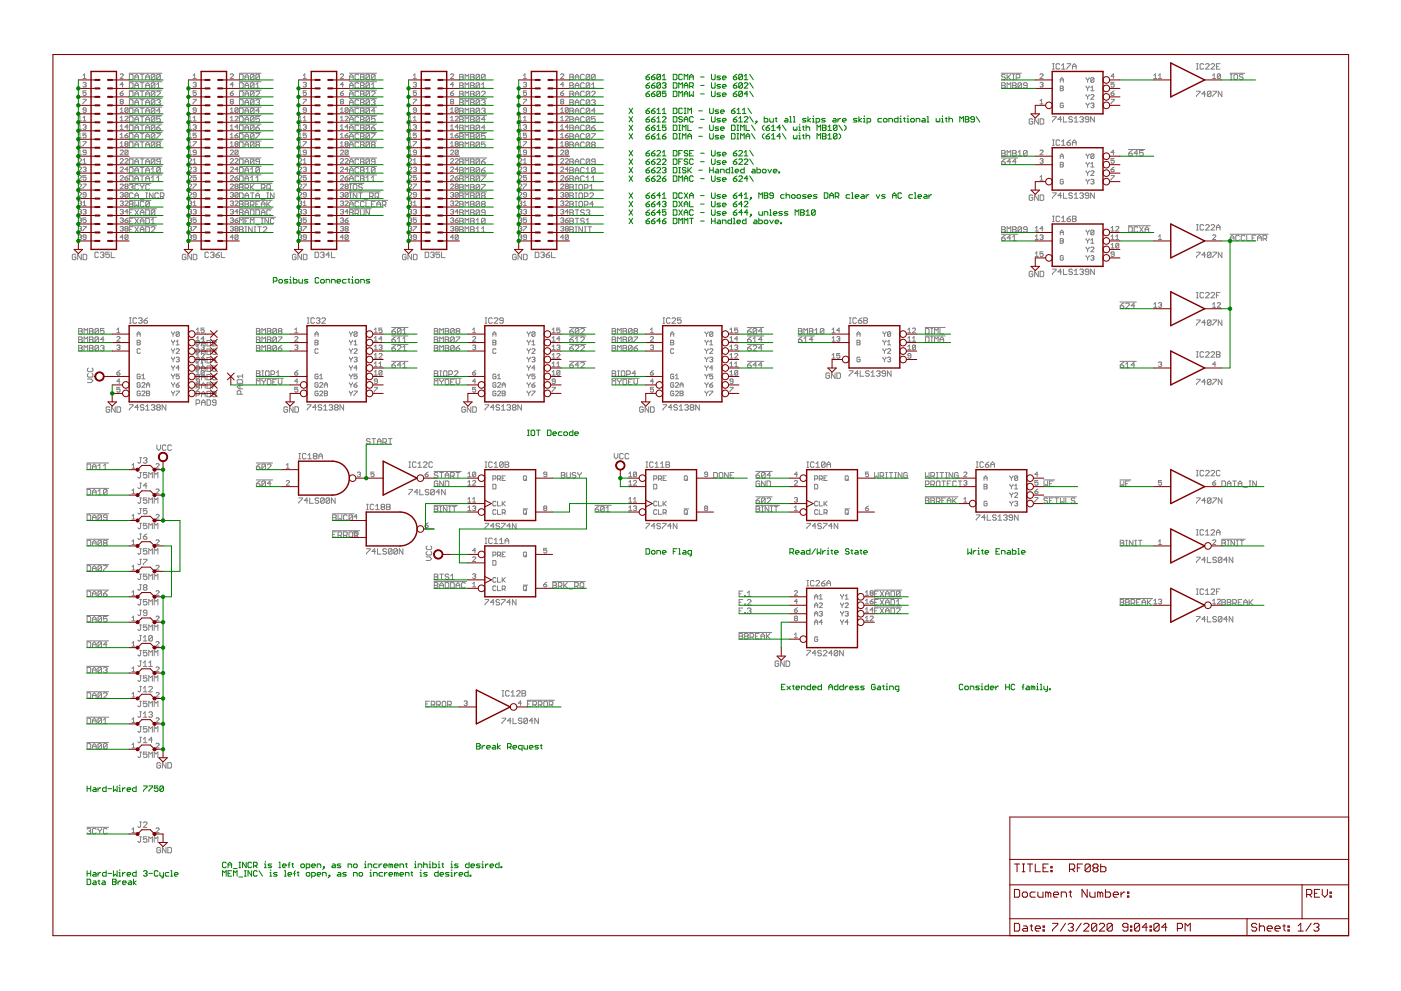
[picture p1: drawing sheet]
<svg xmlns="http://www.w3.org/2000/svg" width="420mm" height="297mm" viewBox="0 0 420 297" stroke-linecap="round" stroke-linejoin="round" font-family="sans-serif">
<g fill="none" stroke="#808080" stroke-width=".3">
<path d="M315.6 19.1h.6M315.9 19.1v1.6M317.8 19.3l-.3-.2h-.5l-.3 .2v1.1l.3 .3h.5l.3-.3M318.4 19.6l.5-.5v1.6M320 19.1h1.1v.2l-1.1 1.1v.3M321.6 19.9h1.1M358.8 19.1h.5M359.1 19.1v1.6M361 19.3l-.3-.2h-.5l-.3 .2v1.1l.3 .3h.5l.3-.3M361.5 19.3l.3-.2h.6l.2 .2v.3l-1.1 1.1h1.1M363.2 19.3l.3-.2h.5l.3 .2v.3l-1.1 1.1h1.1M364.8 19.9h.6"/>
<path d="M365.9 19.1h-1.1v1.6h1.1M23.5 35.3l.5-.5v1.4M23.5 37.8l.5-.4v1.4M23.5 36.2h.9M23.5 38.8h.9M24.9 22.6l.5-.5v1.4M24.9 35.3l.5-.5v1.4M24.9 23.5h.9M24.9 24.9l.7-.2 .2 .2-.2 .5M24.9 29.8h.9l-.9 1.4M24.9 37.6l.7-.2 .2 .2-.2 .5M24.9 36.2h.9"/>
<path d="M25.4 25.4h.2M25.4 38.1h.2M25.6 25.4l.2 .2-.2 .5-.7-.3M25.6 38.1l.2 .2-.2 .5-.7-.3M25.8 27.2h-.9v.7l.5-.2 .4 .2-.2 .7-.7-.2M25.8 33h-.7l-.2-.2 .2-.5 .7 .2v1l-.2 .2-.7-.2M25.8 39.9h-.9v.7l.5-.2 .4 .2-.2 .7-.7-.2M36 22.4l.3-.3 .7 .3-1 1.1h1M36 27.9h.7l.3 .5-.7 .2zM36 33.7h1M36 32.8l.5-.5v1.4M36 35.3l.5-.5v1.4"/>
<path d="M36 37.8l.5-.4v1.4M36 36.2h1M36 38.8h1M36.3 30.5l-.3-.3 .3-.4 .7 .2-.3 .5M36.3 30.5l-.3 .2 .3 .5 .7-.3-.3-.4M36.3 30.5h.4M37 25.4h-1l.7-.7v1.4M37 27.2l-1 .7M37.5 35.1l.2-.3 .7 .3-.9 1.1h.9M38.4 32.5v1l-.2 .2-.7-.2M38.4 32.5l-.7-.2-.2 .2v1M38.4 32.5l-.9 1"/>
<path d="M38.4 38.1h-.9l.7-.7v1.4M38.4 39.9l-.9 .7M38.7 37.2h9.9M38.7 21.9h9.9M38.7 39.7h9.9M38.7 24.5h9.9M38.7 29.6h9.9M38.7 34.6h9.9M38.7 32.1h9.9M38.7 27h9.9M38.8 22.3h.8l.3 .2v1.1l-.3 .3h-.8zM38.8 24.8h.8l.3 .3v1.1l-.3 .2h-.8z"/>
<path d="M38.8 27.3h.8l.3 .3v1.1l-.3 .3h-.8zM38.8 29.9h.8l.3 .2v1.1l-.3 .3h-.8zM38.8 32.4h.8l.3 .3v1.1l-.3 .2h-.8zM38.8 35h.8l.3 .2v1.1l-.3 .3h-.8zM38.8 37.5h.8l.3 .3v1.1l-.3 .2h-.8zM40.4 35.8h1.1M40.4 28.2h1.1M40.4 33.2h1.1M40.4 38.3h1.1M40.4 25.6h1.1M40.4 23.1h1.1M40.4 30.7h1.1"/>
<path d="M40.4 23.9v-1.1l.6-.5 .5 .5v1.1M40.4 26.4v-1.1l.6-.5 .5 .5v1.1M40.4 29v-1.1l.6-.6 .5 .6v1.1M40.4 31.5v-1.1l.6-.5 .5 .5v1.1M40.4 34v-1l.6-.6 .5 .6v1M40.4 36.6v-1.1l.6-.5 .5 .5v1.1M40.4 39.1v-1.1l.6-.5 .5 .5v1.1M42.1 35h1.1M42.1 27.3h1.1M42.1 32.4h1.1M42.1 37.5h1.1M42.1 24.8h1.1"/>
<path d="M42.1 22.3h1.1M42.1 29.9h1.1M42.6 22.3v1.6M42.6 24.8v1.6M42.6 27.3v1.7M42.6 29.9v1.6M42.6 32.4v1.6M42.6 35v1.6M42.6 37.5v1.6M43.7 35.8h1.1M43.7 28.2h1.1M43.7 33.2h1.1"/>
<path d="M43.7 38.3h1.1M43.7 25.6h1.1M43.7 23.1h1.1M43.7 30.7h1.1M43.7 23.9v-1.1l.6-.5 .5 .5v1.1M43.7 26.4v-1.1l.6-.5 .5 .5v1.1M43.7 29v-1.1l.6-.6 .5 .6v1.1M43.7 31.5v-1.1l.6-.5 .5 .5v1.1M43.7 34v-1l.6-.6 .5 .6v1M43.7 36.6v-1.1l.6-.5 .5 .5v1.1M43.7 39.1v-1.1l.6-.5 .5 .5v1.1M46.4 22.5v1.1l-.2 .3h-.6l-.2-.3"/>
<path d="M46.4 25.1v1.1l-.2 .2h-.6l-.2-.2M46.4 27.6v1.1l-.2 .3h-.6l-.2-.3M46.4 30.1v1.1l-.2 .3h-.6l-.2-.3M46.4 32.7v1.1l-.2 .2h-.6l-.2-.2M46.4 35.2v1.1l-.2 .3h-.6l-.2-.3M46.4 37.8v1.1l-.2 .2h-.6l-.2-.2M46.4 35.2l-.2-.2h-.6l-.2 .2v1.1M46.4 27.6l-.2-.3h-.6l-.2 .3v1.1M46.4 32.7l-.2-.3h-.6l-.2 .3v1.1M46.4 37.8l-.2-.3h-.6l-.2 .3v1.1M46.4 25.1l-.2-.3h-.6l-.2 .3v1.1M46.4 22.5l-.2-.2h-.6l-.2 .2v1.1"/>
<path d="M46.4 30.1l-.2-.2h-.6l-.2 .2v1.1M46.4 22.5l-1 1.1M46.4 27.6l-1 1.1M46.4 32.7l-1 1.1M46.4 37.8l-1 1.1M46.4 25.1l-1 1.1M46.4 30.1l-1 1.1M46.4 35.2l-1 1.1M47 27.6l.3-.3h.5l.3 .3v.3l-1.1 1.1h1.1M47 30.1l.3-.2h.5l.3 .2-.3 .6M47 38.3h.8l.3 .6-.3 .2h-.5l-.3-.2zM47 26.4h1.1"/>
<path d="M47 25.3l.5-.5v1.6M47.5 30.7h.3M47.8 30.7l.3 .3-.3 .5h-.5l-.3-.3M48.1 22.5v1.1l-.3 .3h-.5l-.3-.3M48.1 35h-1.1v.8l.8-.3 .3 .3v.5l-.3 .3h-.5l-.3-.3M48.1 22.5l-.3-.2h-.5l-.3 .2v1.1M48.1 33.2h-1.1l.8-.8v1.6M48.1 22.5l-1.1 1.1M48.1 37.5l-1.1 .8M56.5 36.2h.9M56.5 38.8h.9M56.5 35.3l.5-.5v1.4"/>
<path d="M56.5 37.8l.5-.4v1.4M57.9 23.5h.9M57.9 24.9l.7-.2 .2 .2-.2 .5M57.9 29.8h.9l-.9 1.4M57.9 36.2h.9M57.9 37.6l.7-.2 .2 .2-.2 .5M57.9 22.6l.5-.5v1.4M57.9 35.3l.5-.5v1.4M58.4 25.4h.2M58.4 38.1h.2M58.6 25.4l.2 .2-.2 .5-.7-.3M58.6 38.1l.2 .2-.2 .5-.7-.3"/>
<path d="M58.8 27.2h-.9v.7l.5-.2 .4 .2-.2 .7-.7-.2M58.8 33h-.7l-.2-.2 .2-.5 .7 .2v1l-.2 .2-.7-.2M58.8 39.9h-.9v.7l.5-.2 .4 .2-.2 .7-.7-.2M69.1 35.3l.4-.5v1.4M69.1 22.4l.2-.3 .7 .3-.9 1.1h.9M69.1 27.9h.7l.2 .5-.7 .2zM69.1 33.7h.9M69.1 36.2h.9M69.1 38.8h.9M69.1 32.8l.4-.5v1.4M69.1 37.8l.4-.4v1.4M69.3 30.5l-.2 .2 .2 .5 .7-.3-.2-.4"/>
<path d="M69.3 30.5l-.2-.3 .2-.4 .7 .2-.2 .5M69.3 30.5h.5M70 25.4h-.9l.7-.7v1.4M70 27.2l-.9 .7M70.5 35.1l.2-.3 .7 .3-.9 1.1h.9M71.4 38.1h-.9l.7-.7v1.4M71.4 32.5l-.7-.2-.2 .2v1M71.4 32.5v1l-.2 .2-.7-.2M71.4 32.5l-.9 1M71.4 39.9l-.9 .7M71.8 37.2h6.5M71.8 21.9h6.5"/>
<path d="M71.8 39.7h6.5M71.8 24.5h6.5M71.8 29.6h6.5M71.8 34.6h6.5M71.8 32.1h6.5M71.8 27h6.5M71.8 35h.8l.3 .2v1.1l-.3 .3h-.8zM71.8 27.3h.8l.3 .3v1.1l-.3 .3h-.8zM71.8 24.8h.8l.3 .3v1.1l-.3 .2h-.8zM71.8 32.4h.8l.3 .3v1.1l-.3 .2h-.8zM71.8 37.5h.8l.3 .3v1.1l-.3 .2h-.8zM71.8 22.3h.8l.3 .2v1.1l-.3 .3h-.8z"/>
<path d="M71.8 29.9h.8l.3 .2v1.1l-.3 .3h-.8zM73.5 35.8h1M73.5 28.2h1M73.5 23.9v-1.1l.5-.5 .5 .5v1.1M73.5 36.6v-1.1l.5-.5 .5 .5v1.1M73.5 31.5v-1.1l.5-.5 .5 .5v1.1M73.5 33.2h1M73.5 38.3h1M73.5 25.6h1M73.5 23.1h1M73.5 30.7h1M73.5 26.4v-1.1l.5-.5 .5 .5v1.1"/>
<path d="M73.5 29v-1.1l.5-.6 .5 .6v1.1M73.5 34v-1l.5-.6 .5 .6v1M73.5 39.1v-1.1l.5-.5 .5 .5v1.1M76.2 35.2l-.3-.2h-.5l-.3 .2v1.1M76.2 35.2v1.1l-.3 .3h-.5l-.3-.3M76.2 27.6l-.3-.3h-.5l-.3 .3v1.1M76.2 27.6v1.1l-.3 .3h-.5l-.3-.3M76.2 22.5v1.1l-.3 .3h-.5l-.3-.3M76.2 32.7l-.3-.3h-.5l-.3 .3v1.1M76.2 32.7v1.1l-.3 .2h-.5l-.3-.2M76.2 37.8l-.3-.3h-.5l-.3 .3v1.1M76.2 37.8v1.1l-.3 .2h-.5l-.3-.2"/>
<path d="M76.2 25.1l-.3-.3h-.5l-.3 .3v1.1M76.2 25.1v1.1l-.3 .2h-.5l-.3-.2M76.2 22.5l-.3-.2h-.5l-.3 .2v1.1M76.2 30.1l-.3-.2h-.5l-.3 .2v1.1M76.2 30.1v1.1l-.3 .3h-.5l-.3-.3M76.2 22.5l-1.1 1.1M76.2 27.6l-1.1 1.1M76.2 32.7l-1.1 1.1M76.2 37.8l-1.1 1.1M76.2 25.1l-1.1 1.1M76.2 30.1l-1.1 1.1M76.2 35.2l-1.1 1.1"/>
<path d="M76.7 27.6l.3-.3h.6l.2 .3v.3l-1.1 1.1h1.1M76.7 38.3h.9l.2 .6-.2 .2h-.6l-.3-.2zM76.7 30.1l.3-.2h.6l.2 .2-.2 .6M76.7 26.4h1.1M76.7 25.3l.6-.5v1.6M77.3 30.7h.3M77.6 30.7l.2 .3-.2 .5h-.6l-.3-.3M77.8 35h-1.1v.8l.6-.3 .5 .3v.5l-.2 .3h-.6l-.3-.3M77.8 22.5v1.1l-.2 .3h-.6l-.3-.3M77.8 37.5l-1.1 .8M77.8 33.2h-1.1l.9-.8v1.6M77.8 22.5l-.2-.2h-.6l-.3 .2v1.1"/>
<path d="M77.8 22.5l-1.1 1.1M89.5 36.2h1M89.5 38.8h1M89.5 35.3l.5-.5v1.4M89.5 37.8l.5-.4v1.4M90.9 29.8h1l-1 1.4M90.9 23.5h1M90.9 24.9l.7-.2 .3 .2-.3 .5M90.9 36.2h1M90.9 37.6l.7-.2 .3 .2-.3 .5M90.9 22.6l.5-.5v1.4M90.9 35.3l.5-.5v1.4"/>
<path d="M91.4 25.4h.2M91.4 38.1h.2M91.6 38.1l.3 .2-.3 .5-.7-.3M91.6 25.4l.3 .2-.3 .5-.7-.3M91.9 27.2h-1v.7l.7-.2 .3 .7-.3 .2-.7-.2M91.9 33h-.7l-.3-.2 .3-.5 .7 .2v1l-.3 .2-.7-.2M91.9 39.9h-1v.7l.7-.2 .3 .7-.3 .2-.7-.2M102.1 22.4l.2-.3 .7 .3-.9 1.1h.9M102.1 27.9h.7l.2 .5-.7 .2zM102.1 33.7h.9M102.1 36.2h.9M102.1 38.8h.9"/>
<path d="M102.1 32.8l.5-.5v1.4M102.1 35.3l.5-.5v1.4M102.1 37.8l.5-.4v1.4M102.3 30.5l-.2-.3 .2-.4 .7 .2-.2 .5M102.3 30.5l-.2 .2 .2 .5 .7-.3-.2-.4M102.3 30.5h.5M103 25.4h-.9l.7-.7v1.4M103 27.2l-.9 .7M103.5 35.1l.2-.3 .7 .3-.9 1.1h.9M104.4 32.5v1l-.2 .2-.7-.2M104.4 32.5l-.7-.2-.2 .2v1M104.4 38.1h-.9l.7-.7v1.4"/>
<path d="M104.4 32.5l-.9 1M104.4 39.9l-.9 .7M104.8 37.2h8.1M104.8 21.9h8.1M104.8 39.7h8.1M104.8 24.5h8.1M104.8 29.6h8.1M104.8 34.6h8.1M104.8 32.1h8.1M104.8 27h8.1M104.8 35.8h1.1M104.8 28.2h1.1"/>
<path d="M104.8 23.9v-1.1l.6-.5 .5 .5v1.1M104.8 26.4v-1.1l.6-.5 .5 .5v1.1M104.8 29v-1.1l.6-.6 .5 .6v1.1M104.8 31.5v-1.1l.6-.5 .5 .5v1.1M104.8 34v-1l.6-.6 .5 .6v1M104.8 36.6v-1.1l.6-.5 .5 .5v1.1M104.8 39.1v-1.1l.6-.5 .5 .5v1.1M104.8 33.2h1.1M104.8 38.3h1.1M104.8 25.6h1.1M104.8 23.1h1.1M104.8 30.7h1.1"/>
<path d="M107.6 22.5l-.3-.2h-.6l-.2 .2v1.1l.2 .3h.6l.3-.3M107.6 35.2l-.3-.2h-.6l-.2 .2v1.1l.2 .3h.6l.3-.3M107.6 27.6l-.3-.3h-.6l-.2 .3v1.1l.2 .3h.6l.3-.3M107.6 32.7l-.3-.3h-.6l-.2 .3v1.1l.2 .2h.6l.3-.2M107.6 37.8l-.3-.3h-.6l-.2 .3v1.1l.2 .2h.6l.3-.2M107.6 25.1l-.3-.3h-.6l-.2 .3v1.1l.2 .2h.6l.3-.2M107.6 30.1l-.3-.2h-.6l-.2 .2v1.1l.2 .3h.6l.3-.3M108.1 29.9h.8l.3 .2-.3 .6 .3 .5-.3 .3h-.8zM108.1 35h.8l.3 .2-.3 .6 .3 .5-.3 .3h-.8zM108.1 35.8h.8M108.1 27.3h.8l.3 .3-.3 .6 .3 .5-.3 .3h-.8zM108.1 28.2h.8"/>
<path d="M108.1 24.8h.8l.3 .3-.3 .5 .3 .6-.3 .2h-.8zM108.1 37.5h.8l.3 .3-.3 .5 .3 .6-.3 .2h-.8zM108.1 32.4h.8l.3 .3-.3 .5 .3 .6-.3 .2h-.8zM108.1 22.3h.8l.3 .2-.3 .6 .3 .5-.3 .3h-.8zM108.1 33.2h.8M108.1 38.3h.8M108.1 25.6h.8M108.1 23.1h.8M108.1 30.7h.8M110.8 35.2l-.2-.2h-.6l-.3 .2v1.1M110.8 35.2v1.1l-.2 .3h-.6l-.3-.3M110.8 27.6l-.2-.3h-.6l-.3 .3v1.1"/>
<path d="M110.8 27.6v1.1l-.2 .3h-.6l-.3-.3M110.8 22.5l-.2-.2h-.6l-.3 .2v1.1M110.8 25.1l-.2-.3h-.6l-.3 .3v1.1M110.8 30.1v1.1l-.2 .3h-.6l-.3-.3M110.8 30.1l-.2-.2h-.6l-.3 .2v1.1M110.8 37.8l-.2-.3h-.6l-.3 .3v1.1M110.8 25.1v1.1l-.2 .2h-.6l-.3-.2M110.8 32.7l-.2-.3h-.6l-.3 .3v1.1M110.8 32.7v1.1l-.2 .2h-.6l-.3-.2M110.8 37.8v1.1l-.2 .2h-.6l-.3-.2M110.8 22.5v1.1l-.2 .3h-.6l-.3-.3M110.8 22.5l-1.1 1.1"/>
<path d="M110.8 25.1l-1.1 1.1M110.8 30.1l-1.1 1.1M110.8 35.2l-1.1 1.1M110.8 37.8l-1.1 1.1M110.8 32.7l-1.1 1.1M110.8 27.6l-1.1 1.1M111.4 27.6l.3-.3h.5l.3 .3v.3l-1.1 1.1h1.1M111.4 30.1l.3-.2h.5l.3 .2-.3 .6M111.4 38.3h.8l.3 .6-.3 .2h-.5l-.3-.2zM111.4 26.4h1.1M111.4 25.3l.5-.5v1.6M111.9 30.7h.3"/>
<path d="M112.2 30.7l.3 .3-.3 .5h-.5l-.3-.3M112.5 35h-1.1v.8l.5-.3 .6 .3v.5l-.3 .3h-.5l-.3-.3M112.5 22.5v1.1l-.3 .3h-.5l-.3-.3M112.5 33.2h-1.1l.8-.8v1.6M112.5 22.5l-1.1 1.1M112.5 22.5l-.3-.2h-.5l-.3 .2v1.1M112.5 37.5l-1.1 .8M122.5 35.3l.5-.5v1.4M122.5 37.8l.5-.4v1.4M122.5 36.2h1M122.5 38.8h1M124 37.6l.7-.2 .2 .2-.2 .5"/>
<path d="M124 23.5h.9M124 24.9l.7-.2 .2 .2-.2 .5M124 29.8h.9l-.9 1.4M124 36.2h.9M124 22.6l.4-.5v1.4M124 35.3l.4-.5v1.4M124.4 25.4h.3M124.4 38.1h.3M124.7 38.1l.2 .2-.2 .5-.7-.3M124.7 25.4l.2 .2-.2 .5-.7-.3M124.9 27.2h-.9v.7l.7-.2 .2 .7-.2 .2-.7-.2M124.9 33h-.7l-.2-.2 .2-.5 .7 .2v1l-.2 .2-.7-.2"/>
<path d="M124.9 39.9h-.9v.7l.7-.2 .2 .7-.2 .2-.7-.2M135.1 22.4l.2-.3 .7 .3-.9 1.1h.9M135.1 35.3l.5-.5v1.4M135.1 32.8l.5-.5v1.4M135.1 37.8l.5-.4v1.4M135.1 27.9h.7l.2 .5-.7 .2zM135.1 33.7h.9M135.1 36.2h.9M135.1 38.8h.9M135.3 30.5l-.2-.3 .2-.4 .7 .2-.2 .5M135.3 30.5l-.2 .2 .2 .5 .7-.3-.2-.4M135.3 30.5h.5"/>
<path d="M136 27.2l-.9 .7M136 25.4h-.9l.7-.7v1.4M136.5 35.1l.2-.3 .7 .3-.9 1.1h.9M137.4 32.5l-.9 1M137.4 32.5v1l-.2 .2-.7-.2M137.4 32.5l-.7-.2-.2 .2v1M137.4 38.1h-.9l.7-.7v1.4M137.4 39.9l-.9 .7M137.8 39.7h8.2M137.8 29.6h8.2M137.8 34.6h8.2M137.9 22.3h.8l.2 .2-.2 .6 .2 .5-.2 .3h-.8z"/>
<path d="M137.9 29.9h.8l.2 .2-.2 .6 .2 .5-.2 .3h-.8zM137.9 35h.8l.2 .2-.2 .6 .2 .5-.2 .3h-.8zM137.9 35.8h.8M137.9 27.3h.8l.2 .3-.2 .6 .2 .5-.2 .3h-.8zM137.9 28.2h.8M137.9 24.8h.8l.2 .3-.2 .5 .2 .6-.2 .2h-.8zM137.9 32.4h.8l.2 .3-.2 .5 .2 .6-.2 .2h-.8zM137.9 37.5h.8l.2 .3-.2 .5 .2 .6-.2 .2h-.8zM137.9 33.2h.8M137.9 38.3h.8M137.9 25.6h.8M137.9 23.1h.8"/>
<path d="M137.9 30.7h.8M139.5 23.9v-1.6l.5 .5 .6-.5v1.6M139.5 26.4v-1.6l.5 .5 .6-.5v1.6M139.5 29v-1.7l.5 .6 .6-.6v1.7M139.5 31.5v-1.6l.5 .5 .6-.5v1.6M139.5 34v-1.6l.5 .6 .6-.6v1.6M139.5 36.6v-1.6l.5 .5 .6-.5v1.6M139.5 39.1v-1.6l.5 .5 .6-.5v1.6M141.1 35h.8l.3 .2-.3 .6 .3 .5-.3 .3h-.8zM141.1 35.8h.8M141.1 27.3h.8l.3 .3-.3 .6 .3 .5-.3 .3h-.8zM141.1 28.2h.8"/>
<path d="M141.1 22.3h.8l.3 .2-.3 .6 .3 .5-.3 .3h-.8zM141.1 24.8h.8l.3 .3-.3 .5 .3 .6-.3 .2h-.8zM141.1 29.9h.8l.3 .2-.3 .6 .3 .5-.3 .3h-.8zM141.1 32.4h.8l.3 .3-.3 .5 .3 .6-.3 .2h-.8zM141.1 37.5h.8l.3 .3-.3 .5 .3 .6-.3 .2h-.8zM141.1 33.2h.8M141.1 38.3h.8M141.1 25.6h.8M141.1 23.1h.8M141.1 30.7h.8M143.8 35.2l-.2-.2h-.6l-.2 .2v1.1M143.8 35.2v1.1l-.2 .3h-.6l-.2-.3"/>
<path d="M143.8 27.6l-.2-.3h-.6l-.2 .3v1.1M143.8 27.6v1.1l-.2 .3h-.6l-.2-.3M143.8 32.7l-.2-.3h-.6l-.2 .3v1.1M143.8 32.7v1.1l-.2 .2h-.6l-.2-.2M143.8 22.5l-.2-.2h-.6l-.2 .2v1.1M143.8 25.1l-.2-.3h-.6l-.2 .3v1.1M143.8 30.1l-.2-.2h-.6l-.2 .2v1.1M143.8 37.8l-.2-.3h-.6l-.2 .3v1.1M143.8 22.5v1.1l-.2 .3h-.6l-.2-.3M143.8 25.1v1.1l-.2 .2h-.6l-.2-.2M143.8 30.1v1.1l-.2 .3h-.6l-.2-.3M143.8 37.8v1.1l-.2 .2h-.6l-.2-.2"/>
<path d="M143.8 32.7l-1 1.1M143.8 37.8l-1 1.1M143.8 22.5l-1 1.1M143.8 25.1l-1 1.1M143.8 27.6l-1 1.1M143.8 30.1l-1 1.1M143.8 35.2l-1 1.1M144.4 27.6l.3-.3h.5l.3 .3v.3l-1.1 1.1h1.1M144.4 32.7l.3-.3h.5l.3 .3-.3 .5M144.4 30.1l.3-.2h.5l.3 .2-.3 .6M144.4 26.4h1.1M144.4 25.3l.5-.5v1.6"/>
<path d="M144.9 33.2h.3M144.9 30.7h.3M145.2 33.2l.3 .3-.3 .5h-.5l-.3-.2M145.2 30.7l.3 .3-.3 .5h-.5l-.3-.3M145.5 22.5v1.1l-.3 .3h-.5l-.3-.3M145.5 35.8h-1.1l.8-.8v1.6M145.5 22.5l-1.1 1.1M145.5 38.3h-1.1l.8-.8v1.6M145.5 22.5l-.3-.2h-.5l-.3 .2v1.1M155.6 36.2h.9M155.6 38.8h.9M155.6 35.3l.4-.5v1.4"/>
<path d="M155.6 37.8l.4-.4v1.4M157 29.8h.9l-.9 1.4M157 23.5h.9M157 24.9l.7-.2 .2 .2-.2 .5M157 36.2h.9M157 37.6l.7-.2 .2 .2-.2 .5M157 22.6l.4-.5v1.4M157 35.3l.4-.5v1.4M157.4 25.4h.3M157.4 38.1h.3M157.7 25.4l.2 .2-.2 .5-.7-.3M157.7 38.1l.2 .2-.2 .5-.7-.3"/>
<path d="M157.9 27.2h-.9v.7l.4-.2 .5 .2-.2 .7-.7-.2M157.9 33h-.7l-.2-.2 .2-.5 .7 .2v1l-.2 .2-.7-.2M157.9 39.9h-.9v.7l.4-.2 .5 .2-.2 .7-.7-.2M168.1 22.4l.3-.3 .7 .3-1 1.1h1M168.1 27.9h.7l.3 .5-.7 .2zM168.1 33.7h1M168.1 36.2h1M168.1 38.8h1M168.1 32.8l.5-.5v1.4M168.1 35.3l.5-.5v1.4M168.1 37.8l.5-.4v1.4M168.4 30.5l-.3-.3 .3-.4 .7 .2-.3 .5"/>
<path d="M168.4 30.5l-.3 .2 .3 .5 .7-.3-.3-.4M168.4 30.5h.4M169.1 25.4h-1l.7-.7v1.4M169.1 27.2l-1 .7M169.5 35.1l.3-.3 .7 .3-1 1.1h1M170.5 32.5v1l-.3 .2-.7-.2M170.5 32.5l-.7-.2-.3 .2v1M170.5 38.1h-1l.7-.7v1.4M170.5 32.5l-1 1M170.5 39.9l-1 .7M170.9 35h.8l.3 .2-.3 .6 .3 .5-.3 .3h-.8zM170.9 35.8h.8"/>
<path d="M170.9 27.3h.8l.3 .3-.3 .6 .3 .5-.3 .3h-.8zM170.9 28.2h.8M170.9 22.3h.8l.3 .2-.3 .6 .3 .5-.3 .3h-.8zM170.9 32.4h.8l.3 .3-.3 .5 .3 .6-.3 .2h-.8zM170.9 33.2h.8M170.9 37.5h.8l.3 .3-.3 .5 .3 .6-.3 .2h-.8zM170.9 38.3h.8M170.9 29.9h.8l.3 .2-.3 .6 .3 .5-.3 .3h-.8zM170.9 24.8h.8l.3 .3-.3 .5 .3 .6-.3 .2h-.8zM170.9 25.6h.8M170.9 23.1h.8M170.9 30.7h.8"/>
<path d="M172.5 35.8h1.1M172.5 28.2h1.1M172.5 33.2h1.1M172.5 38.3h1.1M172.5 25.6h1.1M172.5 23.1h1.1M172.5 23.9v-1.1l.6-.5 .5 .5v1.1M172.5 26.4v-1.1l.6-.5 .5 .5v1.1M172.5 29v-1.1l.6-.6 .5 .6v1.1M172.5 31.5v-1.1l.6-.5 .5 .5v1.1M172.5 34v-1l.6-.6 .5 .6v1M172.5 36.6v-1.1l.6-.5 .5 .5v1.1"/>
<path d="M172.5 39.1v-1.1l.6-.5 .5 .5v1.1M172.5 30.7h1.1M175.2 35.2l-.2-.2h-.6l-.3 .2v1.1l.3 .3h.6l.2-.3M175.2 27.6l-.2-.3h-.6l-.3 .3v1.1l.3 .3h.6l.2-.3M175.2 22.5l-.2-.2h-.6l-.3 .2v1.1l.3 .3h.6l.2-.3M175.2 32.7l-.2-.3h-.6l-.3 .3v1.1l.3 .2h.6l.2-.2M175.2 37.8l-.2-.3h-.6l-.3 .3v1.1l.3 .2h.6l.2-.2M175.2 25.1l-.2-.3h-.6l-.3 .3v1.1l.3 .2h.6l.2-.2M175.2 30.1l-.2-.2h-.6l-.3 .2v1.1l.3 .3h.6l.2-.3M176.9 25.1v1.1l-.3 .2h-.5l-.3-.2M176.9 35.2l-.3-.2h-.5l-.3 .2v1.1M176.9 35.2v1.1l-.3 .3h-.5l-.3-.3"/>
<path d="M176.9 27.6l-.3-.3h-.5l-.3 .3v1.1M176.9 27.6v1.1l-.3 .3h-.5l-.3-.3M176.9 32.7l-.3-.3h-.5l-.3 .3v1.1M176.9 32.7v1.1l-.3 .2h-.5l-.3-.2M176.9 37.8l-.3-.3h-.5l-.3 .3v1.1M176.9 37.8v1.1l-.3 .2h-.5l-.3-.2M176.9 22.5v1.1l-.3 .3h-.5l-.3-.3M176.9 25.1l-.3-.3h-.5l-.3 .3v1.1M176.9 22.5l-.3-.2h-.5l-.3 .2v1.1M176.9 30.1l-.3-.2h-.5l-.3 .2v1.1M176.9 30.1v1.1l-.3 .3h-.5l-.3-.3M176.9 25.1l-1.1 1.1"/>
<path d="M176.9 22.5l-1.1 1.1M176.9 27.6l-1.1 1.1M176.9 32.7l-1.1 1.1M176.9 37.8l-1.1 1.1M176.9 35.2l-1.1 1.1M176.9 30.1l-1.1 1.1M177.4 27.6l.3-.3h.5l.3 .3v.3l-1.1 1.1h1.1M177.4 38.3h.8l.3 .6-.3 .2h-.5l-.3-.2zM177.4 26.4h1.1M177.4 30.1l.3-.2h.5l.3 .2-.3 .6M177.4 25.3l.6-.5v1.6M178 30.7h.2"/>
<path d="M178.2 30.7l.3 .3-.3 .5h-.5l-.3-.3M178.5 35h-1.1v.8l.6-.3 .5 .3v.5l-.3 .3h-.5l-.3-.3M178.5 22.5l-.3-.2h-.5l-.3 .2v1.1M178.5 33.2h-1.1l.8-.8v1.6M178.5 22.5v1.1l-.3 .3h-.5l-.3-.3M178.5 22.5l-1.1 1.1M178.5 37.5l-1.1 .8M300.3 21.9h6M300.4 24.8h.8l.3 .3-.3 .5 .3 .6-.3 .2h-.8zM300.4 25.6h.8M301.5 22.5l-.3-.2h-.5l-.3 .2 .3 .6h.5l.3 .2-.3 .6h-.5l-.3-.3M302 22.3v1.6"/>
<path d="M302 26.4v-1.6l.6 .5 .5-.5v1.6M302.3 23.1l.8 .8M303.1 22.3l-1.1 1M303.7 24.8h.8l.3 .3-.3 .5 .3 .6-.3 .2h-.8zM303.7 25.6h.8M303.7 22.3h.5M303.7 23.9h.5M303.9 22.3v1.6M304.8 23.3h.8l.2-.2v-.6l-.2-.2h-.8v1.6M306.4 25.1l-.3-.3h-.5l-.3 .3v1.1M306.4 25.1v1.1l-.3 .2h-.5l-.3-.2M306.4 25.1l-1.1 1.1"/>
<path d="M308 25.6h-.8l-.3-.3 .3-.5h.6l.2 .3v1.1l-.2 .2h-.6l-.3-.2M309.7 35.9l-.2-.3h-.6l-.2 .3v1.1l.2 .2h.6l.2-.2v-.6h-.5M311.4 35.6v1.6l-1.1-1.6v1.6M311.9 22.4l.2-.3 .7 .3-.9 1.1h.9M311.9 24.9l.7-.2 .2 .2-.2 .5M311.9 31.2h.9M311.9 30.2l.5-.4v1.4M311.9 35.6h.8l.3 .3v1.1l-.3 .2h-.8zM312.4 25.4h.2M312.6 25.4l.2 .2-.2 .5-.7-.3M315.6 35h1.1l-1.1 1.6M315.6 20.7h.6"/>
<path d="M318 25.8h.7l.2 .2-.2 .5 .2 .5-.2 .2h-.7zM318 24.7v-1l.4-.4 .5 .4v1M318 24h.9M318 26.5h.7M318.4 35.8h-1.1l.8-.8v1.6M318.4 20.7h1M318.9 31.1l-.2-.2-.7 .2v.9l.2 .3 .7-.3v-.4h-.5M318.9 35v1.6h1.1M321.6 35.2l-.2-.2h-.6l-.3 .2 .3 .6h.6l.2 .2-.2 .6h-.6l-.3-.3M321.6 20.7v-1.1l.6-.5 .5 .5v1.1M322.2 36.6h1.1M322.2 35.5l.5-.5v1.6"/>
<path d="M323.8 35.2l.3-.2h.5l.3 .2-.3 .6M324.4 35.8h.2M324.6 35.8l.3 .2-.3 .6h-.5l-.3-.3M325.7 23.3l.5 .7M325.7 25.8l.5 .7M325.7 28.3l.5 .7M325.7 30.9l.5 .7M326.2 24v.7M326.2 26.5v.7M326.2 29v.7M326.2 31.6v.7M326.5 35.8h-.8l-.2-.3 .2-.5h.6l.2 .2v1.1l-.2 .3h-.6l-.2-.3"/>
<path d="M326.6 23.3l-.4 .7M326.6 25.8l-.4 .7M326.6 28.3l-.4 .7M326.6 30.9l-.4 .7M327.1 27.2h1M327.1 28.6l.3-.3 .7 .3-1 1.1h1M327.1 31.1l.7-.2 .3 .2-.3 .5M327.1 26.3l.5-.5v1.4M327.6 31.6h.2M327.8 31.6l.3 .2-.3 .5-.7-.3M328.1 23.5l-.3-.2-.7 .2v.9M328.1 23.5v.9l-.3 .3-.7-.3"/>
<path d="M328.1 23.5l-1 .9M328.2 35v1.6l-1.1-1.6v1.6M333.2 27.9h.7l.2 .5-.7 .2zM333.2 29.8h.9l-.9 1.4M334.1 24.7h-.9v.7l.7-.3 .2 .7-.2 .3-.7-.3M334.1 22.8h-.9l.7-.7v1.4M334.1 27.2l-.9 .7M346 23.5h1M346 22.6l.5-.5v1.4M347.4 23.5h1M347.4 22.6l.5-.5v1.4M358.8 27.3h1.1l-1.1 1.7"/>
<path d="M358.8 20.7h.5M361.5 28.2h-1.1l.9-.9v1.7M363.2 27.6l-.3-.3h-.5l-.3 .3v1.1M363.2 27.6v1.1l-.3 .3h-.5l-.3-.3M363.2 27.6l-1.1 1.1M363.7 23.5h.9M363.7 22.6l.4-.5v1.4M363.7 27.3h1.1l-1.1 1.7M366 22.4v.9l-.2 .2-.7-.2M366 22.4l-.7-.3-.2 .3v.9M366 22.4l-.9 .9M366.4 27.3v1.7l-1-1.7v1.7"/>
<path d="M368.9 21.9h4.4M369 22.3h.5M369 23.9h.5M369.2 22.3v1.6M370.1 22.5l.2-.2h.6l.2 .2v1.1l-.2 .3h-.6l-.2-.3zM372.8 22.5l-.3-.2h-.5l-.3 .2 .3 .6h.5l.3 .2-.3 .6h-.5l-.3-.3M23.5 40.4l.5-.5v1.4M23.5 42.9l.5-.4v1.4M23.5 45.5l.5-.5v1.4M23.5 41.3h.9M23.5 43.9h.9M23.5 46.4h.9"/>
<path d="M23.5 47.8l.2-.3 .7 .3-.9 1.1h.9M23.5 50.3l.2-.2 .7 .2-.9 1.2h.9M23.5 52.9l.2-.3 .7 .3-.9 1.1h.9M23.5 55.4l.2-.2 .7 .2-.9 1.2h.9M23.5 57.9l.2-.2 .7 .2-.9 1.2h.9M24.9 48l.5-.5v1.4M24.9 42.5h.9l-.9 1.4M24.9 50.3l.7-.2 .2 .2-.2 .5M24.9 55.2h.9l-.9 1.4M24.9 48.9h.9M25.4 50.8h.2M25.6 50.8l.2 .2-.2 .5-.7-.3"/>
<path d="M25.8 52.6h-.9v.7l.5-.2 .4 .2-.2 .7-.7-.2M25.8 58.4h-.7l-.2-.2 .2-.5 .7 .2v1l-.2 .2-.7-.2M25.8 45.7h-.7l-.2-.2 .2-.5 .7 .2v1l-.2 .2-.7-.2M36 45.2l.3-.2 .7 .2-1 1.2h1M36 47.8l.3-.3 .7 .3-1 1.1h1M36 50.3l.3-.2 .7 .2-1 1.2h1M36 52.9l.3-.3 .7 .3-1 1.1h1M36 55.4l.3-.2 .7 .2-1 1.2h1M36 57.9l.7-.2 .3 .2-.3 .5M36 40.4l.5-.5v1.4M36 42.9l.5-.4v1.4M36 41.3h1"/>
<path d="M36 43.9h1M36.5 58.4h.2M36.7 58.4l.3 .2-.3 .5-.7-.2M37.5 53.3h.7l.2 .5-.7 .2zM37.5 40.6h.7l.2 .5-.7 .2zM37.5 47.8l.2-.3 .7 .3-.9 1.1h.9M37.7 43.2l-.2-.3 .2-.4 .7 .2-.2 .5M37.7 43.2l-.2 .2 .2 .5 .7-.3-.2-.4M37.7 55.9l-.2-.3 .2-.4 .7 .2-.2 .5M37.7 55.9l-.2 .2 .2 .5 .7-.3-.2-.4M37.7 43.2h.5M37.7 55.9h.5"/>
<path d="M38.4 45.2v1l-.2 .2-.7-.2M38.4 45.2l-.2-.2-.7 .2v1M38.4 57.9l-.2-.2-.7 .2v1M38.4 57.9v1l-.2 .2-.7-.2M38.4 50.8h-.9l.7-.7v1.4M38.4 45.2l-.9 1M38.4 52.6l-.9 .7M38.4 57.9l-.9 1M38.7 47.3h9.9M38.7 49.9h9.9M38.7 42.3h9.9M38.7 52.4h9.9"/>
<path d="M38.7 55h6.6M38.8 40h.8l.3 .3v1.1l-.3 .3h-.8zM38.8 42.6h.8l.3 .2v1.1l-.3 .3h-.8zM38.8 47.6h.8l.3 .3v1.1l-.3 .3h-.8zM38.8 50.2h.8l.3 .3v1l-.3 .3h-.8zM38.8 52.7h.8l.3 .3v1.1l-.3 .3h-.8zM38.8 55.5l.3-.2h.5l.3 .2-.3 .6M39.3 56.1h.3M39.6 56.1l.3 .3-.3 .5h-.5l-.3-.3M39.9 58.1l-.3-.3h-.5l-.3 .3v1.1l.3 .2h.5l.3-.2M40.4 58.6h1.1M40.4 49.3v-1.1l.6-.6 .5 .6v1.1"/>
<path d="M40.4 54.4v-1.1l.6-.6 .5 .6v1.1M40.4 43.4h1.1M40.4 51h1.1M40.4 53.6h1.1M40.4 48.5h1.1M40.4 40.9h1.1M40.4 51.8v-1.1l.6-.5 .5 .5v1.1M40.4 41.7v-1.1l.6-.6 .5 .6v1.1M40.4 44.2v-1.1l.6-.5 .5 .5v1.1M40.4 59.4v-1l.6-.6 .5 .6v1M41.5 55.5l-.2-.2h-.6l-.3 .2v1.1l.3 .3h.6l.2-.3M42.1 55.3v.2l.5 .6"/>
<path d="M42.1 42.6h1.1M42.1 50.2h1.1M42.1 52.7h1.1M42.1 47.6h1.1M42.1 40h1.1M42.1 59.7h1.1M42.6 40v1.7M42.6 42.6v1.6M42.6 47.6v1.7M42.6 50.2v1.6M42.6 52.7v1.7M42.6 56.1v.8"/>
<path d="M43.2 55.3l-.6 .8M43.7 54.4v-1.1l.6-.6 .5 .6v1.1M43.7 57.8h.6M43.7 59.4h.6M43.7 51.8v-1.1l.6-.5 .5 .5v1.1M43.7 43.4h1.1M43.7 51h1.1M43.7 53.6h1.1M43.7 48.5h1.1M43.7 40.9h1.1M43.7 41.7v-1.1l.6-.6 .5 .6v1.1M43.7 44.2v-1.1l.6-.5 .5 .5v1.1"/>
<path d="M43.7 49.3v-1.1l.6-.6 .5 .6v1.1M44 57.8v1.6M44.8 55.5l-.3-.2h-.5l-.3 .2v1.1l.3 .3h.5l.3-.3M45.4 51.8h1M45.4 54.4h1M45.4 50.7l.5-.5v1.6M45.4 53.3l.5-.6v1.7M45.9 57.8v1.6l-1.1-1.6v1.6M46.4 40.3v1.1l-.2 .3h-.6l-.2-.3M46.4 42.8v1.1l-.2 .3h-.6l-.2-.3M46.4 47.9v1.1l-.2 .3h-.6l-.2-.3M46.4 42.8l-.2-.2h-.6l-.2 .2v1.1"/>
<path d="M46.4 47.9l-1 1.1M46.4 47.9l-.2-.3h-.6l-.2 .3v1.1M46.4 40.3l-.2-.3h-.6l-.2 .3v1.1M46.4 42.8l-1 1.1M46.4 40.3l-1 1.1M47 40h1.1l-1.1 1.7M47 53.3l.5-.6v1.7M47 54.4h1.1M47.3 43.4l-.3-.3 .3-.5h.5l.3 .2-.3 .6M47.3 43.4l-.3 .3 .3 .5h.5l.3-.3-.3-.5M47.3 43.4h.5M47.5 58.1l-.2-.3h-.6l-.3 .3v1.1l.3 .2h.6l.2-.2"/>
<path d="M48.1 48.5h-.8l-.3-.3 .3-.6h.5l.3 .3v1.1l-.3 .3h-.5l-.3-.3M48.1 50.5v1l-.3 .3h-.5l-.3-.3M48.1 50.5l-.3-.3h-.5l-.3 .3v1M48.1 50.5l-1.1 1M48.1 58.9h.8l.3-.3v-.5l-.3-.3h-.8v1.6M48.6 58.9l.6 .5M56.5 47.8l.2-.3 .7 .3-.9 1.1h.9M56.5 50.3l.2-.2 .7 .2-.9 1.2h.9M56.5 52.9l.2-.3 .7 .3-.9 1.1h.9M56.5 55.4l.2-.2 .7 .2-.9 1.2h.9M56.5 57.9l.2-.2 .7 .2-.9 1.2h.9M56.5 41.3h.9"/>
<path d="M56.5 43.9h.9M56.5 46.4h.9M56.5 40.4l.5-.5v1.4M56.5 42.9l.5-.4v1.4M56.5 45.5l.5-.5v1.4M57.9 48l.5-.5v1.4M57.9 42.5h.9l-.9 1.4M57.9 48.9h.9M57.9 50.3l.7-.2 .2 .2-.2 .5M57.9 55.2h.9l-.9 1.4M58.4 50.8h.2M58.6 50.8l.2 .2-.2 .5-.7-.3"/>
<path d="M58.8 58.4h-.7l-.2-.2 .2-.5 .7 .2v1l-.2 .2-.7-.2M58.8 52.6h-.9v.7l.5-.2 .4 .2-.2 .7-.7-.2M58.8 45.7h-.7l-.2-.2 .2-.5 .7 .2v1l-.2 .2-.7-.2M69.1 52.9l.2-.3 .7 .3-.9 1.1h.9M69.1 41.3h.9M69.1 43.9h.9M69.1 45.2l.2-.2 .7 .2-.9 1.2h.9M69.1 47.8l.2-.3 .7 .3-.9 1.1h.9M69.1 50.3l.2-.2 .7 .2-.9 1.2h.9M69.1 55.4l.2-.2 .7 .2-.9 1.2h.9M69.1 57.9l.7-.2 .2 .2-.2 .5M69.1 40.4l.4-.5v1.4"/>
<path d="M69.1 42.9l.4-.4v1.4M69.5 58.4h.3M69.8 58.4l.2 .2-.2 .5-.7-.2M70.5 40.6h.7l.2 .5-.7 .2zM70.5 47.8l.2-.3 .7 .3-.9 1.1h.9M70.5 53.3h.7l.2 .5-.7 .2zM70.7 43.2l-.2 .2 .2 .5 .7-.3-.2-.4M70.7 43.2l-.2-.3 .2-.4 .7 .2-.2 .5M70.7 43.2h.5M70.7 55.9l-.2 .2 .2 .5 .7-.3-.2-.4M70.7 55.9l-.2-.3 .2-.4 .7 .2-.2 .5M70.7 55.9h.5"/>
<path d="M71.4 50.8h-.9l.7-.7v1.4M71.4 45.2v1l-.2 .2-.7-.2M71.4 45.2l-.7-.2-.2 .2v1M71.4 57.9v1l-.2 .2-.7-.2M71.4 57.9l-.7-.2-.2 .2v1M71.4 45.2l-.9 1M71.4 52.6l-.9 .7M71.4 57.9l-.9 1M71.8 47.3h6.5M71.8 49.9h6.5M71.8 42.3h6.5M71.8 52.4h6.5"/>
<path d="M71.8 55h9.8M71.8 57.8h.8l.3 .3v1.1l-.3 .2h-.8zM71.8 47.6h.8l.3 .3v1.1l-.3 .3h-.8zM71.8 50.2h.8l.3 .3v1l-.3 .3h-.8zM71.8 52.7h.8l.3 .3v1.1l-.3 .3h-.8zM71.8 55.3h.8l.3 .2-.3 .6 .3 .5-.3 .3h-.8zM71.8 42.6h.8l.3 .2v1.1l-.3 .3h-.8zM71.8 56.1h.8M71.8 40h.8l.3 .3v1.1l-.3 .3h-.8zM73.5 58.6h1M73.5 49.3v-1.1l.5-.6 .5 .6v1.1M73.5 54.4v-1.1l.5-.6 .5 .6v1.1"/>
<path d="M73.5 56.4h.8l.2-.3v-.6l-.2-.2h-.8v1.6M73.5 43.4h1M73.5 51h1M73.5 53.6h1M73.5 48.5h1M73.5 40.9h1M73.5 41.7v-1.1l.5-.6 .5 .6v1.1M73.5 44.2v-1.1l.5-.5 .5 .5v1.1M73.5 51.8v-1.1l.5-.5 .5 .5v1.1M73.5 59.4v-1l.5-.6 .5 .6v1M74 56.4l.5 .5M75.1 57.8h1.1"/>
<path d="M75.1 50.7l.5-.5v1.6M75.1 53.3l.5-.6v1.7M75.1 51.8h1.1M75.1 54.4h1.1M75.1 55.3v1.6M75.4 56.1l.8 .8M75.6 57.8v1.6M76.2 47.9v1.1l-.3 .3h-.5l-.3-.3M76.2 42.8l-.3-.2h-.5l-.3 .2v1.1M76.2 42.8v1.1l-.3 .3h-.5l-.3-.3M76.2 47.9l-.3-.3h-.5l-.3 .3v1.1M76.2 40.3l-.3-.3h-.5l-.3 .3v1.1"/>
<path d="M76.2 40.3v1.1l-.3 .3h-.5l-.3-.3M76.2 42.8l-1.1 1.1M76.2 55.3l-1.1 1.1M76.2 40.3l-1.1 1.1M76.2 47.9l-1.1 1.1M76.7 58.6h1.1M76.7 40h1.1l-1.1 1.7M76.7 53.3l.6-.6v1.7M76.7 54.4h1.1M76.7 59.4v-1l.6-.6 .5 .6v1M76.7 57.2h1.1M77 43.4l-.3 .3 .3 .5h.6l.2-.3-.2-.5"/>
<path d="M77 43.4l-.3-.3 .3-.5h.6l.2 .2-.2 .6M77 43.4h.6M77.8 50.5v1l-.2 .3h-.6l-.3-.3M77.8 50.5l-.2-.3h-.6l-.3 .3v1M77.8 48.5h-.8l-.3-.3 .3-.6h.6l.2 .3v1.1l-.2 .3h-.6l-.3-.3M77.8 50.5l-1.1 1M78.4 56.4h.8l.3-.3v-.6l-.3-.2h-.8v1.6M78.4 59.7h1.1M78.9 56.4l.6 .5M80 57.8h.6M80 59.4h.6M80 55.5l.3-.2h.5l.3 .2v1.1l-.3 .3h-.5l-.3-.3z"/>
<path d="M80.3 57.8v1.6M80.6 56.4l.5 .5M82.2 57.8v1.6l-1.1-1.6v1.6M89.5 47.8l.3-.3 .7 .3-1 1.1h1M89.5 57.9l.3-.2 .7 .2-1 1.2h1M89.5 50.3l.3-.2 .7 .2-1 1.2h1M89.5 55.4l.3-.2 .7 .2-1 1.2h1M89.5 41.3h1M89.5 43.9h1M89.5 46.4h1M89.5 52.9l.3-.3 .7 .3-1 1.1h1M89.5 40.4l.5-.5v1.4"/>
<path d="M89.5 42.9l.5-.4v1.4M89.5 45.5l.5-.5v1.4M90.9 42.5h1l-1 1.4M90.9 55.2h1l-1 1.4M90.9 48.9h1M90.9 50.3l.7-.2 .3 .2-.3 .5M90.9 48l.5-.5v1.4M91.4 50.8h.2M91.6 50.8l.3 .2-.3 .5-.7-.3M91.9 45.7h-.7l-.3-.2 .3-.5 .7 .2v1l-.3 .2-.7-.2M91.9 52.6h-1v.7l.7-.2 .3 .7-.3 .2-.7-.2M91.9 58.4h-.7l-.3-.2 .3-.5 .7 .2v1l-.3 .2-.7-.2"/>
<path d="M102.1 45.2l.2-.2 .7 .2-.9 1.2h.9M102.1 47.8l.2-.3 .7 .3-.9 1.1h.9M102.1 50.3l.2-.2 .7 .2-.9 1.2h.9M102.1 52.9l.2-.3 .7 .3-.9 1.1h.9M102.1 55.4l.2-.2 .7 .2-.9 1.2h.9M102.1 57.9l.7-.2 .2 .2-.2 .5M102.1 41.3h.9M102.1 43.9h.9M102.1 40.4l.5-.5v1.4M102.1 42.9l.5-.4v1.4M102.6 58.4h.2M102.8 58.4l.2 .2-.2 .5-.7-.2"/>
<path d="M103.5 47.8l.2-.3 .7 .3-.9 1.1h.9M103.5 40.6h.7l.2 .5-.7 .2zM103.5 53.3h.7l.2 .5-.7 .2zM103.7 55.9l-.2 .2 .2 .5 .7-.3-.2-.4M103.7 55.9l-.2-.3 .2-.4 .7 .2-.2 .5M103.7 43.2l-.2 .2 .2 .5 .7-.3-.2-.4M103.7 43.2l-.2-.3 .2-.4 .7 .2-.2 .5M103.7 43.2h.5M103.7 55.9h.5M104.4 57.9v1l-.2 .2-.7-.2M104.4 45.2v1l-.2 .2-.7-.2M104.4 45.2l-.2-.2-.7 .2v1"/>
<path d="M104.4 50.8h-.9l.7-.7v1.4M104.4 57.9l-.2-.2-.7 .2v1M104.4 45.2l-.9 1M104.4 52.6l-.9 .7M104.4 57.9l-.9 1M104.8 47.3h8.1M104.8 49.9h8.1M104.8 42.3h8.1M104.8 52.4h8.1M104.8 57.5h9.2M104.8 55h4.3M104.8 57.8h.6"/>
<path d="M104.8 59.4h.6M104.8 44.2v-1.1l.6-.5 .5 .5v1.1M104.8 41.7v-1.1l.6-.6 .5 .6v1.1M104.8 43.4h1.1M104.8 51h1.1M104.8 55.3h.6M104.8 56.9h.6M104.8 53.6h1.1M104.8 48.5h1.1M104.8 40.9h1.1M104.8 49.3v-1.1l.6-.6 .5 .6v1.1M104.8 51.8v-1.1l.6-.5 .5 .5v1.1"/>
<path d="M104.8 54.4v-1.1l.6-.6 .5 .6v1.1M105.1 55.3v1.6M105.1 57.8v1.6M106.2 55.3h.5l.3 .2v1.1l-.3 .3h-.5l-.3-.3v-1.1zM107 57.8v1.6l-1.1-1.6v1.6M107.6 57.8h1M107.6 53l-.3-.3h-.6l-.2 .3v1.1l.2 .3h.6l.3-.3M107.6 42.8l-.3-.2h-.6l-.2 .2v1.1l.2 .3h.6l.3-.3M107.6 47.9l-.3-.3h-.6l-.2 .3v1.1l.2 .3h.6l.3-.3M107.6 50.5l-.3-.3h-.6l-.2 .3v1l.2 .3h.6l.3-.3M107.6 40.3l-.3-.3h-.6l-.2 .3v1.1l.2 .3h.6l.3-.3M108.1 47.6h.8l.3 .3-.3 .6 .3 .5-.3 .3h-.8z"/>
<path d="M108.1 52.7h.8l.3 .3-.3 .6 .3 .5-.3 .3h-.8zM108.1 50.2h.8l.3 .3-.3 .5 .3 .5-.3 .3h-.8zM108.1 40h.8l.3 .3-.3 .6 .3 .5-.3 .3h-.8zM108.1 42.6h.8l.3 .2-.3 .6 .3 .5-.3 .3h-.8zM108.1 57.8v1.6M108.1 43.4h.8M108.1 51h.8M108.1 53.6h.8M108.1 48.5h.8M108.1 40.9h.8M108.6 55.5l-.2-.2h-.6l-.2 .5 .2 .3h.6l.2 .5-.2 .3h-.6l-.2-.3M109.2 59.7h1.1"/>
<path d="M109.7 53.3l.6-.6v1.7M109.7 50.7l.6-.5v1.6M109.7 51.8h1.1M109.7 54.4h1.1M110.8 40.3l-.2-.3h-.6l-.3 .3v1.1M110.8 47.9l-1.1 1.1M110.8 47.9l-.2-.3h-.6l-.3 .3v1.1M110.8 42.8l-.2-.2h-.6l-.3 .2v1.1M110.8 42.8v1.1l-.2 .3h-.6l-.3-.3M110.8 47.9v1.1l-.2 .3h-.6l-.3-.3M110.8 40.3v1.1l-.2 .3h-.6l-.3-.3M110.8 40.3l-1.1 1.1"/>
<path d="M110.8 42.8l-1.1 1.1M110.8 58.9h.9l.2-.3v-.5l-.2-.3h-.9v1.6M111.4 54.4h1.1M111.4 40h1.1l-1.1 1.7M111.4 53.3l.5-.6v1.7M111.4 58.9l.5 .5M111.7 43.4l-.3-.3 .3-.5h.5l.3 .2-.3 .6M111.7 43.4l-.3 .3 .3 .5h.5l.3-.3-.3-.5M111.7 43.4h.5M112.5 50.5l-.3-.3h-.5l-.3 .3v1M112.5 50.5v1l-.3 .3h-.5l-.3-.3M112.5 48.5h-.8l-.3-.3 .3-.6h.5l.3 .3v1.1l-.3 .3h-.5l-.3-.3"/>
<path d="M112.5 50.5l-1.1 1M112.8 57.8h.5l.3 .3v1.1l-.3 .2h-.5l-.3-.2v-1.1zM113 58.9l.6 .5M122.5 41.3h1M122.5 43.9h1M122.5 46.4h1M122.5 47.8l.3-.3 .7 .3-1 1.1h1M122.5 50.3l.3-.2 .7 .2-1 1.2h1M122.5 52.9l.3-.3 .7 .3-1 1.1h1M122.5 55.4l.3-.2 .7 .2-1 1.2h1M122.5 57.9l.3-.2 .7 .2-1 1.2h1M122.5 40.4l.5-.5v1.4"/>
<path d="M122.5 42.9l.5-.4v1.4M122.5 45.5l.5-.5v1.4M124 42.5h.9l-.9 1.4M124 50.3l.7-.2 .2 .2-.2 .5M124 48.9h.9M124 55.2h.9l-.9 1.4M124 48l.4-.5v1.4M124.4 50.8h.3M124.7 50.8l.2 .2-.2 .5-.7-.3M124.9 58.4h-.7l-.2-.2 .2-.5 .7 .2v1l-.2 .2-.7-.2M124.9 45.7h-.7l-.2-.2 .2-.5 .7 .2v1l-.2 .2-.7-.2M124.9 52.6h-.9v.7l.7-.2 .2 .7-.2 .2-.7-.2"/>
<path d="M135.1 40.4l.5-.5v1.4M135.1 42.9l.5-.4v1.4M135.1 41.3h.9M135.1 43.9h.9M135.1 45.2l.2-.2 .7 .2-.9 1.2h.9M135.1 47.8l.2-.3 .7 .3-.9 1.1h.9M135.1 50.3l.2-.2 .7 .2-.9 1.2h.9M135.1 52.9l.2-.3 .7 .3-.9 1.1h.9M135.1 55.4l.2-.2 .7 .2-.9 1.2h.9M135.1 57.9l.7-.2 .2 .2-.2 .5M135.6 58.4h.2M135.8 58.4l.2 .2-.2 .5-.7-.2"/>
<path d="M136.5 40.6h.7l.2 .5-.7 .2zM136.5 47.8l.2-.3 .7 .3-.9 1.1h.9M136.5 53.3h.7l.2 .5-.7 .2zM136.7 43.2l-.2-.3 .2-.4 .7 .2-.2 .5M136.7 43.2l-.2 .2 .2 .5 .7-.3-.2-.4M136.7 43.2h.5M136.7 55.9l-.2 .2 .2 .5 .7-.3-.2-.4M136.7 55.9l-.2-.3 .2-.4 .7 .2-.2 .5M136.7 55.9h.5M137.4 45.2l-.7-.2-.2 .2v1M137.4 45.2v1l-.2 .2-.7-.2M137.4 50.8h-.9l.7-.7v1.4"/>
<path d="M137.4 57.9v1l-.2 .2-.7-.2M137.4 57.9l-.7-.2-.2 .2v1M137.4 45.2l-.9 1M137.4 52.6l-.9 .7M137.4 57.9l-.9 1M137.8 47.3h8.2M137.8 52.4h8.2M137.8 57.5h8.2M137.9 55.3h.8l.2 .2-.2 .6 .2 .5-.2 .3h-.8zM137.9 57.8h.8l.2 .3-.2 .5 .2 .6-.2 .2h-.8zM137.9 58.6h.8M137.9 47.6h.8l.2 .3-.2 .6 .2 .5-.2 .3h-.8z"/>
<path d="M137.9 42.6h.8l.2 .2-.2 .6 .2 .5-.2 .3h-.8zM137.9 52.7h.8l.2 .3-.2 .6 .2 .5-.2 .3h-.8zM137.9 50.2h.8l.2 .3-.2 .5 .2 .5-.2 .3h-.8zM137.9 40h.8l.2 .3-.2 .6 .2 .5-.2 .3h-.8zM137.9 43.4h.8M137.9 51h.8M137.9 56.1h.8M137.9 53.6h.8M137.9 48.5h.8M137.9 40.9h.8M139.5 44.2v-1.6l.5 .5 .6-.5v1.6M139.5 54.4v-1.7l.5 .6 .6-.6v1.7"/>
<path d="M139.5 49.3v-1.7l.5 .6 .6-.6v1.7M139.5 41.7v-1.7l.5 .6 .6-.6v1.7M139.5 56.9v-1.6l.5 .5 .6-.5v1.6M139.5 51.8v-1.6l.5 .5 .6-.5v1.6M139.5 59.4v-1.6l.5 .6 .6-.6v1.6M141.1 57.8h.8l.3 .3-.3 .5 .3 .6-.3 .2h-.8zM141.1 58.6h.8M141.1 47.6h.8l.3 .3-.3 .6 .3 .5-.3 .3h-.8zM141.1 40h.8l.3 .3-.3 .6 .3 .5-.3 .3h-.8zM141.1 42.6h.8l.3 .2-.3 .6 .3 .5-.3 .3h-.8zM141.1 50.2h.8l.3 .3-.3 .5 .3 .5-.3 .3h-.8zM141.1 52.7h.8l.3 .3-.3 .6 .3 .5-.3 .3h-.8z"/>
<path d="M141.1 55.3h.8l.3 .2-.3 .6 .3 .5-.3 .3h-.8zM141.1 43.4h.8M141.1 51h.8M141.1 56.1h.8M141.1 53.6h.8M141.1 48.5h.8M141.1 40.9h.8M143.8 58.1l-.2-.3h-.6l-.2 .3v1.1M143.8 58.1v1.1l-.2 .2h-.6l-.2-.2M143.8 50.5l-1 1M143.8 47.9v1.1l-.2 .3h-.6l-.2-.3M143.8 50.5v1l-.2 .3h-.6l-.2-.3"/>
<path d="M143.8 53l-.2-.3h-.6l-.2 .3v1.1M143.8 55.5l-.2-.2h-.6l-.2 .2v1.1M143.8 47.9l-1 1.1M143.8 40.3l-.2-.3h-.6l-.2 .3v1.1M143.8 42.8l-.2-.2h-.6l-.2 .2v1.1M143.8 47.9l-.2-.3h-.6l-.2 .3v1.1M143.8 50.5l-.2-.3h-.6l-.2 .3v1M143.8 40.3v1.1l-.2 .3h-.6l-.2-.3M143.8 42.8v1.1l-.2 .3h-.6l-.2-.3M143.8 53v1.1l-.2 .3h-.6l-.2-.3M143.8 55.5v1.1l-.2 .3h-.6l-.2-.3M143.8 42.8l-1 1.1"/>
<path d="M143.8 55.5l-1 1.1M143.8 40.3l-1 1.1M143.8 53l-1 1.1M143.8 58.1l-1 1.1M144.4 48.5h.8l.3 .5-.3 .3h-.5l-.3-.3zM144.4 51h.8l.3 .5-.3 .3h-.5l-.3-.3zM144.4 52.7h1.1v.3l-1.1 1.1v.3M144.4 55.3h1.1v.2l-1.1 1.1v.3M144.7 58.6l-.3-.2 .3-.6h.5l.3 .3-.3 .5M144.7 58.6h.5M144.7 58.6l-.3 .3 .3 .5h.5l.3-.2-.3-.6M145.5 40h-1.1v.9l.5-.3 .6 .3v.5l-.3 .3h-.5l-.3-.3"/>
<path d="M145.5 50.2l-1.1 .8M145.5 42.6h-1.1v.8l.5-.3 .6 .3v.5l-.3 .3h-.5l-.3-.3M145.5 47.6l-1.1 .9M155.6 47.8l.2-.3 .7 .3-.9 1.1h.9M155.6 50.3l.2-.2 .7 .2-.9 1.2h.9M155.6 52.9l.2-.3 .7 .3-.9 1.1h.9M155.6 55.4l.2-.2 .7 .2-.9 1.2h.9M155.6 57.9l.2-.2 .7 .2-.9 1.2h.9M155.6 45.5l.4-.5v1.4M155.6 41.3h.9M155.6 43.9h.9M155.6 46.4h.9"/>
<path d="M155.6 40.4l.4-.5v1.4M155.6 42.9l.4-.4v1.4M157 42.5h.9l-.9 1.4M157 55.2h.9l-.9 1.4M157 50.3l.7-.2 .2 .2-.2 .5M157 48.9h.9M157 48l.4-.5v1.4M157.4 50.8h.3M157.7 50.8l.2 .2-.2 .5-.7-.3M157.9 45.7h-.7l-.2-.2 .2-.5 .7 .2v1l-.2 .2-.7-.2M157.9 52.6h-.9v.7l.4-.2 .5 .2-.2 .7-.7-.2M157.9 58.4h-.7l-.2-.2 .2-.5 .7 .2v1l-.2 .2-.7-.2"/>
<path d="M168.1 47.8l.3-.3 .7 .3-1 1.1h1M168.1 45.2l.3-.2 .7 .2-1 1.2h1M168.1 57.9l.7-.2 .3 .2-.3 .5M168.1 52.9l.3-.3 .7 .3-1 1.1h1M168.1 50.3l.3-.2 .7 .2-1 1.2h1M168.1 42.9l.5-.4v1.4M168.1 41.3h1M168.1 43.9h1M168.1 55.4l.3-.2 .7 .2-1 1.2h1M168.1 40.4l.5-.5v1.4M168.6 58.4h.2M168.8 58.4l.3 .2-.3 .5-.7-.2"/>
<path d="M169.5 40.6h.7l.3 .5-.7 .2zM169.5 47.8l.3-.3 .7 .3-1 1.1h1M169.5 53.3h.7l.3 .5-.7 .2zM169.8 55.9l-.3-.3 .3-.4 .7 .2-.3 .5M169.8 55.9l-.3 .2 .3 .5 .7-.3-.3-.4M169.8 43.2l-.3-.3 .3-.4 .7 .2-.3 .5M169.8 43.2l-.3 .2 .3 .5 .7-.3-.3-.4M169.8 43.2h.4M169.8 55.9h.4M170.5 45.2l-.7-.2-.3 .2v1M170.5 45.2v1l-.3 .2-.7-.2M170.5 50.8h-1l.7-.7v1.4"/>
<path d="M170.5 57.9v1l-.3 .2-.7-.2M170.5 57.9l-.7-.2-.3 .2v1M170.5 45.2l-1 1M170.5 52.6l-1 .7M170.5 57.9l-1 1M170.9 57.8h.8l.3 .3-.3 .5 .3 .6-.3 .2h-.8zM170.9 58.6h.8M170.9 52.7h.8l.3 .3-.3 .6 .3 .5-.3 .3h-.8zM170.9 47.6h.8l.3 .3-.3 .6 .3 .5-.3 .3h-.8zM170.9 55.3h.8l.3 .2-.3 .6 .3 .5-.3 .3h-.8zM170.9 50.2h.8l.3 .3-.3 .5 .3 .5-.3 .3h-.8zM170.9 42.6h.8l.3 .2-.3 .6 .3 .5-.3 .3h-.8z"/>
<path d="M170.9 43.4h.8M170.9 51h.8M170.9 56.1h.8M170.9 40h.8l.3 .3-.3 .6 .3 .5-.3 .3h-.8zM170.9 53.6h.8M170.9 48.5h.8M170.9 40.9h.8M172.5 57.8h.6M172.5 59.4h.6M172.5 54.4v-1.1l.6-.6 .5 .6v1.1M172.5 41.7v-1.1l.6-.6 .5 .6v1.1M172.5 44.2v-1.1l.6-.5 .5 .5v1.1"/>
<path d="M172.5 43.4h1.1M172.5 51h1.1M172.5 55.3h.6M172.5 56.9h.6M172.5 49.3v-1.1l.6-.6 .5 .6v1.1M172.5 51.8v-1.1l.6-.5 .5 .5v1.1M172.5 53.6h1.1M172.5 48.5h1.1M172.5 40.9h1.1M172.8 55.3v1.6M172.8 57.8v1.6M173.9 57.8h.5l.3 .3v1.1l-.3 .2h-.5l-.3-.2v-1.1z"/>
<path d="M173.9 55.3h.5l.3 .2v1.1l-.3 .3h-.5l-.3-.3v-1.1zM175.2 42.8l-.2-.2h-.6l-.3 .2v1.1l.3 .3h.6l.2-.3M175.2 56.4h.8l.3-.3v-.6l-.3-.2h-.8v1.6M175.2 58.9h.8l.3-.3v-.5l-.3-.3h-.8v1.6M175.2 50.5l-.2-.3h-.6l-.3 .3v1l.3 .3h.6l.2-.3M175.2 47.9l-.2-.3h-.6l-.3 .3v1.1l.3 .3h.6l.2-.3M175.2 53l-.2-.3h-.6l-.3 .3v1.1l.3 .3h.6l.2-.3M175.2 40.3l-.2-.3h-.6l-.3 .3v1.1l.3 .3h.6l.2-.3M175.8 51.8h1.1M175.8 50.7l.5-.5v1.6M175.8 53.3l.5-.6v1.7M175.8 54.4h1.1"/>
<path d="M176.9 55.8l.5-.5v1.6M176.9 58.1l.2-.3h.6l.3 .3v.3l-1.1 1h1.1M176.9 40.3v1.1l-.3 .3h-.5l-.3-.3M176.9 47.9l-.3-.3h-.5l-.3 .3v1.1M176.9 47.9v1.1l-.3 .3h-.5l-.3-.3M176.9 42.8l-.3-.2h-.5l-.3 .2v1.1M176.9 47.9l-1.1 1.1M176.9 42.8v1.1l-.3 .3h-.5l-.3-.3M176.9 56.9h1.1M176.9 40.3l-.3-.3h-.5l-.3 .3v1.1M176.9 42.8l-1.1 1.1M176.9 40.3l-1.1 1.1"/>
<path d="M177.4 40h1.1l-1.1 1.7M177.4 53.3l.6-.6v1.7M177.4 54.4h1.1M177.7 43.4l-.3 .3 .3 .5h.5l.3-.3-.3-.5M177.7 43.4l-.3-.3 .3-.5h.5l.3 .2-.3 .6M177.7 43.4h.5M178.5 50.5l-1.1 1M178.5 48.5h-.8l-.3-.3 .3-.6h.5l.3 .3v1.1l-.3 .3h-.5l-.3-.3M178.5 50.5l-.3-.3h-.5l-.3 .3v1M178.5 50.5v1l-.3 .3h-.5l-.3-.3M300.3 47.3h4.9M300.4 48.5h.8l.3 .5-.3 .3h-.5l-.3-.3z"/>
<path d="M300.4 45.1h.8l.3 .3-.3 .5 .3 .6-.3 .2h-.8zM300.4 45.9h.8M301.5 47.6l-1.1 .9M302 46.7v-1.6l.6 .6 .5-.6v1.6M303.1 48.5h-1.1l.9-.9v1.7M303.7 45.1h.8l.3 .3-.3 .5 .3 .6-.3 .2h-.8zM303.7 45.9h.8M304.8 48.5h-1.1l.8-.9v1.7M305.3 46.7h1.1M305.3 45.7l.6-.6v1.6M308 45.4l-.2-.3h-.6l-.3 .3v1.1M308 45.4l-1.1 1.1"/>
<path d="M308 45.4v1.1l-.2 .2h-.6l-.3-.2M309.7 58.7l-.2-.3h-.6l-.2 .3v1.1l.2 .3h.6l.2-.3v-.5h-.5M311.4 58.4v1.7l-1.1-1.7v1.7M311.9 47.8l.7-.3 .2 .3-.2 .4M311.9 45.2l.2-.2 .7 .2-.9 1.2h.9M311.9 54h.9M311.9 53.1l.5-.5v1.4M311.9 58.4h.8l.3 .3v1.1l-.3 .3h-.8zM312.4 48.2h.2M312.6 48.2l.2 .3-.2 .4-.7-.2M315.6 57.8h1.1v.3l-1.1 1.1v.2M315.6 43.6h.6"/>
<path d="M315.6 41.9h.6M315.9 41.9v1.7M317.8 42.2l-.3-.3h-.5l-.3 .3v1.1l.3 .3h.5l.3-.3M318 48.7h.7l.2 .2-.2 .5 .2 .4-.2 .3h-.7zM318 47.5v-.9l.4-.5 .5 .5v.9M318 46.8h.9M318 49.4h.7M318.4 58.6h-1.1l.8-.8v1.6M318.4 42.5l.5-.6v1.7M318.4 43.6h1M318.9 54l-.2-.3-.7 .3v.9l.2 .2 .7-.2v-.5h-.5M318.9 57.8v1.6h1.1"/>
<path d="M320 42.8h.8l.3 .5-.3 .3h-.5l-.3-.3zM321.1 41.9l-1.1 .9M321.6 58.1l-.2-.3h-.6l-.3 .6 .3 .2h.6l.2 .6-.2 .2h-.6l-.3-.2M321.6 43.6v-1.1l.6-.6 .5 .6v1.1M321.6 42.8h1.1M322.2 58.4l.5-.6v1.6M322.2 59.4h1.1M323.8 58.1l.3-.3h.5l.3 .3-.3 .5M324.4 58.6h.2M324.6 58.6l.3 .3-.3 .5h-.5l-.3-.2M325.7 46.1l.5 .7M325.7 48.7l.5 .7"/>
<path d="M325.7 51.2l.5 .7M325.7 53.7l.5 .7M326.2 46.8v.7M326.2 49.4v.7M326.2 51.9v.7M326.2 54.4v.7M326.5 58.6h-.8l-.2-.2 .2-.6h.6l.2 .3v1.1l-.2 .2h-.6l-.2-.2M326.6 51.2l-.4 .7M326.6 46.1l-.4 .7M326.6 48.7l-.4 .7M326.6 53.7l-.4 .7M327.1 51.4l.3-.2 .7 .2-1 1.2h1"/>
<path d="M327.1 50.1h1M327.1 54l.7-.3 .3 .3-.3 .4M327.1 49.1l.5-.4v1.4M327.6 54.4h.2M327.8 54.4l.3 .3-.3 .4-.7-.2M328.1 46.4l-.3-.3-.7 .3v.9M328.1 46.4v.9l-.3 .2-.7-.2M328.1 46.4l-1 .9M328.2 57.8v1.6l-1.1-1.6v1.6M333.2 50.8h.7l.2 .4-.7 .3zM333.2 52.6h.9l-.9 1.4M334.1 45.7h-.9l.7-.7v1.4"/>
<path d="M334.1 47.5h-.9v.7l.7-.2 .2 .7-.2 .2-.7-.2M334.1 50.1l-.9 .7M338.4 44.8h4.9M338.5 45.9h.8l.3 .6-.3 .2h-.5l-.3-.2zM339.6 45.1l-1.1 .8M341.2 45.9h-1.1l.9-.8v1.6M342.9 45.1h-1.1v.8l.5-.2 .6 .2v.6l-.3 .2h-.6l-.2-.2M22.8 76.5l-.3-.3h-.6l-.2 .3v1.1l.2 .3h.6l.3-.3v-.6h-.6M23.5 63l.7-.2 .2 .2-.2 .5M23.5 68.1l.7-.2 .2 .2-.2 .5M23.5 60.5l.7-.3 .2 .3-.2 .4M23.5 65.6l.7-.3 .2 .3-.2 .4"/>
<path d="M23.5 70.6l.7-.2 .2 .2-.2 .5M24 60.9h.2M24 63.5h.2M24 66h.2M24 68.6h.2M24 71.1h.2M24.2 68.6l.2 .2-.2 .5-.7-.3M24.2 60.9l.2 .3-.2 .4-.7-.2M24.2 63.5l.2 .2-.2 .5-.7-.3M24.2 66l.2 .3-.2 .4-.7-.2M24.2 71.1l.2 .2-.2 .5-.7-.2M24.4 76.2v1.7l-1.1-1.7v1.7"/>
<path d="M24.9 60.7l.5-.5v1.4M24.9 63l.7-.2 .2 .2-.2 .5M24.9 67.9h.9l-.9 1.4M24.9 61.6h.9M24.9 76.2h.9l.2 .3v1.1l-.2 .3h-.9zM25.4 63.5h.2M25.6 63.5l.2 .2-.2 .5-.7-.3M25.8 71.1h-.7l-.2-.2 .2-.5 .7 .2v1l-.2 .2-.7-.2M25.8 65.3h-.9v.7l.5-.2 .4 .2-.2 .7-.7-.2M29.5 75.9l-.2-.3h-.6l-.3 .3v1l.3 .3h.6l.2-.3M30.1 75.9l.3-.3h.5l.3 .3-.3 .5M30.6 76.4h.3"/>
<path d="M30.9 76.4l.3 .3-.3 .5h-.5l-.3-.3M32.8 75.6h-1.1v.8l.6-.3 .5 .3v.5l-.3 .3h-.5l-.3-.3M33.4 75.6v1.6h1M36 63l.7-.2 .3 .2-.3 .5M36 60.5l.7-.3 .3 .3-.3 .4M36 65.6l.7-.3 .3 .3-.3 .4M36 68.1l.7-.2 .3 .2-.3 .5M36.5 60.9h.2M36.5 63.5h.2M36.5 66h.2M36.5 68.6h.2M36.7 60.9l.3 .3-.3 .4-.7-.2"/>
<path d="M36.7 63.5l.3 .2-.3 .5-.7-.3M36.7 66l.3 .3-.3 .4-.7-.2M36.7 68.6l.3 .2-.3 .5-.7-.3M37 71.1h-1l.7-.7v1.4M37.5 66h.7l.2 .5-.7 .2zM37.5 60.5l.2-.3 .7 .3-.9 1.1h.9M37.7 68.6l-.2-.3 .2-.4 .7 .2-.2 .5M37.7 68.6l-.2 .2 .2 .5 .7-.3-.2-.4M37.7 68.6h.5M38.4 70.6l-.7-.2-.2 .2v1M38.4 70.6v1l-.2 .2-.7-.2M38.4 63.5h-.9l.7-.7v1.4"/>
<path d="M38.4 65.3l-.9 .7M38.4 70.6l-.9 1M38.7 60h6.6M38.7 67.7h8.2M38.7 62.6h8.2M38.7 65.1h8.2M38.8 60.3h.8l.3 .3-.3 .6 .3 .5-.3 .3h-.8zM38.8 61.2h.8M38.8 66.3h.5M38.8 63.7h.5M38.8 68.8h.5M39.9 62.9h-1.1v1.6h1.1"/>
<path d="M39.9 65.4h-1.1v1.7h1.1M39.9 68h-1.1v1.6h1.1M40.4 68l1.1 1.6M40.4 60.3v1.7l.6-.6 .5 .6v-1.7M40.4 62.9l1.1 1.6M40.4 65.4l1.1 1.7M41.5 68l-1.1 1.6M41.5 62.9l-1.1 1.6M41.5 65.4l-1.1 1.7M42.1 64.5v-1.1l.5-.5 .6 .5v1.1M42.1 67.1v-1.1l.5-.6 .6 .6v1.1M42.1 69.6v-1.1l.5-.5 .6 .5v1.1"/>
<path d="M42.1 66.3h1.1M42.1 63.7h1.1M42.1 68.8h1.1M43.2 60.6l-.3-.3h-.5l-.3 .3v1.1l.3 .3h.5l.3-.3M43.7 62.9h.8l.3 .3v1l-.3 .3h-.8zM43.7 65.4h.8l.3 .3v1.1l-.3 .3h-.8zM43.7 68h.8l.3 .2v1.1l-.3 .3h-.8zM44.8 60.6l-.3-.3h-.5l-.3 .3v1.1M44.8 60.6v1.1l-.3 .3h-.5l-.3-.3M44.8 60.6l-1.1 1.1M45.4 68.2l.2-.2h.6l.2 .2v.3l-1 1.1h1M45.4 67.1h1"/>
<path d="M45.4 66l.5-.6v1.7M46.4 63.2v1l-.2 .3h-.6l-.2-.3M46.4 63.2l-.2-.3h-.6l-.2 .3v1M46.4 63.2l-1 1M55.8 76.5l-.3-.3h-.6l-.2 .3v1.1l.2 .3h.6l.3-.3v-.6h-.6M56.5 60.5l.7-.3 .2 .3-.2 .4M56.5 63l.7-.2 .2 .2-.2 .5M56.5 65.6l.7-.3 .2 .3-.2 .4M56.5 68.1l.7-.2 .2 .2-.2 .5M56.5 70.6l.7-.2 .2 .2-.2 .5M57 60.9h.2M57 63.5h.2"/>
<path d="M57 66h.2M57 68.6h.2M57 71.1h.2M57.2 60.9l.2 .3-.2 .4-.7-.2M57.2 63.5l.2 .2-.2 .5-.7-.3M57.2 66l.2 .3-.2 .4-.7-.2M57.2 68.6l.2 .2-.2 .5-.7-.3M57.2 71.1l.2 .2-.2 .5-.7-.2M57.4 76.2v1.7l-1.1-1.7v1.7M57.9 61.6h.9M57.9 63l.7-.2 .2 .2-.2 .5M57.9 67.9h.9l-.9 1.4"/>
<path d="M57.9 60.7l.5-.5v1.4M58 76.2h.8l.2 .3v1.1l-.2 .3h-.8zM58.4 63.5h.2M58.6 63.5l.2 .2-.2 .5-.7-.3M58.8 65.3h-.9v.7l.5-.2 .4 .2-.2 .7-.7-.2M58.8 71.1h-.7l-.2-.2 .2-.5 .7 .2v1l-.2 .2-.7-.2M62.5 75.9l-.2-.3h-.6l-.2 .3v1l.2 .3h.6l.2-.3M63.1 75.9l.3-.3h.5l.3 .3-.3 .5M63.6 76.4h.3M63.9 76.4l.3 .3-.3 .5h-.5l-.3-.3M64.7 76.4h.9l.2 .5-.2 .3h-.6l-.3-.3zM65.8 75.6l-1.1 .8"/>
<path d="M66.4 75.6v1.6h1.1M69.1 60.5l.7-.3 .2 .3-.2 .4M69.1 63l.7-.2 .2 .2-.2 .5M69.1 65.6l.7-.3 .2 .3-.2 .4M69.1 68.1l.7-.2 .2 .2-.2 .5M69.5 60.9h.3M69.5 63.5h.3M69.5 66h.3M69.5 68.6h.3M69.8 60.9l.2 .3-.2 .4-.7-.2M69.8 63.5l.2 .2-.2 .5-.7-.3M69.8 66l.2 .3-.2 .4-.7-.2"/>
<path d="M69.8 68.6l.2 .2-.2 .5-.7-.3M70 71.1h-.9l.7-.7v1.4M70.5 66h.7l.2 .5-.7 .2zM70.5 60.5l.2-.3 .7 .3-.9 1.1h.9M70.7 68.6l-.2 .2 .2 .5 .7-.3-.2-.4M70.7 68.6l-.2-.3 .2-.4 .7 .2-.2 .5M70.7 68.6h.5M71.4 63.5h-.9l.7-.7v1.4M71.4 70.6l-.7-.2-.2 .2v1M71.4 70.6v1l-.2 .2-.7-.2M71.4 65.3l-.9 .7M71.4 70.6l-.9 1"/>
<path d="M71.8 60h9.8M71.8 62.6h9.8M71.8 65.1h10.9M71.8 60.3h.8l.3 .3-.3 .6 .3 .5-.3 .3h-.8zM71.8 62.9h.8l.3 .3-.3 .5 .3 .5-.3 .3h-.8zM71.8 67.1v-1.7l.6 .6 .5-.6v1.7M71.8 68h.8l.3 .2-.3 .6 .3 .5-.3 .3h-.8zM71.8 61.2h.8M71.8 63.7h.8M71.8 68.8h.8M73.5 60.3h.8l.2 .3-.2 .6 .2 .5-.2 .3h-.8zM73.5 64.5v-1.1l.5-.5 .5 .5v1.1"/>
<path d="M73.5 61.2h.8M73.5 66.3h.5M73.5 63.7h1M73.5 68h.5M73.5 69.6h.5M73.7 68v1.6M74.5 65.4h-1v1.7h1M75.1 61.4h.8l.3-.2v-.6l-.3-.3h-.8v1.7M75.1 62.9h.8l.3 .3v1l-.3 .3h-.8zM75.1 67.1v-1.7l.5 .6 .6-.6v1.7M75.6 68v1.6l-1.1-1.6v1.6M75.6 61.4l.6 .6"/>
<path d="M76.2 68h.5M76.2 69.6h.5M76.5 68v1.6M76.7 62.9h.9l.2 .3v1l-.2 .3h-.9zM76.7 67.3h1.1M76.7 61.2h.6M77.3 68h1.1M77.8 60.3h-1.1v1.7h1.1M77.8 68v1.6M78.4 64.5v-1.1l.5-.5 .6 .5v1.1M78.4 61.2h1.1M78.4 65.4h.5"/>
<path d="M78.4 67.1h.5M78.4 63.7h1.1M78.4 62v-1.1l.5-.6 .6 .6v1.1M78.6 65.4v1.7M78.9 68.2l.3-.2h.5l.3 .2v.3l-1.1 1.1h1.1M80 60.3v1.7M80.3 61.2l.8 .8M80.5 65.4v1.7l-1-1.7v1.7M81.1 63.2l-.3-.3h-.5l-.3 .3v1l.3 .3h.5l.3-.3M81.1 60.3l-1.1 1.1M82.2 65.7l-.3-.3h-.5l-.3 .3v1.1l.3 .3h.5l.3-.3M88.8 76.5l-.3-.3h-.5l-.3 .3v1.1l.3 .3h.5l.3-.3v-.6h-.6"/>
<path d="M89.5 65.6l.7-.3 .3 .3-.3 .4M89.5 70.6l.7-.2 .3 .2-.3 .5M89.5 68.1l.7-.2 .3 .2-.3 .5M89.5 60.5l.7-.3 .3 .3-.3 .4M89.5 63l.7-.2 .3 .2-.3 .5M90 60.9h.2M90 63.5h.2M90 66h.2M90 68.6h.2M90 71.1h.2M90.2 60.9l.3 .3-.3 .4-.7-.2M90.2 68.6l.3 .2-.3 .5-.7-.3"/>
<path d="M90.2 71.1l.3 .2-.3 .5-.7-.2M90.2 63.5l.3 .2-.3 .5-.7-.3M90.2 66l.3 .3-.3 .4-.7-.2M90.4 76.2v1.7l-1.1-1.7v1.7M90.9 67.9h1l-1 1.4M90.9 63l.7-.2 .3 .2-.3 .5M90.9 61.6h1M90.9 60.7l.5-.5v1.4M91 76.2h.8l.3 .3v1.1l-.3 .3h-.8zM91.4 63.5h.2M91.6 63.5l.3 .2-.3 .5-.7-.3M91.9 65.3h-1v.7l.5-.2 .5 .2-.3 .7-.7-.2"/>
<path d="M91.9 71.1h-.7l-.3-.2 .3-.5 .7 .2v1l-.3 .2-.7-.2M94.5 75.6h.8l.3 .3v1l-.3 .3h-.8zM96.1 75.9l.3-.3h.5l.3 .3-.3 .5M96.7 76.4h.2M96.9 76.4l.3 .3-.3 .5h-.5l-.3-.3M98.8 76.4h-1.1l.9-.8v1.6M99.4 75.6v1.6h1.1M102.1 60.5l.7-.3 .2 .3-.2 .4M102.1 63l.7-.2 .2 .2-.2 .5M102.1 65.6l.7-.3 .2 .3-.2 .4M102.1 68.1l.7-.2 .2 .2-.2 .5M102.6 60.9h.2"/>
<path d="M102.6 63.5h.2M102.6 66h.2M102.6 68.6h.2M102.8 60.9l.2 .3-.2 .4-.7-.2M102.8 63.5l.2 .2-.2 .5-.7-.3M102.8 66l.2 .3-.2 .4-.7-.2M102.8 68.6l.2 .2-.2 .5-.7-.3M103 71.1h-.9l.7-.7v1.4M103.5 60.5l.2-.3 .7 .3-.9 1.1h.9M103.5 66h.7l.2 .5-.7 .2zM103.7 68.6l-.2-.3 .2-.4 .7 .2-.2 .5M103.7 68.6l-.2 .2 .2 .5 .7-.3-.2-.4"/>
<path d="M103.7 68.6h.5M104.4 70.6l-.7-.2-.2 .2v1M104.4 63.5h-.9l.7-.7v1.4M104.4 70.6v1l-.2 .2-.7-.2M104.4 65.3l-.9 .7M104.4 70.6l-.9 1M104.8 60h11.4M104.8 62.6h6.5M104.8 61.2h1.1M104.8 62.9h.9l.2 .3-.2 .5 .2 .5-.2 .3h-.9zM104.8 63.7h.9M104.8 62v-1.1l.6-.6 .5 .6v1.1"/>
<path d="M106.5 64h.8l.3-.3v-.5l-.3-.3h-.8v1.6M107 64l.6 .5M107.6 60.6l-.3-.3h-.6l-.2 .3v1.1l.2 .3h.6l.3-.3M108.1 62.9v1.3l.3 .3h.5l.3-.3v-1.3M109.2 60.6l-.3-.3h-.5l-.3 .3v1.1l.3 .3h.5l.3-.3M109.7 60.3v1.7h1.1M110.8 62.9v1.6l-1.1-1.6v1.6M111.4 61.2h.5M112.5 60.3h-1.1v1.7h1.1M113 62v-1.1l.6-.6 .5 .6v1.1M113 61.2h1.1M114.7 61.4h.8l.2-.2v-.6l-.2-.3h-.8v1.7"/>
<path d="M115.2 61.4l.5 .6M121.8 76.5l-.3-.3h-.5l-.3 .3v1.1l.3 .3h.5l.3-.3v-.6h-.5M122.5 70.6l.7-.2 .3 .2-.3 .5M122.5 68.1l.7-.2 .3 .2-.3 .5M122.5 60.5l.7-.3 .3 .3-.3 .4M122.5 63l.7-.2 .3 .2-.3 .5M122.5 65.6l.7-.3 .3 .3-.3 .4M123 60.9h.2M123 63.5h.2M123 66h.2M123 68.6h.2M123 71.1h.2"/>
<path d="M123.2 68.6l.3 .2-.3 .5-.7-.3M123.2 60.9l.3 .3-.3 .4-.7-.2M123.2 63.5l.3 .2-.3 .5-.7-.3M123.2 66l.3 .3-.3 .4-.7-.2M123.2 71.1l.3 .2-.3 .5-.7-.2M123.4 76.2v1.7l-1.1-1.7v1.7M124 61.6h.9M124 63l.7-.2 .2 .2-.2 .5M124 67.9h.9l-.9 1.4M124 60.7l.4-.5v1.4M124 76.2h.8l.3 .3v1.1l-.3 .3h-.8zM124.4 63.5h.3"/>
<path d="M124.7 63.5l.2 .2-.2 .5-.7-.3M124.9 71.1h-.7l-.2-.2 .2-.5 .7 .2v1l-.2 .2-.7-.2M124.9 65.3h-.9v.7l.4-.2 .5 .2-.2 .7-.7-.2M127.5 75.6h.8l.3 .3v1l-.3 .3h-.8zM129.1 75.9l.3-.3h.5l.3 .3-.3 .5M129.7 76.4h.2M129.9 76.4l.3 .3-.3 .5h-.5l-.3-.3M131.9 75.6h-1.1v.8l.5-.3 .6 .3v.5l-.3 .3h-.6l-.2-.3M132.4 75.6v1.6h1.1M135.1 63l.7-.2 .2 .2-.2 .5M135.1 60.5l.7-.3 .2 .3-.2 .4M135.1 65.6l.7-.3 .2 .3-.2 .4"/>
<path d="M135.1 68.1l.7-.2 .2 .2-.2 .5M135.6 60.9h.2M135.6 63.5h.2M135.6 66h.2M135.6 68.6h.2M135.8 66l.2 .3-.2 .4-.7-.2M135.8 60.9l.2 .3-.2 .4-.7-.2M135.8 63.5l.2 .2-.2 .5-.7-.3M135.8 68.6l.2 .2-.2 .5-.7-.3M136 71.1h-.9l.7-.7v1.4M136.5 60.5l.2-.3 .7 .3-.9 1.1h.9M136.5 66h.7l.2 .5-.7 .2z"/>
<path d="M136.7 68.6l-.2-.3 .2-.4 .7 .2-.2 .5M136.7 68.6h.5M136.7 68.6l-.2 .2 .2 .5 .7-.3-.2-.4M137.4 65.3l-.9 .7M137.4 63.5h-.9l.7-.7v1.4M137.4 70.6l-.7-.2-.2 .2v1M137.4 70.6v1l-.2 .2-.7-.2M137.4 70.6l-.9 1M137.9 60.3h.8l.2 .3-.2 .6 .2 .5-.2 .3h-.8zM137.9 62.9h.8l.2 .3-.2 .5 .2 .5-.2 .3h-.8zM137.9 65.4h.8l.2 .3-.2 .6 .2 .5-.2 .3h-.8zM137.9 68h.8l.2 .2-.2 .6 .2 .5-.2 .3h-.8z"/>
<path d="M137.9 61.2h.8M137.9 66.3h.8M137.9 63.7h.8M137.9 68.8h.8M139.5 64.5v-1.6l.5 .5 .6-.5v1.6M139.5 62v-1.7l.5 .6 .6-.6v1.7M139.5 67.1v-1.7l.5 .6 .6-.6v1.7M139.5 69.6v-1.6l.5 .5 .6-.5v1.6M141.1 68h.8l.3 .2-.3 .6 .3 .5-.3 .3h-.8zM141.1 60.3h.8l.3 .3-.3 .6 .3 .5-.3 .3h-.8zM141.1 62.9h.8l.3 .3-.3 .5 .3 .5-.3 .3h-.8zM141.1 65.4h.8l.3 .3-.3 .6 .3 .5-.3 .3h-.8z"/>
<path d="M141.1 61.2h.8M141.1 66.3h.8M141.1 63.7h.8M141.1 68.8h.8M142.8 66l.5-.6v1.7M142.8 67.1h1M142.8 68.5l.5-.5v1.6M142.8 69.6h1M143.8 63.2v1l-.2 .3h-.6l-.2-.3M143.8 60.6l-.2-.3h-.6l-.2 .3v1.1M143.8 63.2l-.2-.3h-.6l-.2 .3v1M143.8 60.6l-1 1.1"/>
<path d="M143.8 63.2l-1 1M143.8 60.6v1.1l-.2 .3h-.6l-.2-.3M144.4 68.5l.5-.5v1.6M144.4 69.6h1.1M144.7 61.2l-.3 .2 .3 .6h.5l.3-.3-.3-.5M144.7 61.2l-.3-.3 .3-.6h.5l.3 .3-.3 .6M144.7 61.2h.5M145.5 63.7h-.8l-.3-.3 .3-.5h.5l.3 .3v1l-.3 .3h-.5l-.3-.3M145.5 65.7v1.1l-.3 .3h-.5l-.3-.3M145.5 65.7l-.3-.3h-.5l-.3 .3v1.1M145.5 65.7l-1.1 1.1M154.8 76.5l-.3-.3h-.5l-.3 .3v1.1l.3 .3h.5l.3-.3v-.6h-.5"/>
<path d="M155.6 60.5l.7-.3 .2 .3-.2 .4M155.6 63l.7-.2 .2 .2-.2 .5M155.6 65.6l.7-.3 .2 .3-.2 .4M155.6 68.1l.7-.2 .2 .2-.2 .5M155.6 70.6l.7-.2 .2 .2-.2 .5M156 60.9h.3M156 63.5h.3M156 66h.3M156 68.6h.3M156 71.1h.3M156.3 60.9l.2 .3-.2 .4-.7-.2M156.3 63.5l.2 .2-.2 .5-.7-.3"/>
<path d="M156.3 66l.2 .3-.2 .4-.7-.2M156.3 68.6l.2 .2-.2 .5-.7-.3M156.3 71.1l.2 .2-.2 .5-.7-.2M156.4 76.2v1.7l-1-1.7v1.7M157 67.9h.9l-.9 1.4M157 63l.7-.2 .2 .2-.2 .5M157 61.6h.9M157 60.7l.4-.5v1.4M157 76.2h.8l.3 .3v1.1l-.3 .3h-.8zM157.4 63.5h.3M157.7 63.5l.2 .2-.2 .5-.7-.3M157.9 65.3h-.9v.7l.4-.2 .5 .2-.2 .7-.7-.2"/>
<path d="M157.9 71.1h-.7l-.2-.2 .2-.5 .7 .2v1l-.2 .2-.7-.2M160.5 75.6h.8l.3 .3v1l-.3 .3h-.8zM162.2 75.9l.2-.3h.6l.2 .3-.2 .5M162.7 76.4h.3M163 76.4l.2 .3-.2 .5h-.6l-.2-.3M163.8 76.4h.8l.3 .5-.3 .3h-.5l-.3-.3zM164.9 75.6l-1.1 .8M165.4 75.6v1.6h1.1M168.1 60.5l.7-.3 .3 .3-.3 .4M168.1 63l.7-.2 .3 .2-.3 .5M168.1 65.6l.7-.3 .3 .3-.3 .4M168.1 68.1l.7-.2 .3 .2-.3 .5"/>
<path d="M168.6 60.9h.2M168.6 63.5h.2M168.6 66h.2M168.6 68.6h.2M168.8 60.9l.3 .3-.3 .4-.7-.2M168.8 63.5l.3 .2-.3 .5-.7-.3M168.8 66l.3 .3-.3 .4-.7-.2M168.8 68.6l.3 .2-.3 .5-.7-.3M169.1 71.1h-1l.7-.7v1.4M169.5 60.5l.3-.3 .7 .3-1 1.1h1M169.5 66h.7l.3 .5-.7 .2zM169.8 68.6l-.3-.3 .3-.4 .7 .2-.3 .5"/>
<path d="M169.8 68.6h.4M169.8 68.6l-.3 .2 .3 .5 .7-.3-.3-.4M170.5 70.6v1l-.3 .2-.7-.2M170.5 70.6l-.7-.2-.3 .2v1M170.5 63.5h-1l.7-.7v1.4M170.5 65.3l-1 .7M170.5 70.6l-1 1M170.9 68h.8l.3 .2-.3 .6 .3 .5-.3 .3h-.8zM170.9 62.9h.8l.3 .3-.3 .5 .3 .5-.3 .3h-.8zM170.9 65.4h.8l.3 .3-.3 .6 .3 .5-.3 .3h-.8zM170.9 60.3h.8l.3 .3-.3 .6 .3 .5-.3 .3h-.8zM170.9 61.2h.8"/>
<path d="M170.9 66.3h.8M170.9 63.7h.8M170.9 68.8h.8M172.5 60.3h.6M172.5 62h.6M172.5 65.4h1.1M172.5 62.9h1.1M172.5 68h.6M172.5 69.6h.6M172.8 60.3v1.7M172.8 68v1.6M173.1 62.9v1.6"/>
<path d="M173.1 65.4v1.7M173.9 60.3h.5l.3 .3v1.1l-.3 .3h-.5l-.3-.3v-1.1zM174.7 68v1.6l-1.1-1.6v1.6M175.2 65.7l-.2-.3h-.6l-.3 .6 .3 .3h.6l.2 .5-.2 .3h-.6l-.3-.3M175.2 63.2l-.2-.3h-.6l-.3 .5 .3 .3h.6l.2 .5-.2 .3h-.6l-.3-.3M175.2 61.4h.8l.3-.2v-.6l-.3-.3h-.8v1.7M175.2 68h.6M175.2 69.6h.6M175.5 68v1.6M175.8 63.2l.3-.3h.5l.3 .3-.3 .5M175.8 67.1h1.1M175.8 66l.5-.6v1.7"/>
<path d="M176.3 63.7h.3M176.3 68h1.1M176.6 63.7l.3 .3-.3 .5h-.5l-.3-.3M176.9 68v1.6M178 61.2h-1.1l.8-.9v1.7M300.3 70.2h4.9M300.4 68h.8l.3 .2-.3 .6 .3 .5-.3 .3h-.8zM300.4 71.3h.8l.3 .6-.3 .2h-.5l-.3-.2zM300.4 68.8h.8M301.5 70.5l-1.1 .8M302 69.6v-1.6l.6 .5 .5-.5v1.6M303.1 71.3h-1.1l.9-.8v1.6"/>
<path d="M303.7 68h.8l.3 .2-.3 .6 .3 .5-.3 .3h-.8zM303.7 68.8h.8M303.7 72.1h1.1M303.7 71.1l.5-.6v1.6M306.4 68.2l-.3-.2h-.5l-.3 .2v1.1M306.4 68.2l-1.1 1.1M306.4 68.2v1.1l-.3 .3h-.5l-.3-.3M308 68.8h-.8l-.3-.3 .3-.5h.6l.2 .2v1.1l-.2 .3h-.6l-.3-.3M310.5 69.3h.9M310.5 71.8h.9M310.5 75.9l.4-.4v1.4M310.5 68.3l.4-.4v1.4"/>
<path d="M310.5 70.9l.4-.5v1.4M310.5 76.9h.9M311.9 70.6l.7-.2 .2 .2-.2 .5M312.4 71.1h.2M312.6 71.1l.2 .2-.2 .5-.7-.2M312.8 68.6h-.9l.7-.7v1.4M312.8 75.5h-.9v.7l.5-.3 .4 .3-.2 .7-.7-.3M315.6 66.4h.6M315.6 64.8h.6M315.9 64.8v1.6M317.8 65.1l-.3-.3h-.5l-.3 .3v1l.3 .3h.5l.3-.3M318 70.4v-1l.4-.4 .5 .4v1"/>
<path d="M318 71.5h.7l.2 .3-.2 .4 .2 .5-.2 .2h-.7zM318 69.7h.9M318 72.2h.7M318.4 65.3l.5-.5v1.6M318.4 66.4h1M318.9 76.8l-.2-.2-.7 .2v1l.2 .2 .7-.2v-.5h-.5M320 65.6h.8l.3 .5-.3 .3h-.5l-.3-.3zM321.1 64.8l-1.1 .8M321.6 64.8h.9l.2 .3-.2 .5 .2 .5-.2 .3h-.9zM321.6 65.6h.9M325.7 76.6l.5 .7M325.7 69l.5 .7"/>
<path d="M325.7 71.5l.5 .7M325.7 74.1l.5 .7M326.2 69.7v.7M326.2 72.2v.7M326.2 74.8v.7M326.2 77.3v.7M326.6 69l-.4 .7M326.6 71.5l-.4 .7M326.6 74.1l-.4 .7M326.6 76.6l-.4 .7M327.1 76.8l.7-.2 .3 .2-.3 .5M327.1 72l.5-.5v1.4"/>
<path d="M327.1 74.3l.3-.2 .7 .2-1 1.2h1M327.1 72.9h1M327.6 77.3h.2M327.8 77.3l.3 .2-.3 .5-.7-.2M328.1 69.2l-.3-.2-.7 .2v.9M328.1 69.2v.9l-.3 .3-.7-.3M328.1 69.2l-1 .9M333.2 68.3l.5-.4v1.4M333.2 69.3h.9M333.2 71.8h.9M333.2 70.9l.5-.5v1.4M333.2 73.4l.5-.5v1.4"/>
<path d="M333.2 74.3h.9M334.1 76.2h-.7l-.2-.3 .2-.4 .7 .2v.9l-.2 .3-.7-.3M334.6 68.1l.2-.2 .7 .2-.9 1.2h.9M334.6 71.8h.9M334.6 70.9l.5-.5v1.4M335.5 73.2l-.7-.3-.2 .3v.9M335.5 73.2v.9l-.2 .2-.7-.2M335.5 73.2l-.9 .9M338.4 67.7h6.6M338.5 68h.8l.3 .2v1.1l-.3 .3h-.8zM341.2 68.2l-.2-.2h-.6l-.3 .2v1.1l.3 .3h.6l.2-.3M341.8 68l1.1 1.6"/>
<path d="M342.9 68l-1.1 1.6M343.4 68.8h1.1M343.4 69.6v-1.1l.5-.5 .6 .5v1.1M347.4 71.8h1M347.4 70.9l.5-.5v1.4M358.8 75.6h1.1v.3l-1.1 1v.3M358.8 69h.5M358.8 67.3h.5M359.1 67.3v1.7M361 67.6l-.3-.3h-.5l-.3 .3v1.1l.3 .3h.5l.3-.3M361.5 76.4h-1.1l.9-.8v1.6M361.5 67.6l.3-.3h.6l.2 .3v.3l-1.1 1.1h1.1"/>
<path d="M363.2 75.9l-.3-.3h-.5l-.3 .3v1M363.2 75.9v1l-.3 .3h-.5l-.3-.3M363.2 75.9l-1.1 1M363.2 67.6l.3-.3h.5l.3 .3v.3l-1.1 1.1h1.1M363.7 70.6l.2-.2 .7 .2-.9 1.2h.9M363.7 75.6h1.1v.3l-1.1 1v.3M364.8 69v-1.1l.6-.6 .5 .6v1.1M364.8 68.2h1.1M366.4 75.6v1.6l-1-1.6v1.6M368.9 70.2h11.4M369 71.3h1.1M369 72.1v-1l.5-.6 .6 .6v1"/>
<path d="M371.7 70.8l-.3-.3h-.5l-.3 .3v1.1l.3 .2h.5l.3-.2M373.3 70.8l-.2-.3h-.6l-.3 .3v1.1l.3 .2h.6l.2-.2M373.9 70.5v1.6h1.1M375.5 71.3h.6M376.6 70.5h-1.1v1.6h1.1M377.1 71.3h1.1M377.1 72.1v-1l.6-.6 .5 .6v1M378.8 71.6h.8l.3-.3v-.5l-.3-.3h-.8v1.6M379.3 71.6l.6 .5M23.6 98.4h.8l.3 .3-.3 .6 .3 .5-.3 .3h-.8zM23.6 99.3h.8M26.8 98.4h.9l.2 .3-.2 .6 .2 .5-.2 .3h-.9z"/>
<path d="M26.8 99.3h.9M29.6 98.7v1.1l-.3 .3h-.6l-.2-.3M29.6 98.7l-1.1 1.1M29.6 98.7l-.3-.3h-.6l-.2 .3v1.1M31.2 98.4h-1.1v.9l.6-.3 .5 .3v.5l-.3 .3h-.5l-.3-.3M35.1 98.8l.4-.5v1.4M35.1 99.7h.9M38.8 96.9h.5M38.8 95.3h.5M39.1 95.3v1.6M41 95.5l-.3-.2h-.5l-.3 .2v1.1l.3 .3h.5l.3-.3M41.5 95.5l.3-.2h.6l.2 .2-.2 .6"/>
<path d="M42.1 96.1h.3M42.4 96.1l.2 .3-.2 .5h-.6l-.3-.3M43.2 96.1h.8l.3 .5-.3 .3h-.5l-.3-.3zM44.3 95.3l-1.1 .8M51.4 99.4l.5 .7M52.4 99.4l-.5 .7M53.8 99.7v.9l-.3 .2-.7-.2M53.8 99.7l-.3-.3-.7 .3v.9M53.8 99.7l-1 .9M58.9 99.7h.9M58.9 98.8l.5-.5v1.4M61.2 98.3h-.9v.7l.5-.2 .4 .2-.2 .7-.7-.2"/>
<path d="M76.9 98.4h.8l.3 .3-.3 .6 .3 .5-.3 .3h-.8zM76.9 99.3h.8M80.2 98.4h.8l.3 .3-.3 .6 .3 .5-.3 .3h-.8zM80.2 99.3h.8M82.9 98.7l-.3-.3h-.5l-.3 .3v1.1M82.9 98.7v1.1l-.3 .3h-.5l-.3-.3M82.9 98.7l-1.1 1.1M83.7 99.3l-.2 .2 .2 .6h.6l.2-.3-.2-.5M83.7 99.3l-.2-.3 .2-.6h.6l.2 .3-.2 .6M83.7 99.3h.6M88.4 99.7h.9M88.4 98.8l.5-.5v1.4"/>
<path d="M92.1 96.9h.6M92.1 95.3h.6M92.4 95.3v1.6M94.3 95.5l-.3-.2h-.5l-.3 .2v1.1l.3 .3h.5l.3-.3M94.9 95.5l.2-.2h.6l.2 .2-.2 .6M95.4 96.1h.3M95.7 96.1l.2 .3-.2 .5h-.6l-.2-.3M96.5 95.5l.3-.2h.5l.3 .2v.3l-1.1 1.1h1.1M104.8 99.4l.4 .7M105.7 99.4l-.5 .7M107.1 99.7l-.7-.3-.2 .3v.9M107.1 99.7v.9l-.2 .2-.7-.2"/>
<path d="M107.1 99.7l-.9 .9M112.2 99.7h1M112.2 98.8l.5-.5v1.4M114.6 98.3h-1v.7l.5-.2 .5 .2-.3 .7-.7-.2M117.5 98.1h4.9M117.5 99.3h.8l.3 .5-.3 .3h-.5l-.3-.3zM118.6 98.4l-1.1 .9M120.3 98.7l-.3-.3h-.6l-.2 .3v1.1M120.3 98.7v1.1l-.3 .3h-.6l-.2-.3M120.3 98.7l-1.1 1.1M120.8 99l.5-.6v1.7M130.2 98.4h.8l.3 .3-.3 .6 .3 .5-.3 .3h-.8z"/>
<path d="M130.2 99.3h.8M133.5 98.4h.8l.3 .3-.3 .6 .3 .5-.3 .3h-.8zM133.5 99.3h.8M136.2 98.7l-.2-.3h-.6l-.3 .3v1.1M136.2 98.7v1.1l-.2 .3h-.6l-.3-.3M136.2 98.7l-1.1 1.1M137.1 99.3l-.3 .2 .3 .6h.5l.3-.3-.3-.5M137.1 99.3l-.3-.3 .3-.6h.5l.3 .3-.3 .6M137.1 99.3h.5M141.7 99.7h1M141.7 98.8l.5-.5v1.4M145.5 96.9h.5"/>
<path d="M145.5 95.3h.5M145.8 95.3v1.6M147.7 95.5l-.3-.2h-.6l-.2 .2v1.1l.2 .3h.6l.3-.3M148.2 95.5l.3-.2h.5l.3 .2v.3l-1.1 1.1h1.1M150.9 96.1h-.8l-.3-.3 .3-.5h.6l.2 .2v1.1l-.2 .3h-.6l-.3-.3M158.1 99.4l.5 .7M159 99.4l-.4 .7M160.4 99.7l-.7-.3-.2 .3v.9M160.4 99.7v.9l-.2 .2-.7-.2M160.4 99.7l-.9 .9M165.6 99.7h.9M165.6 98.8l.5-.5v1.4"/>
<path d="M167.9 98.3h-.9v.7l.4-.2 .5 .2-.2 .7-.7-.2M170.8 98.1h4.9M170.9 99.3h.8l.3 .5-.3 .3h-.5l-.3-.3zM172 98.4l-1.1 .9M173.6 98.7l-.3-.3h-.5l-.3 .3v1.1M173.6 98.7v1.1l-.3 .3h-.5l-.3-.3M173.6 98.7l-1.1 1.1M174.1 98.7l.3-.3h.6l.2 .3v.3l-1.1 1.1h1.1M183.6 98.4h.8l.3 .3-.3 .6 .3 .5-.3 .3h-.8zM183.6 99.3h.8M186.8 98.4h.9l.2 .3-.2 .6 .2 .5-.2 .3h-.9zM186.8 99.3h.9"/>
<path d="M189.6 98.7l-.3-.3h-.6l-.2 .3v1.1M189.6 98.7v1.1l-.3 .3h-.6l-.2-.3M189.6 98.7l-1.1 1.1M190.4 99.3l-.3 .2 .3 .6h.5l.3-.3-.3-.5M190.4 99.3l-.3-.3 .3-.6h.5l.3 .3-.3 .6M190.4 99.3h.5M195.1 98.8l.4-.5v1.4M195.1 99.7h.9M198.8 96.9h.5M198.8 95.3h.5M199.1 95.3v1.6M201 95.5l-.3-.2h-.5l-.3 .2v1.1l.3 .3h.5l.3-.3"/>
<path d="M201.5 95.5l.3-.2h.6l.2 .2v.3l-1.1 1.1h1.1M204.3 95.3h-1.1v.8l.5-.3 .6 .3v.5l-.3 .3h-.5l-.3-.3M211.4 99.4l.5 .7M212.4 99.4l-.5 .7M213.8 99.7l-.3-.3-.7 .3v.9M213.8 99.7v.9l-.3 .2-.7-.2M213.8 99.7l-1 .9M218.9 99.7h.9M218.9 98.8l.5-.5v1.4M221.3 98.3h-1v.7l.5-.2 .5 .2-.3 .7-.7-.2M224.1 98.1h4.9M224.2 99.3h.8l.3 .5-.3 .3h-.5l-.3-.3z"/>
<path d="M225.3 98.4l-1.1 .9M226.9 98.7l-.2-.3h-.6l-.3 .3v1.1M226.9 98.7v1.1l-.2 .3h-.6l-.3-.3M226.9 98.7l-1.1 1.1M228.6 99.3h-1.1l.8-.9v1.7M239.4 98.4h.9l.2 .3-.2 .6 .2 .5-.2 .3h-.9zM239.4 99.3h.9M242.7 98.4h.8l.3 .3-.3 .6 .3 .5-.3 .3h-.8zM242.7 99.3h.8M244.3 99l.6-.6v1.7M247.1 98.7l-.3-.3h-.5l-.3 .3v1.1M247.1 98.7l-1.1 1.1"/>
<path d="M247.1 98.7v1.1l-.3 .3h-.5l-.3-.3M249.5 99.7h1M249.5 98.8l.5-.5v1.4M251.9 99h-1l.7-.7v1.4M254.7 96.9h.5M254.7 95.3h.5M255 95.3v1.6M256.9 95.5l-.3-.2h-.5l-.3 .2v1.1l.3 .3h.5l.3-.3M257.4 96.1h.8l.3 .5-.3 .3h-.5l-.3-.3zM258.5 95.3l-1.1 .8M259 95.3h.9l.2 .2-.2 .6 .2 .5-.2 .3h-.9zM259 96.1h.9"/>
<path d="M264.8 99.4l.4 .7M265.7 99.4l-.5 .7M267.1 99.7l-.2-.3-.7 .3v.9M267.1 99.7v.9l-.2 .2-.7-.2M267.1 99.7l-.9 .9M272.2 99.7h1M272.2 98.8l.5-.5v1.4M273.6 98.6l.3-.3 .7 .3-1 1.1h1M277.5 98.1h6M277.5 98.4h.9l.2 .3v1.1l-.2 .3h-.9zM279.2 98.4h.5M279.4 98.4v1.7"/>
<path d="M281.9 98.4v1.7h1.1M309.7 81.6l-.2-.3h-.6l-.2 .3v1.1l.2 .2h.6l.2-.2v-.6h-.5M311.4 81.3v1.6l-1.1-1.6v1.6M311.9 81.3h.8l.3 .3v1.1l-.3 .2h-.8zM315.6 80.7h1.1v.2l-1.1 1.1v.3M318.4 81.5h-1.1l.8-.8v1.6M318.9 80.7v1.6h1.1M321.6 80.9l-.2-.2h-.6l-.3 .2 .3 .6h.6l.2 .2-.2 .6h-.6l-.3-.3M322.2 81.2l.5-.5v1.6M322.2 82.3h1.1M323.8 80.9l.3-.2h.5l.3 .2-.3 .6M324.4 81.5h.2"/>
<path d="M324.6 81.5l.3 .2-.3 .6h-.5l-.3-.3M326.5 81.5h-.8l-.2-.3 .2-.5h.6l.2 .2v1.1l-.2 .3h-.6l-.2-.3M328.2 80.7v1.6l-1.1-1.6v1.6M335.9 90.5h4.9M336 91.7h.8l.2 .5-.2 .3h-.6l-.2-.3zM337 90.8l-1 .9M337.6 91.1l.3-.3h.5l.3 .3v.3l-1.1 1.1h1.1M340.3 91.7h-1.1l.8-.9v1.7M346 91.2l.5-.5v1.4M346 92.1h1M347.4 91l.7-.3 .3 .3-.3 .4M347.9 91.4h.2"/>
<path d="M348.1 91.4l.3 .3-.3 .4-.7-.2M358.8 95.9h1.1v.3l-1.1 1.1v.2M358.8 89.3h.5M358.8 87.7h.5M359.1 87.7v1.6M361 87.9l-.3-.2h-.5l-.3 .2v1.1l.3 .3h.5l.3-.3M361.5 96.7h-1.1l.9-.8v1.6M361.5 87.9l.3-.2h.6l.2 .2v.3l-1.1 1.1h1.1M363.2 96.2l-.3-.3h-.5l-.3 .3v1.1M363.2 96.2v1.1l-.3 .2h-.5l-.3-.2M363.2 96.2l-1.1 1.1M363.2 87.9l.3-.2h.5l.3 .2v.3l-1.1 1.1h1.1"/>
<path d="M363.7 91.2l.4-.5v1.4M363.7 92.1h.9M363.7 95.9h1.1v.3l-1.1 1.1v.2M364.8 88.5h.6M365.1 91l.2-.3 .7 .3-.9 1.1h.9M365.9 87.7h-1.1v1.6M366.4 95.9v1.6l-1-1.6v1.6M23.6 101h.8l.3 .3-.3 .5 .3 .5-.3 .3h-.8zM23.6 103.5h.8l.3 .3-.3 .5 .3 .6-.3 .3h-.8zM23.6 104.3h.8M23.6 101.8h.8M25.2 102.6v-1.6l.6 .5 .5-.5v1.6"/>
<path d="M25.2 100.1v-1.7l.6 .6 .5-.6v1.7M25.2 105.2v-1.7l.6 .6 .5-.6v1.7M26.2 113.6h1.1l.6 .5-.6 .6h-1.1M26.5 112l-.3 .2v.6l.3 .2h1.1l.3-.2v-.6l-.3-.2M26.5 110.3l-.3 .3v.5l.3 .3h1.1l.3-.3v-.5l-.3-.3M26.8 101h.9l.2 .3-.2 .5 .2 .5-.2 .3h-.9zM26.8 103.5h.9l.2 .3-.2 .5 .2 .6-.2 .3h-.9zM26.8 104.3h.9M26.8 101.8h.9M29.6 103.8l-1.1 1.1M29.6 103.8l-.3-.3h-.6l-.2 .3v1.1M29.6 103.8v1.1l-.3 .3h-.6l-.2-.3"/>
<path d="M29.6 101.3l-.3-.3h-.6l-.2 .3v1M29.6 101.3v1l-.3 .3h-.6l-.2-.3M29.6 101.3l-1.1 1M30.1 103.8l.3-.3h.5l.3 .3-.3 .5M30.7 104.3h.2M30.9 104.3l.3 .3-.3 .6h-.5l-.3-.3M31.2 101.8h-1.1l.8-.8v1.6M35.1 111.7h.7l.2 .5-.7 .2zM35.1 103.7l.7-.3 .2 .3-.2 .4M35.1 101.1l.2-.2 .7 .2-.9 1.2h.9M35.5 104.1h.3M35.8 104.1l.2 .3-.2 .4-.7-.2"/>
<path d="M36 116.1h-.9v.7l.4-.2 .5 .2-.2 .7-.7-.2M36 114.3h-.9l.7-.7v1.4M36 111l-.9 .7M41.1 100.8v-.9l.5-.5 .5 .5v.9M41.1 102h.7l.3 .2-.3 .5 .3 .4-.3 .3h-.7zM41.1 100.1h1M41.1 102.7h.7M42.1 112.4l-.3-.3-.7 .3v.9l.3 .2 .7-.2v-.5h-.5M42.1 114.9l-.3-.2-.7 .2v.9l.3 .3 .7-.3v-.4h-.5M42.1 117.5l-.3-.3-.7 .3v.9l.3 .2 .7-.2v-.5h-.5M42.1 104.8l-.3-.3-.7 .3v.9l.3 .2 .7-.2M42.5 114.9l.3-.2 .7 .2-1 1.2h1"/>
<path d="M42.5 117.5l.3-.3 .7 .3-1 1.1h1M42.5 113.5h1M42.5 112.6l.5-.5v1.4M43.9 117.2h.7l.3 .3-.3 .4 .3 .5-.3 .2h-.7zM43.9 115.4h1M43.9 116.1v-1l.5-.4 .5 .4v1M43.9 117.9h.7M51.4 102l.5 .7M51.4 104.5l.5 .7M51.4 107.1l.5 .7M51.4 109.6l.5 .7M51.4 112.1l.5 .7"/>
<path d="M51.4 114.7l.5 .7M51.4 117.2l.5 .7M51.9 100.1v.7M51.9 102.7v.7M51.9 105.2v.7M51.9 107.8v.7M51.9 110.3v.7M51.9 112.8v.7M51.9 115.4v.7M51.9 117.9v.7M52.4 117.2l-.5 .7M52.4 102l-.5 .7"/>
<path d="M52.4 104.5l-.5 .7M52.4 107.1l-.5 .7M52.4 109.6l-.5 .7M52.4 112.1l-.5 .7M52.4 114.7l-.5 .7M52.8 115.4h.7l.3 .4-.7 .3zM52.8 103.4h1M52.8 104.8l.3-.3 .7 .3-1 1.1h1M52.8 117.2h1l-1 1.4M52.8 107.3l.7-.2 .3 .2-.3 .5M52.8 102.4l.5-.4v1.4M53.3 107.8h.2"/>
<path d="M53.5 107.8l.3 .2-.3 .5-.7-.3M53.8 112.1h-1v.7l.7-.2 .3 .7-.3 .2-.7-.2M53.8 114.7l-1 .7M53.8 110.3h-1l.7-.7v1.4M58.8 118.4h.8l.3-.3v-.5l-.3-.3h-.8v1.6M58.8 110.8h.8l.3-.3v-.5l-.3-.3h-.8v1.6M58.8 108.2h.8l.3-.2v-.6l-.3-.2h-.8v1.6M58.8 105.7h.8l.3-.3v-.5l-.3-.3h-.8v1.6M58.8 103.2h.8l.3-.3v-.6l-.3-.2h-.8v1.6M58.8 113.3h.8l.3-.2v-.6l-.3-.3h-.8v1.7M58.8 115.9h.8l.3-.3v-.6l-.3-.2h-.8v1.6M58.9 102.3h.9"/>
<path d="M58.9 104.8h.9M58.9 116.1h.9l-.9 1.4M58.9 112.4h.9M58.9 111.5l.5-.5v1.4M58.9 101.3l.5-.4v1.4M58.9 103.9l.5-.5v1.4M58.9 106.4l.5-.4v1.4M58.9 109l.5-.5v1.4M58.9 109.9h.9M58.9 107.4h.9M59.8 114.3h-.7l-.2-.3 .2-.4 .7 .2v.9l-.2 .3-.7-.3M60.3 103.7l.7-.3 .2 .3-.2 .4"/>
<path d="M60.3 106.2l.2-.2 .7 .2-.9 1.2h.9M60.3 109.9h.9M60.3 109l.5-.5v1.4M60.4 113.1h1.1M60.4 118.1h1.1M60.4 103.7v-1.1l.6-.5 .5 .5v1.1M60.4 106.2v-1l.6-.6 .5 .6v1M60.4 108.8v-1.1l.6-.5 .5 .5v1.1M60.4 111.3v-1.1l.6-.5 .5 .5v1.1M60.4 113.9v-1.1l.6-.6 .5 .6v1.1M60.4 116.4v-1.1l.6-.5 .5 .5v1.1M60.4 118.9v-1l.6-.6 .5 .6v1"/>
<path d="M60.4 102.9h1.1M60.4 105.4h1.1M60.4 108h1.1M60.4 110.5h1.1M60.4 115.6h1.1M60.8 104.1h.2M61 104.1l.2 .3-.2 .4-.7-.2M61.2 111.3v.9l-.2 .2-.7-.2M61.2 111.3l-.7-.3-.2 .3v.9M61.2 111.3l-.9 .9M61.2 101.6h-.9l.7-.7v1.4M62.1 117.3h.8l.3 .3v1.1l-.3 .2h-.8z"/>
<path d="M62.1 114.8h.8l.3 .2v1.1l-.3 .3h-.8zM62.1 102.1h.8l.3 .2v1.1l-.3 .3h-.8zM62.1 104.6h.8l.3 .3v1.1l-.3 .2h-.8zM62.1 107.2h.8l.3 .2v1.1l-.3 .3h-.8zM62.1 109.7h.8l.3 .3v1.1l-.3 .2h-.8zM62.1 112.2h.8l.3 .3v1.1l-.3 .3h-.8zM62.1 119.8h.8l.3 .3v1.1l-.3 .3h-.8zM63.7 113.1h.8l.3 .5-.3 .3h-.5l-.3-.3zM63.7 102.3l.3-.2h.5l.3 .2v.3l-1.1 1.1h1.1M63.7 104.9l.3-.3h.5l.3 .3-.3 .5M63.7 114.8h1.1v.2l-1.1 1.1v.3M64 118.1l-.3 .3 .3 .5h.5l.3-.2-.3-.6"/>
<path d="M64 118.1l-.3-.2 .3-.6h.5l.3 .3-.3 .5M64 118.1h.5M64.3 105.4h.2M64.5 105.4l.3 .3-.3 .5h-.5l-.3-.2M64.8 109.7h-1.1v.8l.8-.3 .3 .3v.6l-.3 .2h-.5l-.3-.2M64.8 108h-1.1l.8-.8v1.6M64.8 112.2l-1.1 .9M71.1 114.1l.3-.3h1.1l.3 .3v.8h-1.7zM71.9 115.5v1M72.2 118.2v-.8l-.3-.3h-.5l-.3 .3v.8h1.7M72.8 112.7h-1.7l.6 .6M72.8 115.5h-1.1l-.6 .5 .6 .5h1.1"/>
<path d="M72.8 112.2v1.1M76.8 113.4h8.2M76.9 115.3v-1.6l.5 .5 .6-.5v1.6M76.9 103.5h.8l.3 .3-.3 .5 .3 .6-.3 .3h-.8zM76.9 111.1h.8l.3 .3-.3 .6 .3 .5-.3 .3h-.8zM76.9 112h.8M76.9 104.3h.8M76.9 101h.8l.3 .3-.3 .5 .3 .5-.3 .3h-.8zM76.9 101.8h.8M78.5 111.1h.6M78.5 112.8h.6M78.5 102.6v-1.6l.6 .5 .5-.5v1.6"/>
<path d="M78.5 100.1v-1.7l.6 .6 .5-.6v1.7M78.5 105.2v-1.7l.6 .6 .5-.6v1.7M78.5 113.7v.3l.6 .5M78.8 111.1v1.7M79.1 114.5v.8M79.6 113.7v.3l-.5 .5M79.9 111.1h.6l.2 .3v1.1l-.2 .3h-.6l-.3-.3v-1.1zM80.2 113.7h.8l.3 .3v1l-.3 .3h-.8zM80.2 101h.8l.3 .3-.3 .5 .3 .5-.3 .3h-.8zM80.2 103.5h.8l.3 .3-.3 .5 .3 .6-.3 .3h-.8zM80.2 104.3h.8M80.2 101.8h.8"/>
<path d="M81.3 112.2h.8l.3-.2v-.6l-.3-.3h-.8v1.7M81.8 114.5h.6M82.9 113.7h-1.1v1.6h1.1M82.9 112.8h1.1M82.9 101.3v1l-.3 .3h-.5l-.3-.3M82.9 103.8l-.3-.3h-.5l-.3 .3v1.1M82.9 101.3l-.3-.3h-.5l-.3 .3v1M82.9 103.8v1.1l-.3 .3h-.5l-.3-.3M82.9 103.8l-1.1 1.1M82.9 111.7l.5-.6v1.7M82.9 101.3l-1.1 1M83.5 113.7v1.1l.5 .5 .5-.5v-1.1"/>
<path d="M83.5 104.3h.8l.2 .6-.2 .3h-.6l-.2-.3zM83.5 101h1v.3l-1 1v.3M84.5 103.5l-1 .8M88.4 111.7h.7l.2 .5-.7 .2zM88.4 103.7l.7-.3 .2 .3-.2 .4M88.4 101.1l.2-.2 .7 .2-.9 1.2h.9M88.9 104.1h.2M89.1 104.1l.2 .3-.2 .4-.7-.2M89.3 114.3h-.9l.7-.7v1.4M89.3 116.1h-.9v.7l.5-.2 .4 .2-.2 .7-.7-.2M89.3 111l-.9 .7M94.5 100.1h.9"/>
<path d="M94.5 102h.7l.2 .2-.2 .5 .2 .4-.2 .3h-.7zM94.5 102.7h.7M94.5 100.8v-.9l.4-.5 .5 .5v.9M95.4 114.9l-.2-.2-.7 .2v.9l.2 .3 .7-.3v-.4h-.5M95.4 104.8l-.2-.3-.7 .3v.9l.2 .2 .7-.2M95.4 117.5l-.2-.3-.7 .3v.9l.2 .2 .7-.2v-.5h-.5M95.4 112.4l-.2-.3-.7 .3v.9l.2 .2 .7-.2v-.5h-.5M95.9 114.9l.2-.2 .7 .2-.9 1.2h.9M95.9 117.5l.2-.3 .7 .3-.9 1.1h.9M95.9 113.5h.9M95.9 112.6l.4-.5v1.4M97.3 117.2h.7l.2 .3-.2 .4 .2 .5-.2 .2h-.7z"/>
<path d="M97.3 115.4h.9M97.3 117.9h.7M97.3 116.1v-1l.4-.4 .5 .4v1M104.8 102l.4 .7M104.8 104.5l.4 .7M104.8 107.1l.4 .7M104.8 109.6l.4 .7M104.8 112.1l.4 .7M104.8 114.7l.4 .7M104.8 117.2l.4 .7M105.2 100.1v.7M105.2 102.7v.7"/>
<path d="M105.2 105.2v.7M105.2 107.8v.7M105.2 110.3v.7M105.2 112.8v.7M105.2 115.4v.7M105.2 117.9v.7M105.7 117.2l-.5 .7M105.7 109.6l-.5 .7M105.7 102l-.5 .7M105.7 104.5l-.5 .7M105.7 107.1l-.5 .7M105.7 112.1l-.5 .7"/>
<path d="M105.7 114.7l-.5 .7M106.2 103.4h.9M106.2 104.8l.2-.3 .7 .3-.9 1.1h.9M106.2 115.4h.7l.2 .4-.7 .3zM106.2 117.2h.9l-.9 1.4M106.2 107.3l.7-.2 .2 .2-.2 .5M106.2 102.4l.4-.4v1.4M106.6 107.8h.3M106.9 107.8l.2 .2-.2 .5-.7-.3M107.1 112.1h-.9v.7l.7-.2 .2 .7-.2 .2-.7-.2M107.1 110.3h-.9l.7-.7v1.4M107.1 114.7l-.9 .7"/>
<path d="M112.2 116.1h1l-1 1.4M112.2 102.3h1M112.2 104.8h1M112.2 112.4h1M112.2 109.9h1M112.2 107.4h1M112.2 111.5l.5-.5v1.4M112.2 101.3l.5-.4v1.4M112.2 103.9l.5-.5v1.4M112.2 106.4l.5-.4v1.4M112.2 109l.5-.5v1.4M113.2 114.3h-.7l-.3-.3 .3-.4 .7 .2v.9l-.3 .3-.7-.3"/>
<path d="M113.6 109l.5-.5v1.4M113.6 103.7l.7-.3 .3 .3-.3 .4M113.6 106.2l.3-.2 .7 .2-1 1.2h1M113.6 109.9h1M114.1 104.1h.2M114.3 104.1l.3 .3-.3 .4-.7-.2M114.6 111.3v.9l-.3 .2-.7-.2M114.6 111.3l-.7-.3-.3 .3v.9M114.6 101.6h-1l.7-.7v1.4M114.6 111.3l-1 .9M117.5 108.3h4.9M117.5 103.2h4.9"/>
<path d="M117.5 100.7h4.9M117.5 101.8h.8l.3 .5-.3 .3h-.5l-.3-.3zM117.5 104.3h.8l.3 .6-.3 .3h-.5l-.3-.3zM117.5 109.4h.8l.3 .6-.3 .2h-.5l-.3-.2zM118.6 108.6l-1.1 .8M118.6 103.5l-1.1 .8M118.6 101l-1.1 .8M119.2 101.5l.5-.5v1.6M119.2 103.8l.2-.3h.6l.3 .3v.3l-1.1 1.1h1.1M119.2 102.6h1.1M120.3 109.4h-1.1l.8-.8v1.6M120.8 101.5l.5-.5v1.6"/>
<path d="M120.8 110.2h1.1M120.8 105.2h1.1M120.8 102.6h1.1M120.8 100.1h1.1M120.8 104.1l.5-.6v1.7M120.8 109.2l.5-.6v1.6M130.2 113.4h8.1M130.2 101h.8l.3 .3-.3 .5 .3 .5-.3 .3h-.8zM130.2 111.1h.8l.3 .3-.3 .6 .3 .5-.3 .3h-.8zM130.2 112h.8M130.2 103.5h.8l.3 .3-.3 .5 .3 .6-.3 .3h-.8zM130.2 115.3v-1.6l.6 .5 .5-.5v1.6"/>
<path d="M130.2 104.3h.8M130.2 101.8h.8M131.9 111.1h.5M131.9 112.8h.5M131.9 100.1v-1.7l.5 .6 .6-.6v1.7M131.9 102.6v-1.6l.5 .5 .6-.5v1.6M131.9 105.2v-1.7l.5 .6 .6-.6v1.7M131.9 113.7v.3l.5 .5M132.1 111.1v1.7M132.4 114.5v.8M133 111.4l.2-.3h.6l.2 .3v1.1l-.2 .3h-.6l-.2-.3zM133 113.7v.3l-.6 .5"/>
<path d="M133.5 113.7h.8l.3 .3v1l-.3 .3h-.8zM133.5 101h.8l.3 .3-.3 .5 .3 .5-.3 .3h-.8zM133.5 103.5h.8l.3 .3-.3 .5 .3 .6-.3 .3h-.8zM133.5 104.3h.8M133.5 101.8h.8M134.6 112.2h.8l.3-.2v-.6l-.3-.3h-.8v1.7M135.1 114.5h.6M136.2 113.7h-1.1v1.6h1.1M136.2 101.3l-.2-.3h-.6l-.3 .3v1M136.2 101.3v1l-.2 .3h-.6l-.3-.3M136.2 103.8v1.1l-.2 .3h-.6l-.3-.3M136.2 103.8l-.2-.3h-.6l-.3 .3v1.1"/>
<path d="M136.2 103.8l-1.1 1.1M136.2 101.3l-1.1 1M136.2 111.4l.3-.3h.6l.2 .3v.3l-1.1 1.1h1.1M136.8 104.3h.8l.3 .6-.3 .3h-.5l-.3-.3zM136.8 101h1.1v.3l-1.1 1v.3M136.8 113.7v1.1l.5 .5 .6-.5v-1.1M137.9 103.5l-1.1 .8M141.7 103.7l.7-.3 .3 .3-.3 .4M141.7 101.1l.3-.2 .7 .2-1 1.2h1M141.7 111.7h.7l.3 .5-.7 .2zM142.2 104.1h.2M142.4 104.1l.3 .3-.3 .4-.7-.2"/>
<path d="M142.7 114.3h-1l.7-.7v1.4M142.7 116.1h-1v.7l.7-.2 .3 .7-.3 .2-.7-.2M142.7 111l-1 .7M147.8 100.8v-.9l.5-.5 .4 .5v.9M147.8 102h.7l.2 .2-.2 .5 .2 .4-.2 .3h-.7zM147.8 100.1h.9M147.8 102.7h.7M148.7 114.9l-.2-.2-.7 .2v.9l.2 .3 .7-.3v-.4h-.4M148.7 112.4l-.2-.3-.7 .3v.9l.2 .2 .7-.2v-.5h-.4M148.7 117.5l-.2-.3-.7 .3v.9l.2 .2 .7-.2v-.5h-.4M148.7 104.8l-.2-.3-.7 .3v.9l.2 .2 .7-.2M149.2 114.9l.2-.2 .7 .2-.9 1.2h.9"/>
<path d="M149.2 117.5l.2-.3 .7 .3-.9 1.1h.9M149.2 113.5h.9M149.2 112.6l.5-.5v1.4M150.6 115.4h.9M150.6 117.2h.7l.2 .3-.2 .4 .2 .5-.2 .2h-.7zM150.6 117.9h.7M150.6 116.1v-1l.5-.4 .4 .4v1M158.1 114.7l.5 .7M158.1 102l.5 .7M158.1 104.5l.5 .7M158.1 107.1l.5 .7M158.1 109.6l.5 .7"/>
<path d="M158.1 112.1l.5 .7M158.1 117.2l.5 .7M158.6 100.1v.7M158.6 102.7v.7M158.6 105.2v.7M158.6 107.8v.7M158.6 110.3v.7M158.6 112.8v.7M158.6 115.4v.7M158.6 117.9v.7M159 102l-.4 .7M159 109.6l-.4 .7"/>
<path d="M159 117.2l-.4 .7M159 104.5l-.4 .7M159 107.1l-.4 .7M159 112.1l-.4 .7M159 114.7l-.4 .7M159.5 115.4h.7l.2 .4-.7 .3zM159.5 117.2h.9l-.9 1.4M159.5 103.4h.9M159.5 104.8l.2-.3 .7 .3-.9 1.1h.9M159.5 107.3l.7-.2 .2 .2-.2 .5M159.5 102.4l.5-.4v1.4M160 107.8h.2"/>
<path d="M160.2 107.8l.2 .2-.2 .5-.7-.3M160.4 112.1h-.9v.7l.5-.2 .4 .2-.2 .7-.7-.2M160.4 110.3h-.9l.7-.7v1.4M160.4 114.7l-.9 .7M165.6 102.3h.9M165.6 104.8h.9M165.6 116.1h.9l-.9 1.4M165.6 112.4h.9M165.6 109.9h.9M165.6 107.4h.9M165.6 111.5l.5-.5v1.4M165.6 101.3l.5-.4v1.4"/>
<path d="M165.6 103.9l.5-.5v1.4M165.6 106.4l.5-.4v1.4M165.6 109l.5-.5v1.4M166.5 114.3h-.7l-.2-.3 .2-.4 .7 .2v.9l-.2 .3-.7-.3M167 103.7l.7-.3 .2 .3-.2 .4M167 106.2l.2-.2 .7 .2-.9 1.2h.9M167 109.9h.9M167 109l.4-.5v1.4M167.4 104.1h.3M167.7 104.1l.2 .3-.2 .4-.7-.2M167.9 111.3v.9l-.2 .2-.7-.2M167.9 111.3l-.7-.3-.2 .3v.9"/>
<path d="M167.9 101.6h-.9l.7-.7v1.4M167.9 111.3l-.9 .9M170.8 108.3h4.9M170.8 103.2h4.9M170.8 100.7h4.9M170.9 104.3h.8l.3 .6-.3 .3h-.5l-.3-.3zM170.9 109.4h.8l.3 .6-.3 .2h-.5l-.3-.2zM170.9 101.8h.8l.3 .5-.3 .3h-.5l-.3-.3zM172 101l-1.1 .8M172 108.6l-1.1 .8M172 103.5l-1.1 .8M172.5 103.8l.3-.3h.5l.3 .3v.3l-1.1 1.1h1.1"/>
<path d="M172.5 102.6h1.1M172.5 101.5l.6-.5v1.6M173.6 109.4h-1.1l.8-.8v1.6M174.1 101.3l.3-.3h.6l.2 .3v.2l-1.1 1.1h1.1M174.1 108.9l.3-.3h.6l.2 .3v.3l-1.1 1h1.1M174.1 103.8l.3-.3h.6l.2 .3v.3l-1.1 1.1h1.1M183.5 113.4h8.2M183.6 111.1h.8l.3 .3-.3 .6 .3 .5-.3 .3h-.8zM183.6 112h.8M183.6 103.5h.8l.3 .3-.3 .5 .3 .6-.3 .3h-.8zM183.6 104.3h.8M183.6 101h.8l.3 .3-.3 .5 .3 .5-.3 .3h-.8z"/>
<path d="M183.6 101.8h.8M183.6 115.3v-1.6l.5 .5 .6-.5v1.6M185.2 102.6v-1.6l.6 .5 .5-.5v1.6M185.2 111.1h.6M185.2 112.8h.6M185.2 100.1v-1.7l.6 .6 .5-.6v1.7M185.2 105.2v-1.7l.6 .6 .5-.6v1.7M185.2 113.7v.3l.6 .5M185.5 111.1v1.7M185.8 114.5v.8M186.3 113.7v.3l-.5 .5M186.6 111.1h.5l.3 .3v1.1l-.3 .3h-.5l-.3-.3v-1.1z"/>
<path d="M186.8 113.7h.9l.2 .3v1l-.2 .3h-.9zM186.8 101h.9l.2 .3-.2 .5 .2 .5-.2 .3h-.9zM186.8 103.5h.9l.2 .3-.2 .5 .2 .6-.2 .3h-.9zM186.8 104.3h.9M186.8 101.8h.9M187.9 112.2h.8l.3-.2v-.6l-.3-.3h-.8v1.7M188.5 114.5h.5M189.6 113.7h-1.1v1.6h1.1M189.6 103.8l-1.1 1.1M189.6 101.3l-.3-.3h-.6l-.2 .3v1M189.6 103.8l-.3-.3h-.6l-.2 .3v1.1M189.6 103.8v1.1l-.3 .3h-.6l-.2-.3"/>
<path d="M189.6 101.3v1l-.3 .3h-.6l-.2-.3M189.6 101.3l-1.1 1M190.1 104.3h.8l.3 .6-.3 .3h-.5l-.3-.3zM190.1 101h1.1v.3l-1.1 1v.3M190.1 113.7v1.1l.6 .5 .5-.5v-1.1M190.6 112h-1l.8-.9v1.7M191.2 103.5l-1.1 .8M195.1 111.7h.6l.3 .5-.7 .2zM195.1 103.7l.6-.3 .3 .3-.3 .4M195.1 101.1l.2-.2 .7 .2-.9 1.2h.9M195.5 104.1h.2M195.7 104.1l.3 .3-.3 .4-.6-.2"/>
<path d="M196 116.1h-.9v.7l.4-.2 .5 .2-.3 .7-.6-.2M196 114.3h-.9l.6-.7v1.4M196 111l-.9 .7M201.1 100.8v-.9l.5-.5 .5 .5v.9M201.1 102h.7l.3 .2-.3 .5 .3 .4-.3 .3h-.7zM201.1 100.1h1M201.1 102.7h.7M202.1 114.9l-.3-.2-.7 .2v.9l.3 .3 .7-.3v-.4h-.5M202.1 112.4l-.3-.3-.7 .3v.9l.3 .2 .7-.2v-.5h-.5M202.1 117.5l-.3-.3-.7 .3v.9l.3 .2 .7-.2v-.5h-.5M202.1 104.8l-.3-.3-.7 .3v.9l.3 .2 .7-.2M202.5 114.9l.3-.2 .7 .2-1 1.2h1"/>
<path d="M202.5 112.6l.5-.5v1.4M202.5 117.5l.3-.3 .7 .3-1 1.1h1M202.5 113.5h1M203.9 117.2h.7l.3 .3-.3 .4 .3 .5-.3 .2h-.7zM203.9 115.4h1M203.9 117.9h.7M203.9 116.1v-1l.5-.4 .5 .4v1M211.4 102l.5 .7M211.4 104.5l.5 .7M211.4 107.1l.5 .7M211.4 109.6l.5 .7M211.4 112.1l.5 .7"/>
<path d="M211.4 114.7l.5 .7M211.4 117.2l.5 .7M211.9 100.1v.7M211.9 102.7v.7M211.9 105.2v.7M211.9 107.8v.7M211.9 110.3v.7M211.9 112.8v.7M211.9 115.4v.7M211.9 117.9v.7M212.4 117.2l-.5 .7M212.4 102l-.5 .7"/>
<path d="M212.4 104.5l-.5 .7M212.4 107.1l-.5 .7M212.4 109.6l-.5 .7M212.4 112.1l-.5 .7M212.4 114.7l-.5 .7M212.8 103.4h1M212.8 104.8l.3-.3 .7 .3-1 1.1h1M212.8 115.4h.7l.3 .4-.7 .3zM212.8 117.2h1l-1 1.4M212.8 107.3l.7-.2 .3 .2-.3 .5M212.8 102.4l.5-.4v1.4M213.3 107.8h.2"/>
<path d="M213.5 107.8l.3 .2-.3 .5-.7-.3M213.8 114.7l-1 .7M213.8 112.1h-1v.7l.7-.2 .3 .7-.3 .2-.7-.2M213.8 110.3h-1l.7-.7v1.4M218.9 102.3h.9M218.9 104.8h.9M218.9 116.1h.9l-.9 1.4M218.9 112.4h.9M218.9 109.9h.9M218.9 107.4h.9M218.9 111.5l.5-.5v1.4M218.9 101.3l.5-.4v1.4"/>
<path d="M218.9 103.9l.5-.5v1.4M218.9 106.4l.5-.4v1.4M218.9 109l.5-.5v1.4M219.8 114.3h-.7l-.2-.3 .2-.4 .7 .2v.9l-.2 .3-.7-.3M220.3 106.2l.3-.2 .7 .2-1 1.2h1M220.3 103.7l.7-.3 .3 .3-.3 .4M220.3 109.9h1M220.3 109l.5-.5v1.4M220.8 104.1h.2M221 104.1l.3 .3-.3 .4-.7-.2M221.3 111.3l-1 .9M221.3 111.3v.9l-.3 .2-.7-.2"/>
<path d="M221.3 111.3l-.7-.3-.3 .3v.9M221.3 101.6h-1l.7-.7v1.4M224.1 108.3h4.9M224.1 103.2h4.9M224.1 100.7h4.9M224.2 101.8h.8l.3 .5-.3 .3h-.5l-.3-.3zM224.2 109.4h.8l.3 .6-.3 .2h-.5l-.3-.2zM224.2 104.3h.8l.3 .6-.3 .3h-.5l-.3-.3zM225.3 101l-1.1 .8M225.3 103.5l-1.1 .8M225.3 108.6l-1.1 .8M225.8 103.8l.3-.3h.6l.2 .3v.3l-1.1 1.1h1.1"/>
<path d="M225.8 102.6h1.1M225.8 101.5l.6-.5v1.6M226.9 109.4h-1.1l.9-.8v1.6M228.6 104.3h-1.1l.8-.8v1.7M228.6 101.8h-1.1l.8-.8v1.6M228.6 109.4h-1.1l.8-.8v1.6M239.4 100.7h4.9M239.4 101.8h.9l.2 .5-.2 .3h-.6l-.3-.3zM240.5 101l-1.1 .8M241.1 100.1v-1.7l.5 .6 .6-.6v1.7M241.1 102.6h1.1M241.1 101.5l.5-.5v1.6"/>
<path d="M243.8 101.8h-1.1l.8-.8v1.6M244.3 100.1h1.1M248.8 112.1l-.3-.3h-.5l-.3 .3v1l.3 .3h.5l.3-.3v-.5h-.6M249.5 102.3h1M249.5 107.4h1M249.5 101.3l.5-.4v1.4M249.5 106.4l.5-.4v1.4M250.4 111.8v1.6l-1.1-1.6v1.6M250.9 101.1l.7-.2 .3 .2-.3 .5M251 111.8h.8l.3 .3v1l-.3 .3h-.8zM251.4 101.6h.2M251.6 101.6l.3 .2-.3 .5-.7-.3"/>
<path d="M251.9 106h-1v.7l.5-.3 .5 .3-.3 .7-.7-.3M254.7 111.1h1.1v.3l-1.1 1.1v.3M257 100.1h.9M257 102h.7l.2 .2-.2 .5 .2 .4-.2 .3h-.7zM257 102.7h.7M257 100.8v-.9l.5-.5 .4 .5v.9M257.4 112h-1.1l.8-.9v1.7M257.9 107.3l-.2-.2-.7 .2v.9l.2 .3 .7-.3v-.4h-.4M258 111.1v1.7h1M260.7 111.4l-.3-.3h-.5l-.3 .6 .3 .3h.5l.3 .5-.3 .3h-.5l-.3-.3M261.2 112.8h1.1M261.2 111.7l.6-.6v1.7"/>
<path d="M262.9 111.4l.2-.3h.6l.2 .3-.2 .6M263.4 112h.3M263.7 112l.2 .2-.2 .6h-.6l-.2-.3M264.8 102l.4 .7M264.8 104.5l.4 .7M264.8 107.1l.4 .7M265.2 100.1v.7M265.2 102.7v.7M265.2 105.2v.7M265.2 107.8v.7M265.6 112h-.8l-.3-.3 .3-.6h.5l.3 .3v1.1l-.3 .3h-.5l-.3-.3M265.7 107.1l-.5 .7"/>
<path d="M265.7 102l-.5 .7M265.7 104.5l-.5 .7M266.2 104.8l.2-.3 .7 .3-.9 1.1h.9M266.2 103.4h.9M266.2 107.3l.7-.2 .2 .2-.2 .5M266.2 102.4l.4-.4v1.4M266.6 107.8h.3M266.9 107.8l.2 .2-.2 .5-.7-.3M267.2 111.1v1.7l-1.1-1.7v1.7M272.2 102.3h1M272.2 104.8h1M272.2 101.3l.5-.4v1.4"/>
<path d="M272.2 103.9l.5-.5v1.4M273.2 106.7h-.7l-.3-.3 .3-.4 .7 .2v.9l-.3 .3-.7-.3M273.6 102.3h1M273.6 101.3l.5-.4v1.4M274.6 103.7l-.7-.3-.3 .3v.9M274.6 103.7v.9l-.3 .2-.7-.2M274.6 103.7l-1 .9M277.5 100.7h6M277.5 101h.9l.2 .3v1l-.2 .3h-.9zM279.2 101h.5M279.2 102.6h.5M279.2 100.1h.5"/>
<path d="M279.4 101v1.6M280.3 100.1v-1.7l.5 .6 .5-.6v1.7M280.3 102.6v-1.6l.5 .5 .5-.5v1.6M281.9 101.8h1.1M281.9 102.6v-1.1l.5-.5 .6 .5v1.1M335.9 108.3h4.9M336 109.4h.8l.2 .6-.2 .2h-.6l-.2-.2zM337 108.6l-1 .8M337.6 110.2h1.1M337.6 109.2l.5-.6v1.6M340.3 109.4h-1.1l.8-.8v1.6M347.4 108.7l.7-.2 .3 .2-.3 .5"/>
<path d="M347.9 109.2h.2M348.1 109.2l.3 .2-.3 .5-.7-.2M358.8 113.7h1.1v.3l-1.1 1v.3M358.8 107.1h.5M358.8 105.4h.5M359.1 105.4v1.7M361 105.7l-.3-.3h-.5l-.3 .3v1.1l.3 .3h.5l.3-.3M361.5 114.5h-1.1l.9-.8v1.6M361.5 105.7l.3-.3h.6l.2 .3v.3l-1.1 1.1h1.1M363.2 114l-.3-.3h-.5l-.3 .3v1M363.2 114v1l-.3 .3h-.5l-.3-.3M363.2 114l-1.1 1"/>
<path d="M363.2 105.7l.3-.3h.5l.3 .3v.3l-1.1 1.1h1.1M363.7 113.7h1.1v.3l-1.1 1v.3M364.6 109.2h-.9l.7-.7v1.4M364.8 105.4h.8l.3 .3-.3 .5 .3 .6-.3 .3h-.8zM364.8 106.2h.8M366.4 113.7v1.6l-1-1.6v1.6M26 138.8h6.6M26.1 139.1h.8l.3 .3v1l-.3 .3h-.8zM27.7 139.9h1.1M29.4 139.6l.5-.5v1.6M31 139.6l.6-.5v1.6M32.9 122.2l-.3-.3h-.5l-.3 .3v1.1l.3 .3h.5l.3-.3v-.6h-.5"/>
<path d="M34.5 121.9v1.7l-1-1.7v1.7M35.1 121.9h.8l.3 .3v1.1l-.3 .3h-.8zM38.8 121.3h1.1v.3l-1.1 1.1v.2M39.6 139.4l.4-.4v1.4M41.5 122.1h-1.1l.9-.8v1.6M41.9 137.2h.5M42.2 137.2v1.3l-.3 .3-.6-.3M43 137.5l.3-.3h.5l.3 .3-.3 .5M43.2 121.6l-.3-.3h-.5l-.3 .3 .3 .5h.5l.3 .3-.3 .5h-.5l-.3-.2M43.5 138h.3M43.7 122.9h1.1M43.7 121.8l.6-.5v1.6"/>
<path d="M43.8 138l.3 .3-.3 .5h-.5l-.3-.3M45.4 121.6l.2-.3h.6l.2 .3-.2 .5M45.9 122.1h.3M46.2 122.1l.2 .3-.2 .5h-.6l-.2-.2M46.8 139.2l.2-.2 .7 .2-.9 1.2h.9M47.1 133.4v1.1l.5 .5 .6-.5v-1.1M47.3 122.1l-.3-.3 .3-.5h.5l.3 .3-.3 .5M47.3 122.1h.5M47.3 122.1l-.3 .3 .3 .5h.5l.3-.2-.3-.6M49.7 121.3v1.6l-1.1-1.6v1.6M49.8 133.6l-.3-.2h-.5l-.3 .2v1.1l.3 .3h.5l.3-.3M51.4 133.6l-.2-.2h-.6l-.3 .2v1.1l.3 .3h.6l.2-.3"/>
<path d="M58.8 120.9h.8l.3-.2v-.6l-.3-.3h-.8v1.7M60.4 121.5v-1.1l.6-.6 .5 .6v1.1M60.4 120.7h1.1M64.8 120.7h-.8l-.3-.3 .3-.6h.5l.3 .3v1.1l-.3 .3h-.5l-.3-.3M76.8 138.8h4.9M76.9 139.9h.8l.3 .5-.3 .3h-.5l-.3-.3zM78 139.1l-1.1 .8M79.6 139.4l-.2-.3h-.6l-.3 .3v1M79.6 139.4v1l-.2 .3h-.6l-.3-.3M79.6 139.4l-1.1 1M80.2 139.4l.3-.3h.5l.3 .3v.2l-1.1 1.1h1.1M85.9 139.4l.4-.4v1.4"/>
<path d="M86.2 122.2l-.2-.3h-.6l-.2 .3v1.1l.2 .3h.6l.2-.3v-.6h-.5M87.9 121.9v1.7l-1.1-1.7v1.7M88.4 121.9h.8l.3 .3v1.1l-.3 .3h-.8zM89.6 135.9h.5M89.6 137.5h.5M89.9 135.9v1.6M91.8 136.2l-.3-.3h-.5l-.3 .3v1.1l.3 .2h.5l.3-.2M92.1 121.3h1.1v.3l-1.1 1.1v.2M92.3 136.4l.6-.5v1.6M92.3 137.5h1.1M94.2 136.7l-.2-.3 .2-.5h.6l.3 .3-.3 .5M94.2 136.7l-.2 .3 .2 .5h.6l.3-.2-.3-.6"/>
<path d="M94.2 136.7h.6M94.9 122.1h-1.1l.8-.8v1.6M95.6 137.5v-1.1l.5-.5 .6 .5v1.1M95.6 136.7h1.1M96.5 121.6l-.3-.3h-.5l-.3 .3 .3 .5h.5l.3 .3-.3 .5h-.5l-.3-.2M97 122.9h1.1M97 121.8l.6-.5v1.6M98.7 121.6l.3-.3h.5l.3 .3-.3 .5M99.2 122.1h.3M99.5 122.1l.3 .3-.3 .5h-.5l-.3-.2M100.6 122.1l-.3-.3 .3-.5h.5l.3 .3-.3 .5M100.6 122.1h.5"/>
<path d="M100.6 122.1l-.3 .3 .3 .5h.5l.3-.2-.3-.6M103 121.3v1.6l-1-1.6v1.6M111 131.7l-.3-.2h-.5l-.3 .2 .3 .6h.5l.3 .2-.3 .6h-.5l-.3-.3M111.5 131.5h1.1M112.1 131.5v1.6M113.2 133.1v-1.1l.5-.5 .6 .5v1.1M113.2 132.3h1.1M114.8 132.5h.9l.2-.2v-.6l-.2-.2h-.9v1.6M115.4 132.5l.5 .6M116.5 131.5h1.1M117 131.5v1.6M122.6 138.5h.6"/>
<path d="M122.9 138.5v1.6M124.8 138.7l-.3-.2h-.5l-.3 .2v1.1l.3 .3h.5l.3-.3M125.3 139l.6-.5v1.6M127 138.7l.3-.2h.5l.3 .2v.3l-1.1 1.1h1.1M129.7 138.7l-.3-.2h-.5l-.3 .2v1.1l.3 .3h.5l.3-.3M139.6 122.2l-.3-.3h-.5l-.3 .3v1.1l.3 .3h.5l.3-.3v-.6h-.6M141.2 121.9v1.7l-1.1-1.7v1.7M141.8 121.9h.8l.3 .3v1.1l-.3 .3h-.8zM145.5 121.3h1.1v.3l-1.1 1.1v.2M145.5 138.5h.5M145.8 138.5v1.6M147.7 138.7l-.3-.2h-.6l-.2 .2v1.1l.2 .3h.6l.3-.3"/>
<path d="M148.2 122.1h-1.1l.8-.8v1.6M148.2 139l.5-.5v1.6M149.8 121.6l-.2-.3h-.6l-.2 .5 .2 .3h.6l.2 .6-.2 .2h-.6l-.2-.2M150.4 122.9h1.1M150.4 121.8l.5-.5v1.6M150.9 138.7l-.2-.2h-.6l-.3 .2v1.1M150.9 138.7v1.1l-.2 .3h-.6l-.3-.3M150.9 138.7l-1.1 1.1M151.5 138.5h.8l.3 .2-.3 .6 .3 .5-.3 .3h-.8zM151.5 139.3h.8M152 121.6l.3-.3h.5l.3 .3-.3 .5M152.6 122.1h.2"/>
<path d="M152.8 122.1l.3 .3-.3 .5h-.5l-.3-.2M153.9 122.1l-.2-.3 .2-.5h.6l.2 .3-.2 .5M153.9 122.1h.6M153.9 122.1l-.2 .3 .2 .5h.6l.2-.2-.2-.6M156.4 121.3v1.6l-1.1-1.6v1.6M184.2 135.9v1.1l.5 .5 .6-.5v-1.1M186.9 136.2l-.3-.3h-.5l-.3 .3v1.1l.3 .2h.5l.3-.2M188.6 136.2l-.3-.3h-.6l-.2 .3v1.1l.2 .2h.6l.3-.2M192.9 122.2l-.3-.3h-.5l-.3 .3v1.1l.3 .3h.5l.3-.3v-.6h-.5M193.7 138.5h.6M194 138.5v1.6M194.5 121.9v1.7l-1-1.7v1.7"/>
<path d="M195.1 121.9h.8l.3 .3v1.1l-.3 .3h-.8zM195.9 138.7l-.3-.2h-.5l-.3 .2v1.1l.3 .3h.5l.3-.3M196.5 139l.5-.5v1.6M198.1 139l.5-.5v1.6M198.8 121.3h1.1v.3l-1.1 1.1v.2M199.7 138.5h.9l.2 .2-.2 .6 .2 .5-.2 .3h-.9zM199.7 139.3h.9M201.5 122.1h-1.1l.9-.8v1.6M203.2 121.6l-.3-.3h-.5l-.3 .3 .3 .5h.5l.3 .3-.3 .5h-.5l-.3-.2M203.7 122.9h1.1M203.7 121.8l.6-.5v1.6M205.4 121.6l.2-.3h.6l.2 .3-.2 .5"/>
<path d="M205.9 122.1h.3M206.2 122.1l.2 .3-.2 .5h-.6l-.2-.2M207.3 122.1l-.3-.3 .3-.5h.5l.3 .3-.3 .5M207.3 122.1h.5M207.3 122.1l-.3 .3 .3 .5h.5l.3-.2-.3-.6M209.7 121.3v1.6l-1.1-1.6v1.6M242 138.5h.5M242.3 138.5v1.6M244.2 138.7l-.3-.2h-.5l-.3 .2v1.1l.3 .3h.5l.3-.3M244.7 139l.6-.5v1.6M247.4 138.7l-.2-.2h-.6l-.2 .2v1.1M247.4 138.7v1.1l-.2 .3h-.6l-.2-.3"/>
<path d="M247.4 138.7l-1 1.1M248 139.3h1.1M292.8 138.5h.5M293.1 138.5v1.6M295 138.7l-.3-.2h-.6l-.2 .2v1.1l.2 .3h.6l.3-.3M295.5 139.3h.8l.3 .5-.3 .3h-.5l-.3-.3zM296.6 138.5l-1.1 .8M297.1 139.3h1.1M26 146.4h6.6M26 154h6.6M26.1 154.3h.8l.3 .3v1.1l-.3 .2h-.8zM26.1 146.7h.8l.3 .3v1.1l-.3 .2h-.8z"/>
<path d="M27.7 155.9v-1l.6-.6 .5 .6v1M27.7 155.1h1.1M27.7 147.5h1.1M27.7 140.7v-1.1l.6-.5 .5 .5v1.1M27.7 148.3v-1.1l.6-.5 .5 .5v1.1M29.4 148.3h1.1M29.4 140.7h1.1M29.4 147.2l.5-.5v1.6M30.5 154.6l-.3-.3h-.5l-.3 .3v1.1M30.5 154.6v1.1l-.3 .2h-.5l-.3-.2M30.5 154.6l-1.1 1.1M31 140.7h1.1"/>
<path d="M32.1 155.1h-.8l-.3-.2 .3-.6h.5l.3 .3v1.1l-.3 .2h-.5l-.3-.2M32.1 147l-.3-.3h-.5l-.3 .3v1.1M32.1 147v1.1l-.3 .2h-.5l-.3-.2M32.1 147l-1.1 1.1M39.6 147l.4-.4v1.4M39.6 154.7l.4-.5v1.4M39.6 140.4h.9M39.6 148h.9M39.6 155.6h.9M41.9 141.6h.5M41.9 149.2h.5M41.9 156.9h.5"/>
<path d="M41.9 144.8h.5M41.9 152.4h.5M42.2 141.6v1.4l-.3 .3-.6-.3M42.2 144.8v1.4l-.3 .2-.6-.2M42.2 149.2v1.4l-.3 .3-.6-.3M42.2 152.4v1.4l-.3 .2-.6-.2M42.2 156.9v1.3l-.3 .3-.6-.3M44.1 141.6h-1.1v.8l.5-.2 .6 .2v.6l-.3 .3h-.5l-.3-.3M44.1 149.2h-1.1v.9l.5-.3 .6 .3v.5l-.3 .3h-.5l-.3-.3M44.1 152.4h-1.1v.8l.5-.2 .6 .2v.6l-.3 .2h-.5l-.3-.2M44.1 156.9h-1.1v.8l.5-.3 .6 .3v.5l-.3 .3h-.5l-.3-.3M44.1 145.6h-1.1l.8-.8v1.6"/>
<path d="M44.6 143.3v-1.7l.6 .6 .5-.6v1.7M44.6 150.9v-1.7l.6 .6 .5-.6v1.7M44.6 158.5v-1.6l.6 .5 .5-.5v1.6M46.2 143.3v-1.7l.6 .6 .5-.6v1.7M46.2 150.9v-1.7l.6 .6 .5-.6v1.7M46.2 158.5v-1.6l.6 .5 .5-.5v1.6M46.8 146.8l.2-.2 .7 .2-.9 1.2h.9M46.8 154.4l.2-.2 .7 .2-.9 1.2h.9M76.8 143.8h4.9M76.9 145h.8l.3 .5-.3 .3h-.5l-.3-.3zM78 144.2l-1.1 .8M79.6 144.4v1.1l-.2 .3h-.6l-.3-.3"/>
<path d="M79.6 144.4l-.2-.2h-.6l-.3 .2v1.1M79.6 144.4l-1.1 1.1M81.3 145h-1.1l.8-.8v1.6M85.9 144.3l.2-.3 .7 .3-.9 1.1h.9M85.9 140.4h.9M89.6 149.2h1.1l-1.1 1.7M92.3 150.1h-1.1l.9-.9v1.7M92.9 149.2v1.7h1.1M95.6 149.5l-.3-.3h-.5l-.3 .3 .3 .6h.5l.3 .5-.3 .3h-.5l-.3-.3M97.2 149.5v1.1l-.2 .3h-.6l-.2-.3M97.2 149.5l-.2-.3h-.6l-.2 .3v1.1M97.2 149.5l-1 1.1"/>
<path d="M98.9 149.5v1.1l-.3 .3h-.5l-.3-.3M98.9 149.5l-.3-.3h-.5l-.3 .3v1.1M98.9 149.5l-1.1 1.1M99.7 154h6.5M99.7 159.1h8.2M99.8 154.3h.8l.2 .3-.2 .5 .2 .6-.2 .2h-.8zM99.8 155.1h.8M100.5 149.2v1.7l-1.1-1.7v1.7M100.8 159.4h-1v1.6h1M101.4 154.3v1.6l.5-.5 .6 .5v-1.6M104.1 154.6l-.3-.3h-.5l-.3 .3v1.1l.3 .2h.5l.3-.2M104.7 159.7l.2-.3h.6l.2 .3v1.1l-.2 .2h-.6l-.2-.2z"/>
<path d="M105.7 154.6l-.2-.3h-.6l-.2 .3v1.1M105.7 154.6v1.1l-.2 .2h-.6l-.2-.2M105.7 154.6l-1 1.1M107.1 159.3h-.9v.7l.4-.3 .5 .3-.2 .7-.7-.3M107.1 154.9h-.9l.7-.7v1.4M107.2 141.7l.7-.2 .2 .2-.2 .5M107.6 142.2h.3M107.9 142.2l.2 .2-.2 .5-.7-.2M109.9 152.8h.6M109.9 151.2h.6M110.2 151.2v1.6M112.1 151.4l-.3-.2h-.5l-.3 .2v1.1l.3 .3h.5l.3-.3"/>
<path d="M112.2 141.5h-.9v.7l.4-.2 .5 .2-.2 .7-.7-.2M112.6 151.7l.6-.5v1.6M112.6 152.8h1.1M114.6 152l-.3-.3 .3-.5h.5l.3 .2-.3 .6M114.6 152l-.3 .2 .3 .6h.5l.3-.3-.3-.5M114.6 152h.5M115.9 151.2h.8l.3 .2-.3 .6 .3 .5-.3 .3h-.8zM115.9 152h.8M122.6 146.7h1.1l-1.1 1.6M122.6 140.1h.6M125.3 147.5h-1.1l.9-.8v1.6M125.3 140.1h1.1"/>
<path d="M125.9 146.7v1.6h1.1M127.5 142.2h.7l.2 .5-.7 .2zM127.5 157.4h.7l.2 .5-.7 .2zM128.4 156.7l-.9 .7M128.4 141.5l-.9 .7M128.6 147l-.3-.3h-.5l-.3 .3v.2l.3 .3h.5l.3 .6-.3 .2h-.5l-.3-.2M130.2 151.5h7M130.2 141.3h8.1M130.2 151.8h.8l.3 .2-.3 .6 .3 .5-.3 .3h-.8zM130.2 152.6h.8M130.3 147l-.3-.3h-.6l-.2 .3v1.1M130.3 147v1.1l-.3 .2h-.6l-.2-.2"/>
<path d="M130.3 147l-1.1 1.1M131.3 141.9l-.3-.3h-.5l-.3 .3v.3l.3 .2h.5l.3 .6-.3 .3h-.5l-.3-.3M131.3 144.4l-.3-.2h-.5l-.3 .2v1.1l.3 .3h.5l.3-.3v-.5h-.5M131.9 141.6h1.1M131.9 153.4h.5M131.9 151.8h.5M131.9 147.5h-1.1l.8-.8v1.6M132.1 151.8v1.6M132.4 141.6v1.7M133 144.2v1.6l-1.1-1.6v1.6M133.5 146.7v1.6l-1.1-1.6v1.6M133.5 143.3v-1.1l.5-.6 .6 .6v1.1"/>
<path d="M133.5 144.2h.8l.3 .2v1.1l-.3 .3h-.8zM133.5 142.4h1.1M134 151.8v1.6l-1-1.6v1.6M134.6 153.4h.5M134.6 151.8h.5M134.9 151.8v1.6M135.1 142.7h.9l.2-.3v-.5l-.2-.3h-.9v1.7M135.7 151.8h1.1M135.7 142.7l.5 .6M136.2 151.8v1.6M136.8 141.6h1.1M137.3 141.6v1.7"/>
<path d="M140.3 142l.5-.5v1.4M140.3 149.6l.5-.5v1.4M140.3 153.1h.9M140.3 145.4h.9M140.3 150.5h.9M140.3 142.9h.9M140.3 152.1l.5-.4v1.4M140.3 144.5l.5-.5v1.4M141.7 144.3l.3-.3 .7 .3-1 1.1h1M141.7 151.9l.7-.2 .3 .2-.3 .5M141.7 149.6l.5-.5v1.4M141.7 150.5h1"/>
<path d="M142.2 152.4h.2M142.4 152.4l.3 .2-.3 .5-.7-.3M142.7 141.7v1l-.3 .2-.7-.2M142.7 141.7l-.7-.2-.3 .2v1M142.7 141.7l-1 1M145.5 156.9h1.1l-1.1 1.6M145.5 140.1h.5M147.8 143.6h.7l.2-.7-.2-.3h-.7v1.4M147.8 145.2h.7l.2 .2v.9l-.2 .3h-.7zM148.2 157.7h-1.1l.8-.8v1.6M148.2 140.1h1.1M148.7 150.5l-.2-.3-.7 .3v.9l.2 .2 .7-.2"/>
<path d="M148.7 153l-.2-.2-.7 .2v.9l.2 .3 .7-.3M149.2 143.6h.7l.2-.7-.2-.3h-.7v1.4M149.2 152.8v1.4h.9M149.2 150.2v1.4h.9M149.7 143.6l.4 .4M149.8 157.1l-.2-.2h-.6l-.2 .2 .2 .6h.6l.2 .2-.2 .6h-.6l-.2-.3M150.4 156.9h1.1l-1.1 1.6M150.6 150.2v1.4M150.6 153.7h.7l.2-.2-.2-.7h-.7v1.4M150.6 143.3h.5M150.8 150.9l.7 .7M151.1 153.7l.4 .5"/>
<path d="M151.5 142.6h-.9v1.4h.9M151.5 150.2l-.9 1M153.1 157.7h-1.1l.8-.8v1.6M154.7 156.9v1.6l-1-1.6v1.6M156.9 152.5h1.4M157.2 142.6l.7 .3v.9l-.2 .2-.7-.2v-.9zM157.2 152.8l.7 .2v.9l-.2 .3-.7-.3v-.9zM157.4 143.6l.5 .4M157.4 153.7l.5 .5M163.3 152.4l-.3-.3 .3-.4 .7 .2-.3 .5M163.3 152.4l-.3 .2 .3 .5 .7-.3-.3-.4M163.3 152.4h.4"/>
<path d="M164 142.2h-.7l-.3-.2 .3-.5 .7 .2v1l-.3 .2-.7-.2M168.3 141.6h.8l.3 .3-.3 .5 .3 .6-.3 .3h-.8zM168.3 142.4h.8M170 141.6v1.4l.2 .3h.6l.2-.3v-1.4M172.7 141.9l-.3-.3h-.5l-.3 .3 .3 .5h.5l.3 .3-.3 .6h-.5l-.3-.3M173.2 141.6l.6 .8M173.8 142.4v.9M174.3 141.6l-.5 .8M178.4 151.5h4.9M178.5 152.6h.8l.3 .5-.3 .3h-.5l-.3-.3zM179.6 151.8l-1.1 .8M181.2 152v1.1l-.3 .3h-.5l-.3-.3"/>
<path d="M181.2 152l-.3-.2h-.5l-.3 .2v1.1M181.2 152l-1.1 1.1M181.8 153.4h1.1M181.8 152.3l.5-.5v1.6M188.6 153.1h.9M188.6 145.4h.9M188.6 150.5h.9M188.6 142.9h.9M188.6 152.1l.4-.4v1.4M188.6 142l.4-.5v1.4M188.6 144.5l.4-.5v1.4M188.6 149.6l.4-.5v1.4"/>
<path d="M190 144.3l.2-.3 .7 .3-.9 1.1h.9M190 151.9l.7-.2 .2 .2-.2 .5M190 150.5h.9M190 149.6l.4-.5v1.4M190.4 152.4h.3M190.7 152.4l.2 .2-.2 .5-.7-.3M190.9 141.7l-.7-.2-.2 .2v1M190.9 141.7v1l-.2 .2-.7-.2M190.9 141.7l-.9 1M193.7 156.9h1.1l-1.1 1.6M193.7 140.1h.6M196 145.2h.7l.3 .2v.9l-.3 .3h-.7z"/>
<path d="M196 143.6h.7l.3-.3-.3-.7h-.7v1.4M196.4 157.7h-1l.8-.8v1.6M196.5 140.1h1M197 150.5l-.3-.3-.7 .3v.9l.3 .2 .7-.2M197 153l-.3-.2-.7 .2v.9l.3 .3 .7-.3M197.5 143.6h.7l.2-.3-.2-.7h-.7v1.4M197.5 152.8v1.4h.9M197.5 150.2v1.4h.9M197.9 143.6l.5 .4M198.1 157.1l-.3-.2h-.5l-.3 .2 .3 .6h.5l.3 .2-.3 .6h-.5l-.3-.3M198.1 140.1h1.1M198.6 156.9h1.1l-1.1 1.6"/>
<path d="M198.9 150.2v1.4M198.9 153.7h.7l.2-.2-.2-.7h-.7v1.4M198.9 143.3h.4M199.1 150.9l.7 .7M199.3 153.7l.5 .5M199.8 142.6h-.9v1.4h.9M199.8 150.2l-.9 1M201.4 157.7h-1.1l.8-.8v1.6M203 156.9v1.6l-1.1-1.6v1.6M205.1 152.5h1.5M205.2 142.9l.2-.3 .7 .3v.9l-.2 .2-.7-.2zM205.2 153l.2-.2 .7 .2v.9l-.2 .3-.7-.3z"/>
<path d="M205.7 143.6l.4 .4M205.7 153.7l.4 .5M211.5 152.4l-.2 .2 .2 .5 .7-.3-.2-.4M211.5 152.4l-.2-.3 .2-.4 .7 .2-.2 .5M211.5 152.4h.5M212.2 142.2h-.7l-.2-.2 .2-.5 .7 .2v1l-.2 .2-.7-.2M214 141.6h.9l.2 .3v1.1l-.2 .3h-.9zM215.7 141.9l.3-.3h.5l.3 .3v1.1l-.3 .3h-.5l-.3-.3zM218.4 141.6v1.7l-1.1-1.7v1.7M219 142.4h.5M220 141.6h-1v1.7h1M226.7 151.5h7.1"/>
<path d="M226.7 148.9h4.9M226.7 141.3h4.9M226.7 142.4h.9l.2 .6-.2 .3h-.6l-.3-.3zM226.7 150.1h.9l.2 .5-.2 .3h-.6l-.3-.3zM226.7 151.8h.9l.2 .2-.2 .6 .2 .5-.2 .3h-.9zM226.7 152.6h.9M227.8 144.4l-.2-.2h-.6l-.3 .2v1.1l.3 .3h.6l.2-.3v-.5h-.5M227.8 149.2l-1.1 .9M227.8 141.6l-1.1 .8M228.4 153.4h.5M228.4 151.8h.5M228.7 151.8v1.6"/>
<path d="M229.5 141.9v1.1l-.3 .3h-.5l-.3-.3M229.5 141.9l-.3-.3h-.5l-.3 .3v1.1M229.5 149.5v1.1l-.3 .3h-.5l-.3-.3M229.5 149.5l-.3-.3h-.5l-.3 .3v1.1M229.5 144.2v1.6l-1.1-1.6v1.6M229.5 149.5l-1.1 1.1M229.5 141.9l-1.1 1.1M230 149.5l.3-.3h.5l.3 .3v.3l-1.1 1.1h1.1M230 144.2h.8l.3 .2v1.1l-.3 .3h-.8zM230.6 151.8v1.6l-1.1-1.6v1.6M231.1 142.4h-1.1l.8-.8v1.7M231.1 153.4h.5"/>
<path d="M231.1 151.8h.5M231.4 151.8v1.6M232.2 151.8h1.1M232.7 151.8v1.6M238.2 149.4l.7-.3 .3 .3-.3 .4M238.2 152.1l.5-.4v1.4M238.2 153.1h1M238.2 144.3l.3-.3 .7 .3-1 1.1h1M238.7 149.8h.2M238.9 149.8l.3 .3-.3 .4-.7-.2M239.2 142.2h-1l.7-.7v1.4M242 156.9h1.1l-1.1 1.6"/>
<path d="M242 140.1h.5M244.3 143.6h.7l.2-.3-.2-.7h-.7v1.4M244.3 145.2h.7l.2 .2v.9l-.2 .3h-.7zM244.7 157.7h-1.1l.8-.8v1.6M244.7 140.1h1.1M245.2 153l-.2-.2-.7 .2v.9l.2 .3 .7-.3M245.2 150.5l-.2-.3-.7 .3v.9l.2 .2 .7-.2M245.7 152.8v1.4h.9M245.7 143.6h.7l.2-.3-.2-.7h-.7v1.4M245.7 150.2v1.4h.9M246.2 143.6l.4 .4M246.3 157.1l-.2-.2h-.6l-.2 .2 .2 .6h.6l.2 .2-.2 .6h-.6l-.2-.3"/>
<path d="M246.9 156.9h1.1l-1.1 1.6M247.1 153.7h.7l.3-.2-.3-.7h-.7v1.4M247.1 150.2v1.4M247.1 143.3h.5M247.4 150.9l.7 .7M247.6 153.7l.5 .5M248 140.1v-1.1l.5-.5 .6 .5v1.1M248.1 142.6h-1v1.4h1M248.1 150.2l-1 1M249.6 157.7h-1.1l.8-.8v1.6M251.2 156.9v1.6l-1-1.6v1.6M253.4 152.5h1.4"/>
<path d="M253.5 153l.2-.2 .7 .2v.9l-.2 .3-.7-.3zM253.5 142.9l.2-.3 .7 .3v.9l-.2 .2-.7-.2zM253.9 153.7l.5 .5M253.9 143.6l.5 .4M259.5 152.4h.7l.3 .4-.7 .3zM260.5 141.5h-1v.7l.5-.2 .5 .2-.3 .7-.7-.2M260.5 151.7l-1 .7M262.3 141.6v1.7l.5-.6 .6 .6v-1.7M263.9 142.7h.9l.2-.3v-.5l-.2-.3h-.9v1.7M264.5 142.7l.5 .6M265.6 143.3h.5M265.6 141.6h.5"/>
<path d="M265.9 141.6v1.7M266.7 141.6h1.1M267.2 141.6v1.7M268.3 143.3h.5M268.3 141.6h.5M268.6 141.6v1.7M270.5 141.6v1.7l-1.1-1.7v1.7M272.1 141.9l-.3-.3h-.5l-.3 .3v1.1l.3 .3h.5l.3-.3v-.6h-.5M277.5 148.9h9.8M277.5 149.2h.9l.2 .3-.2 .6 .2 .5-.2 .3h-.9zM277.5 150.1h.9M277.5 145.2h.9l.2-.2v-.6l-.2-.2h-.9v1.6"/>
<path d="M277.5 141.6v1.7l.6-.6 .5 .6v-1.7M279.2 142.7h.8l.3-.3v-.5l-.3-.3h-.8v1.7M279.2 149.2h.8l.3 .3-.3 .6 .3 .5-.3 .3h-.8zM279.2 150.1h.8M279.2 145.2h.8l.3-.2v-.6l-.3-.2h-.8v1.6M279.7 142.7l.6 .6M279.7 145.2l.6 .6M280.8 143.3h.5M280.8 141.6h.5M280.8 150.3h.8l.3-.2v-.6l-.3-.3h-.8v1.7M280.8 144.4l.3-.2h.5l.3 .2v1.1l-.3 .3h-.5l-.3-.3zM281.1 141.6v1.7"/>
<path d="M281.3 150.3l.6 .6M281.9 141.6h1.1M282.4 150.1h.6M282.4 144.2h1.1M282.4 141.6v1.7M283 144.2v1.6M283.5 149.2h-1.1v1.7h1.1M283.5 143.3h.6M283.5 141.6h.6M283.8 141.6v1.7M284.1 150.1h1.1M284.1 145h.5"/>
<path d="M284.1 150.9v-1.1l.5-.6 .6 .6v1.1M285.2 144.2h-1.1v1.6h1.1M285.7 141.6v1.7l-1.1-1.7v1.7M285.7 149.2v1.7M286 150.1l.8 .8M286.8 144.4l-.3-.2h-.5l-.3 .2v1.1l.3 .3h.5l.3-.3M286.8 149.2l-1.1 1.1M287.4 141.9l-.3-.3h-.6l-.2 .3v1.1l.2 .3h.6l.3-.3v-.6h-.6M287.4 144.2h1M287.9 144.2v1.6M289 144.3l.7-.3 .3 .3-.3 .4M289 150.5h1"/>
<path d="M289 141.7l.3-.2 .7 .2-1 1.2h1M289 149.6l.5-.5v1.4M289.5 144.7h.2M289.7 144.7l.3 .3-.3 .4-.7-.2M292.8 154.3h1.1l-1.1 1.6M292.8 140.1h.5M295.1 145.2h.7l.2 .2-.2 .5 .2 .4-.2 .3h-.7zM295.1 143.3h.9M295.1 144v-.9l.5-.5 .4 .5v.9M295.1 145.9h.7M295.5 155.1h-1.1l.8-.8v1.6M296 150.5l-.2-.3-.7 .3v.9l.2 .2 .7-.2v-.5h-.4"/>
<path d="M296.1 154.3v1.6h1M297.1 140.1v-1.1l.6-.5 .5 .5v1.1M298.8 154.6l-.3-.3h-.5l-.3 .3 .3 .5h.5l.3 .3-.3 .5h-.5l-.3-.2M299.3 155.9h1.1M299.3 154.9l.6-.6v1.6M301 154.6l.2-.3h.6l.2 .3-.2 .5M301.5 155.1h.3M301.8 155.1l.2 .3-.2 .5h-.6l-.2-.2M302.9 142.6l.4 .7M302.9 145.2l.4 .7M302.9 147.7l.4 .7M302.9 150.2l.4 .7"/>
<path d="M303.3 143.3v.7M303.3 145.9v.7M303.3 148.4v.7M303.3 150.9v.7M303.7 155.1h-.8l-.3-.2 .3-.6h.5l.3 .3v1.1l-.3 .2h-.5l-.3-.2M303.8 142.6l-.5 .7M303.8 145.2l-.5 .7M303.8 147.7l-.5 .7M303.8 150.2l-.5 .7M304.3 146.6h.9M304.3 150.5l.7-.3 .2 .3-.2 .4M304.3 147.9l.2-.2 .7 .2-.9 1.2h.9"/>
<path d="M304.3 145.6l.4-.4v1.4M304.7 150.9h.3M305 150.9l.2 .3-.2 .4-.7-.2M305.2 142.9l-.7-.3-.2 .3v.9M305.2 142.9v.9l-.2 .2-.7-.2M305.2 142.9l-.9 .9M305.3 154.3v1.6l-1.1-1.6v1.6M310.3 147.3h.7l.3 .4-.7 .3zM310.3 149.1h1l-1 1.4M311.3 144h-1v.7l.5-.2 .5 .2-.3 .7-.7-.2M311.3 142.2h-1l.7-.7v1.4M311.3 146.6l-1 .7"/>
<path d="M313 148.9h9.8M313 143.8h3.3M313.1 144.2v1.6l.5-.6 .6 .6v-1.6M314.2 149.5l-.3-.3h-.5l-.3 .3v.3l.3 .3h.5l.3 .5-.3 .3h-.5l-.3-.3M314.7 150.1h.6M314.7 145h.6M315.8 149.2h-1.1v1.7h1.1M315.8 144.2h-1.1v1.6h1.1M316.4 149.2h1.1M316.9 149.2v1.7M318 149.2v1.7l.6-.6 .5 .6v-1.7M319.6 149.2v1.7h1.1"/>
<path d="M322.4 149.5l-.3-.3h-.6l-.2 .3 .2 .6h.6l.3 .5-.3 .3h-.6l-.2-.3M335.9 143.8h3.3M336 144.2v1.6l.5-.6 .5 .6v-1.6M337.6 145h.5M338.7 144.2h-1.1v1.6h1.1M348.4 144h-1v.7l.5-.2 .5 .2-.3 .7-.7-.2M358.8 149.2h1.1l-1.1 1.7M358.8 142.6h.5M358.8 141h.5M358.8 158.8h.5M359.1 141v1.6M359.1 158.8v1.6"/>
<path d="M361 141.2l-.3-.2h-.5l-.3 .2v1.1l.3 .3h.5l.3-.3M361 159l-.3-.2h-.5l-.3 .2v1.1l.3 .3h.5l.3-.3M361.5 150.1h-1.1l.9-.9v1.7M361.5 159.3l.6-.5v1.6M361.5 141.2l.3-.2h.6l.2 .2v.3l-1.1 1.1h1.1M363.2 149.5v1.1l-.3 .3h-.5l-.3-.3M363.2 149.5l-.3-.3h-.5l-.3 .3v1.1M363.2 149.5l-1.1 1.1M363.2 141.2l.3-.2h.5l.3 .2v.3l-1.1 1.1h1.1M363.2 159l.3-.2h.5l.3 .2v.3l-1.1 1.1h1.1M363.7 144.7h.7l.2 .5-.7 .2zM363.7 149.2h1.1l-1.1 1.7"/>
<path d="M364.6 144l-.9 .7M364.8 159.6h1.1M365.9 141.2l-.3-.2h-.5l-.3 .2v1.1l.3 .3h.5l.3-.3M366.4 149.2v1.7l-1-1.7v1.7M366.4 144.2h.8l.3 .2v1.1l-.3 .3h-.8zM368.1 145h1M368.1 145.8v-1.1l.5-.5 .5 .5v1.1M369.7 144.2h1.1M370.2 144.2v1.6M371.3 145h1.1M371.3 145.8v-1.1l.6-.5 .5 .5v1.1M373 146h1.1"/>
<path d="M374.6 145.8h.6M374.6 144.2h.6M374.9 144.2v1.6M376.8 144.2v1.6l-1.1-1.6v1.6M26 161.6h6.6M26 176.9h6.6M26 169.2h6.6M26.1 169.5h.8l.3 .3v1.1l-.3 .3h-.8zM26.1 177.2h.8l.3 .2v1.1l-.3 .3h-.8zM26.1 161.9h.8l.3 .3v1.1l-.3 .3h-.8zM27.7 171.2v-1.1l.6-.6 .5 .6v1.1M27.7 163.6v-1.1l.6-.6 .5 .6v1.1"/>
<path d="M27.7 178.8v-1.1l.6-.5 .5 .5v1.1M27.7 178h1.1M27.7 162.8h1.1M27.7 170.4h1.1M30.5 177.4l-.3-.2h-.5l-.3 .2v1.1M30.5 162.2l-.3-.3h-.5l-.3 .3v1.1M30.5 169.8l-.3-.3h-.5l-.3 .3v1.1M30.5 162.2v1.1l-.3 .3h-.5l-.3-.3M30.5 169.8v1.1l-.3 .3h-.5l-.3-.3M30.5 177.4v1.1l-.3 .3h-.5l-.3-.3M30.5 177.4l-1.1 1.1M30.5 162.2l-1.1 1.1"/>
<path d="M30.5 169.8l-1.1 1.1M31 169.5h1.1v.3l-1.1 1.1v.3M31 178h.8l.3 .5-.3 .3h-.5l-.3-.3zM31.3 162.8l-.3-.3 .3-.6h.5l.3 .3-.3 .6M31.3 162.8l-.3 .2 .3 .6h.5l.3-.3-.3-.5M31.3 162.8h.5M32.1 177.2l-1.1 .8M39.6 177.5l.4-.4v1.4M39.6 169.9l.4-.5v1.4M39.6 162.3l.4-.5v1.4M39.6 163.2h.9M39.6 170.8h.9"/>
<path d="M39.6 178.5h.9M41.9 164.5h.5M41.9 172.1h.5M41.9 179.7h.5M41.9 160h.5M41.9 167.6h.5M41.9 175.3h.5M42.2 179.7v1.4l-.3 .2-.6-.2M42.2 160v1.4l-.3 .2-.6-.2M42.2 164.5v1.3l-.3 .3-.6-.3M42.2 167.6v1.4l-.3 .3-.6-.3M42.2 172.1v1.3l-.3 .3-.6-.3"/>
<path d="M42.2 175.3v1.3l-.3 .3-.6-.3M43 160.8h.8l.3 .6-.3 .2h-.5l-.3-.2zM43 167.6h1.1v.3l-1.1 1.1v.3M43.3 176.1l-.3-.3 .3-.5h.5l.3 .2-.3 .6M43.3 176.1l-.3 .3 .3 .5h.5l.3-.3-.3-.5M43.3 176.1h.5M44.1 164.5h-1.1v.8l.5-.3 .6 .3v.5l-.3 .3h-.5l-.3-.3M44.1 172.1h-1.1v.8l.5-.3 .6 .3v.5l-.3 .3h-.5l-.3-.3M44.1 179.7h-1.1v.8l.5-.2 .6 .2v.6l-.3 .2h-.5l-.3-.2M44.1 160l-1.1 .8M44.6 166.1v-1.6l.6 .5 .5-.5v1.6M44.6 173.7v-1.6l.6 .5 .5-.5v1.6"/>
<path d="M46.2 166.1v-1.6l.6 .5 .5-.5v1.6M46.2 173.7v-1.6l.6 .5 .5-.5v1.6M46.8 177.3l.2-.2 .7 .2-.9 1.2h.9M46.8 162.1l.2-.3 .7 .3-.9 1.1h.9M46.8 169.7l.2-.3 .7 .3-.9 1.1h.9M99.8 160.2h.5M101.4 160.5h.8l.3-.3v-.5l-.3-.3h-.8v1.6M101.9 160.5l.6 .5M103 160.5h.8l.3-.3v-.5l-.3-.3h-.8v1.6M103.6 160.5l.5 .5M106.3 160.5h.8l.3-.3v-.5l-.3-.3h-.8v1.6M106.8 160.5l.6 .5"/>
<path d="M109.9 164.5h1.1v.2l-1.1 1.1v.3M112.6 165.3h-1.1l.9-.8v1.6M113.2 164.5v1.6h1.1M115.9 164.7l-.2-.2h-.6l-.3 .2 .3 .6h.6l.2 .3-.2 .5h-.6l-.3-.3M117.6 164.7v1.1l-.3 .3h-.6l-.2-.3M117.6 164.7l-.3-.2h-.6l-.2 .2v1.1M117.6 164.7l-1.1 1.1M119.2 164.7v1.1l-.3 .3h-.5l-.3-.3M119.2 164.7l-.3-.2h-.5l-.3 .2v1.1M119.2 164.7l-1.1 1.1M120.8 164.5v1.6l-1.1-1.6v1.6M127.8 166.9h1.1l.6 .6-.6 .5h-1.1"/>
<path d="M128.1 165.3l-.3 .3v.5l.3 .3h1.1l.3-.3v-.5l-.3-.3M128.1 163.6l-.3 .3v.6l.3 .2h1.1l.3-.2v-.6l-.3-.3M130.2 174.3h9.8M130.2 172.1h.8l.3 .3-.3 .5 .3 .5-.3 .3h-.8zM130.2 174.6h.8l.3 .3-.3 .6 .3 .5-.3 .3h-.8zM130.2 175.5h.8M130.2 172.9h.8M131.9 172.1h1.1M131.9 176.3v-1.1l.5-.6 .6 .6v1.1M131.9 175.5h1.1M132.4 172.1v1.6M133.5 174.6h.8l.3 .3v1.1l-.3 .3h-.8z"/>
<path d="M134.6 172.4l-.3-.3h-.5l-.3 .5 .3 .3h.5l.3 .5-.3 .3h-.5l-.3-.3M135.1 173.7h1.1M135.1 172.6l.6-.5v1.6M135.1 174.6h.9l.2 .3v1.1l-.2 .3h-.9zM136.8 176.3v-1.1l.5-.6 .6 .6v1.1M136.8 175.5h1.1M139.5 174.9l-.3-.3h-.5l-.3 .3v1.1l.3 .3h.5l.3-.3M141.7 167.1l.3-.2 .7 .2-1 1.2h1M141.7 175l.5-.5v1.4M141.7 172.2l.7-.2 .3 .2-.3 .5M141.7 175.9h1M142.2 172.7h.2"/>
<path d="M142.4 172.7l.3 .2-.3 .5-.7-.3M142.7 165.1h-1l.7-.7v1.4M145.5 179.7h1.1v.3l-1.1 1.1v.2M145.5 162.9h.5M145.5 161.3h.5M145.8 161.3v1.6M147.7 161.6l-.3-.3h-.6l-.2 .3v1.1l.2 .2h.6l.3-.2M147.8 166.4h.7l.2-.7-.2-.2h-.7v1.4M147.8 168h.7l.2 .3v.9l-.2 .2h-.7zM148.2 161.8l.5-.5v1.6M148.2 162.9h1.1M148.7 175.9l-.2-.3-.7 .3v.9l.2 .2 .7-.2"/>
<path d="M148.7 173.3l-.2-.2-.7 .2v1l.2 .2 .7-.2M149.2 166.4h.7l.2-.7-.2-.2h-.7v1.4M149.2 173.1v1.4h.9M149.2 175.6v1.4h.9M149.7 166.4l.4 .5M149.8 180l-.2-.3h-.6l-.2 .6 .2 .2h.6l.2 .6-.2 .2h-.6l-.2-.2M149.8 161.8l.6-.5v1.6M149.8 162.9h1.1M150.4 179.7h1.1v.3l-1.1 1.1v.2M150.6 173.1v1.4M150.6 176.6h.7l.2-.3-.2-.7h-.7v1.4M150.6 166.2h.5"/>
<path d="M150.8 173.8l.7 .7M151.1 176.6l.4 .4M151.5 162.9v-1.1l.5-.5 .6 .5v1.1M151.5 162.1h1.1M151.5 165.5h-.9v1.4h.9M151.5 173.1l-.9 .9M154.7 179.7v1.6l-1-1.6v1.6M156.9 175.4h1.4M157.2 165.5l.7 .2v.9l-.2 .3-.7-.3v-.9zM157.2 175.6l.7 .3v.9l-.2 .2-.7-.2v-.9zM157.4 176.6l.5 .4M157.4 166.4l.5 .5"/>
<path d="M163 175.2h.7l.3 .5-.7 .2zM164 164.4h-1v.7l.5-.3 .5 .3-.3 .7-.7-.3M164 174.5l-1 .7M165.7 174.3h9.8M165.8 174.6h.8l.3 .3-.3 .6 .3 .5-.3 .3h-.8zM165.8 175.5h.8M167.4 175.7h.9l.2-.2v-.6l-.2-.3h-.9v1.7M168 175.7l.5 .6M169.1 174.6v1.7M169.3 175.5l.9 .8M170.2 174.6l-1.1 1.1M170.7 176.5h1.1"/>
<path d="M172.3 175.7h.9l.2-.2v-.6l-.2-.3h-.9v1.7M172.9 175.7l.5 .6M174 174.9l.2-.3h.6l.3 .3v1.1l-.3 .3h-.6l-.2-.3zM174.5 175.7l.6 .6M221.7 178h.5M222.8 179.7h-1.1v1.6M222.8 177.2h-1.1v1.6M223.3 178.5h.3v.3h-.3zM224.1 180l.3-.3h.5l.3 .3v.3l-1.1 1h1.1M224.1 178.8h1.1M224.1 177.7l.6-.5v1.6M238.2 177.3l.3-.2 .7 .2-1 1.2h1"/>
<path d="M242 175.6h.5M242 174h.5M242.3 174v1.6M244.2 174.3l-.3-.3h-.5l-.3 .3v1l.3 .3h.5l.3-.3M244.3 179.6v-1l.5-.4 .4 .4v1M244.3 178.9h.9M244.7 174.3l.3-.3h.5l.3 .3v.2l-1.1 1.1h1.1M245.7 179.6h.9M245.7 178.6l.5-.4v1.4M246.4 174.8h.8l.2 .5-.2 .3h-.6l-.2-.3zM247.4 174l-1 .8M248 175.6v-1.1l.5-.5 .6 .5v1.1"/>
<path d="M248 174.8h1.1M252.1 178.2l.4 .7M252.5 178.9v.7M253 178.2l-.5 .7M253.5 178.6l.4-.4v1.4M253.5 179.6h.9M259.5 178.5h1M259.5 177.5l.5-.4v1.4M261.2 177.8l-.3 .2 .3 .5 .7-.3-.3-.4M261.2 177.8l-.3-.3 .3-.4 .7 .2-.3 .5M261.2 177.8h.4M261.9 179.6l-1 .7"/>
<path d="M262.2 176.9h8.2M262.2 179.4h8.2M262.3 178h.5M263.4 179.7h-1.1v1.6h1.1M263.4 177.2h-1.1v1.6h1.1M263.9 177.2l1.1 1.6M263.9 179.7l1.1 1.6M265 177.2l-1.1 1.6M265 179.7l-1.1 1.6M265.6 178.8v-1.1l.5-.5 .6 .5v1.1M265.6 178h1.1M267.2 179.7h.8l.3 .3v1.1l-.3 .2h-.8z"/>
<path d="M267.2 177.2h.8l.3 .2v1.1l-.3 .3h-.8zM269.9 177.4l-1 1.1M269.9 177.4v1.1l-.2 .3h-.6l-.2-.3M269.9 177.4l-.2-.2h-.6l-.2 .2v1.1M335.9 179.4h9.8M336 179.7h.8l.2 .3-.2 .5 .2 .6-.2 .2h-.8zM336 161.9h.8l.2 .3-.2 .6 .2 .5-.2 .3h-.8zM336 162.8h.8M337.6 179.7h.8l.3 .3-.3 .5 .3 .6-.3 .2h-.8zM337.6 163.6h.5M337.6 161.9h.5M337.9 161.9v1.7"/>
<path d="M339.8 161.9v1.7l-1.1-1.7v1.7M340.3 163.6h.6M340.3 161.9h.6M340.6 161.9v1.7M341.4 161.9h1.1M341.9 179.7h-1v1.6h1M341.9 161.9v1.7M344.1 179.7v1.6M345.2 179.7l-1.1 1.1M347.4 163.2h1M347.4 162.3l.5-.5v1.4M347.4 179.8l.7-.2 .3 .2-.3 .5"/>
<path d="M358.8 167h1.1v.3l-1.1 1.1v.2M358.8 176.5h.5M358.8 160.4h.5M358.8 178.2h.5M359.1 176.5v1.7M361 176.8l-.3-.3h-.5l-.3 .3v1.1l.3 .3h.5l.3-.3M361.5 167.8h-1.1l.9-.8v1.6M361.5 177.1l.6-.6v1.7M361.5 160.4h1.1M361.5 178.2h1.1M362.1 167v1.6h1.1M363.2 176.8l.3-.3h.5l.3 .3v.3l-1.1 1.1h1.1"/>
<path d="M363.7 162.1l.2-.3 .7 .3-.9 1.1h.9M364.8 160.4v-1.1l.6-.5 .5 .5v1.1M364.8 167.3l-.3-.3h-.5l-.3 .3 .3 .5h.5l.3 .3-.3 .5h-.5l-.3-.2M364.8 177.4h.6M365.1 179.8l.2-.2 .7 .2-.9 1.2h.9M365.9 176.5h-1.1v1.7M366.4 161.6h7M366.4 179.7h.8l.3 .3-.3 .5 .3 .6-.3 .2h-.8zM366.4 167.3l-.2-.3h-.6l-.2 .3v1.1M366.4 161.9h.8l.3 .3-.3 .6 .3 .5-.3 .3h-.8zM366.4 167.3v1.1l-.2 .2h-.6l-.2-.2M366.4 167.3l-1 1.1"/>
<path d="M366.4 162.8h.8M368.1 179.7h.8l.2 .3-.2 .5 .2 .6-.2 .2h-.8zM368.1 163.6h.5M368.1 161.9h.5M368.1 167.8h-1.1l.8-.8v1.6M368.3 161.9v1.7M369.7 167v1.6l-1.1-1.6v1.6M370.2 161.9v1.7l-1-1.7v1.7M370.8 163.6h.5M370.8 161.9h.5M371.1 161.9v1.7M371.9 161.9h1.1"/>
<path d="M372.4 179.7h-1.1v1.6h1.1M372.4 161.9v1.7M374.6 179.7v1.6M375.7 179.7l-1.1 1.1M26 199.7h6.6M26 184.5h6.6M26 192.1h6.6M26.1 184.8h.8l.3 .3v1l-.3 .3h-.8zM26.1 192.4h.8l.3 .3v1.1l-.3 .2h-.8zM27.7 185.6h1.1M27.7 186.4v-1.1l.6-.5 .5 .5v1.1M27.7 194v-1l.6-.6 .5 .6v1"/>
<path d="M27.7 193.2h1.1M30.5 185.1l-.3-.3h-.5l-.3 .3v1M30.5 185.1v1l-.3 .3h-.5l-.3-.3M30.5 192.7l-.3-.3h-.5l-.3 .3v1.1M30.5 192.7v1.1l-.3 .2h-.5l-.3-.2M30.5 192.7l-1.1 1.1M30.5 185.1l-1.1 1M32.1 193.2h-1.1l.8-.8v1.6M32.1 184.8h-1.1v.8l.6-.3 .5 .3v.5l-.3 .3h-.5l-.3-.3M39.6 185.1l.4-.4v1.4M39.6 192.8l.4-.5v1.4M39.6 186.1h.9"/>
<path d="M39.6 193.7h.9M41.9 187.3h.5M41.9 194.9h.5M41.9 198.1h.5M41.9 182.9h.5M41.9 190.5h.5M42.2 182.9v1.3l-.3 .3-.6-.3M42.2 187.3v1.4l-.3 .3-.6-.3M42.2 190.5v1.4l-.3 .2-.6-.2M42.2 194.9v1.4l-.3 .3-.6-.3M42.2 198.1v1.4l-.3 .2-.6-.2M43 199.7h1.1"/>
<path d="M43 191.1l.5-.6v1.6M43 198.7l.5-.6v1.6M43 192.1h1.1M44.1 183.7h-.8l-.3-.3 .3-.5h.5l.3 .3v1l-.3 .3h-.5l-.3-.3M44.1 187.3h-1.1v.9l.5-.3 .6 .3v.5l-.3 .3h-.5l-.3-.3M44.1 194.9h-1.1v.9l.5-.3 .6 .3v.5l-.3 .3h-.5l-.3-.3M44.6 181.3v-1.6l.6 .6 .5-.6v1.6M44.6 189v-1.7l.6 .6 .5-.6v1.7M44.6 196.6v-1.7l.6 .6 .5-.6v1.7M44.6 199.7h1.1M44.6 198.7l.6-.6v1.6M45.7 190.8l-.3-.3h-.5l-.3 .3v1.1"/>
<path d="M45.7 190.8v1.1l-.3 .2h-.5l-.3-.2M45.7 190.8l-1.1 1.1M46.2 181.3v-1.6l.6 .6 .5-.6v1.6M46.2 189v-1.7l.6 .6 .5-.6v1.7M46.2 196.6v-1.7l.6 .6 .5-.6v1.7M46.8 184.9l.2-.2 .7 .2-.9 1.2h.9M46.8 192.5l.2-.2 .7 .2-.9 1.2h.9M148.2 180.5h-1.1l.8-.8v1.6M153.1 180.5h-1.1l.8-.8v1.6M221.6 189.6h9.8M221.7 189.9h.8l.3 .2-.3 .6 .3 .5-.3 .3h-.8zM221.7 180.5h.5"/>
<path d="M221.7 183.1h.5M221.7 190.7h.8M222.8 182.2h-1.1v1.7M223.3 181.1h.3v.2h-.3zM223.3 189.9h.8l.3 .2-.3 .6 .3 .5-.3 .3h-.8zM223.3 183.6h.3v.3h-.3zM223.3 190.7h.8M224.1 182.5l.3-.3h.5l.3 .3-.3 .6M224.7 183.1h.2M224.9 183.1l.3 .2-.3 .6h-.5l-.3-.3M224.9 191h.9l.2-.3v-.6l-.2-.2h-.9v1.6M225.5 191l.5 .5"/>
<path d="M226.6 190.7h.5M227.7 189.9h-1.1v1.6h1.1M228.2 190.7h1.1M228.2 191.5v-1.1l.5-.5 .6 .5v1.1M229.8 189.9v1.6M230.1 190.7l.8 .8M230.9 189.9l-1.1 1.1M233.6 198.4l-.3-.3h-.6l-.2 .3v1.1l.2 .2h.6l.3-.2v-.6h-.6M235.2 198.1v1.6l-1.1-1.6v1.6M235.7 198.1h.8l.3 .3v1.1l-.3 .2h-.8zM238.2 182.8h.7l.3 .5-.7 .2zM238.2 190.2l.5-.4v1.4"/>
<path d="M238.2 191.2h1M238.5 185.4l-.3 .2 .3 .5 .7-.3-.3-.4M238.5 185.4l-.3-.3 .3-.4 .7 .2-.3 .5M238.5 185.4h.4M239.2 180.3h-1l.7-.7v1.4M239.2 182.1l-1 .7M242 194.9h1.1v.3l-1.1 1.1v.3M244.3 182.1v-.9l.5-.5 .4 .5v.9M244.3 184.7v-1l.5-.4 .4 .4v1M244.3 187.2v-.9l.5-.5 .4 .5v.9M244.3 181.4h.9M244.3 184h.9"/>
<path d="M244.3 186.5h.9M244.7 195.8h-1.1l.8-.9v1.7M245.2 191.1l-.2-.2-.7 .2v.9l.7 .3 .2-.7h-.4M245.7 181l.2-.3 .7 .3-.9 1.1h.9M245.7 183.5l.7-.2 .2 .2-.2 .5M246.2 184h.2M246.3 195.2l-.2-.3h-.6l-.2 .3 .2 .6h.6l.2 .2-.2 .6h-.6l-.2-.3M246.4 184l.2 .2-.2 .5-.7-.3M246.6 186.5h-.9l.7-.7v1.4M246.9 195.2l.3-.3h.5l.3 .3v.3l-1.1 1.1h1.1M249.6 195.8h-1.1l.8-.9v1.7M251.2 195.2v1.1l-.2 .3h-.6l-.2-.3"/>
<path d="M251.2 195.2l-.2-.3h-.6l-.2 .3v1.1M251.2 195.2l-1 1.1M252.1 180.7l.4 .7M252.1 183.3l.4 .7M252.1 185.8l.4 .7M252.5 181.4v.7M252.5 184v.7M252.5 186.5v.7M252.9 194.9v1.7l-1.1-1.7v1.7M253 185.8l-.5 .7M253 180.7l-.5 .7M253 183.3l-.5 .7"/>
<path d="M253.5 183.5l.7-.2 .2 .2-.2 .5M253.5 181l.2-.3 .7 .3-.9 1.1h.9M253.9 184h.3M254.2 184l.2 .2-.2 .5-.7-.3M254.4 186.5h-.9l.7-.7v1.4M259.5 182.6l.5-.5v1.4M259.5 186.1h1M259.5 180.1l.5-.5v1.4M259.5 181h1M259.5 183.5h1M259.5 185.1l.5-.4v1.4M260.9 180.3h.7l.3 .5-.7 .2z"/>
<path d="M260.9 184.9l.3-.2 .7 .2-1 1.2h1M261.9 182.8h-1l.7-.7v1.4M262.2 181.9h8.2M262.3 180.5h.5M262.3 183.1h.5M263.4 182.2h-1.1v1.7h1.1M263.9 182.2l1.1 1.7M265 182.2l-1.1 1.7M265.6 180.5h1.1M265.6 181.3v-1l.5-.6 .6 .6v1M265.6 183.1h1.1M265.6 183.9v-1.1l.5-.6 .6 .6v1.1"/>
<path d="M267.2 182.2h.8l.3 .3v1.1l-.3 .3h-.8zM268.9 181.3h1M268.9 182.5l.2-.3h.6l.2 .3v.3l-1 1.1h1M268.9 180.3l.5-.6v1.6M336 180.5h.8M337.6 180.5h.8M339.2 180.8h.8l.3-.3v-.5l-.3-.3h-.8v1.6M339.8 180.8l.5 .5M340.9 180.5h.5M342.5 180.5h1.1M342.5 181.3v-1l.5-.6 .6 .6v1M344.4 180.5l.8 .8"/>
<path d="M346 180.1l.5-.5v1.4M346 181h1M347.9 180.3h.2M348.1 180.3l.3 .2-.3 .5-.7-.2M358.8 184.8h1.1v.3l-1.1 1v.3M361.5 185.6h-1.1l.9-.8v1.6M362.1 184.8v1.6h1.1M363.7 180.1l.4-.5v1.4M363.7 181h.9M364.8 185.1l-.3-.3h-.5l-.3 .3 .3 .5h.5l.3 .3-.3 .5h-.5l-.3-.3M366.4 185.1l-.2-.3h-.6l-.2 .3v1M366.4 185.1v1l-.2 .3h-.6l-.2-.3"/>
<path d="M366.4 180.5h.8M366.4 185.1l-1 1M368.1 180.5h.8M368.1 185.6h-1.1l.8-.8v1.6M369.7 180.8h.8l.3-.3v-.5l-.3-.3h-.8v1.6M369.7 184.8v1.6l-1.1-1.6v1.6M370.2 180.8l.6 .5M371.3 180.5h.6M373 180.5h1.1M373 181.3v-1l.5-.6 .6 .6v1M374.9 180.5l.8 .8M26 207.3h6.6"/>
<path d="M26 215h6.6M26.1 207.6h.8l.3 .3v1.1l-.3 .3h-.8zM26.1 215.3h.8l.3 .2v1.1l-.3 .3h-.8zM26.1 200h.8l.3 .3v1.1l-.3 .3h-.8zM27.7 216.1h1.1M27.7 201.7v-1.1l.6-.6 .5 .6v1.1M27.7 209.3v-1.1l.6-.6 .5 .6v1.1M27.7 216.9v-1.1l.6-.5 .5 .5v1.1M27.7 208.5h1.1M27.7 200.9h1.1M30.5 215.5l-.3-.2h-.5l-.3 .2v1.1M30.5 215.5v1.1l-.3 .3h-.5l-.3-.3"/>
<path d="M30.5 207.9l-1.1 1.1M30.5 207.9l-.3-.3h-.5l-.3 .3v1.1M30.5 200.3l-1.1 1.1M30.5 200.3l-.3-.3h-.5l-.3 .3v1.1M30.5 200.3v1.1l-.3 .3h-.5l-.3-.3M30.5 207.9v1.1l-.3 .3h-.5l-.3-.3M30.5 215.5l-1.1 1.1M31 216.9h1.1M31 207.9l.3-.3h.5l.3 .3v.3l-1.1 1.1h1.1M31 200.3l.3-.3h.5l.3 .3-.3 .6M31 215.8l.6-.5v1.6M31.6 200.9h.2"/>
<path d="M31.8 200.9l.3 .2-.3 .6h-.5l-.3-.3M39.6 200.4l.4-.5v1.4M39.6 208l.4-.5v1.4M39.6 215.6l.4-.4v1.4M39.6 201.3h.9M39.6 208.9h.9M39.6 216.6h.9M41.9 202.6h.5M41.9 210.2h.5M41.9 217.8h.5M41.9 205.7h.5M41.9 213.4h.5"/>
<path d="M42.2 202.6v1.3l-.3 .3-.6-.3M42.2 205.7v1.4l-.3 .3-.6-.3M42.2 210.2v1.3l-.3 .3-.6-.3M42.2 213.4v1.3l-.3 .3-.6-.3M42.2 217.8v1.4l-.3 .2-.6-.2M43 206.3l.5-.6v1.7M43 213.9l.5-.5v1.6M43 207.4h1.1M43 215h1.1M44.1 202.6h-1.1v.8l.5-.3 .6 .3v.5l-.3 .3h-.5l-.3-.3M44.1 210.2h-1.1v.8l.5-.3 .6 .3v.5l-.3 .3h-.5l-.3-.3M44.1 217.8h-1.1v.8l.5-.2 .6 .2v.6l-.3 .2h-.5l-.3-.2"/>
<path d="M44.6 204.2v-1.6l.6 .5 .5-.5v1.6M44.6 211.8v-1.6l.6 .5 .5-.5v1.6M44.6 219.4v-1.6l.6 .6 .5-.6v1.6M44.6 206l.3-.3h.5l.3 .3v.3l-1.1 1.1h1.1M44.6 213.6l.3-.2h.5l.3 .2-.3 .6M45.2 214.2h.2M45.4 214.2l.3 .2-.3 .6h-.5l-.3-.3M46.2 204.2v-1.6l.6 .5 .5-.5v1.6M46.2 211.8v-1.6l.6 .5 .5-.5v1.6M46.2 219.4v-1.6l.6 .6 .5-.6v1.6M46.8 207.8l.2-.3 .7 .3-.9 1.1h.9M46.8 200.2l.2-.3 .7 .3-.9 1.1h.9"/>
<path d="M46.8 215.4l.2-.2 .7 .2-.9 1.2h.9M127.7 211h.5M128.8 210.2h-1.1v1.6h1.1M129.3 211.3h.9l.2-.3v-.5l-.2-.3h-.9v1.6M129.9 211.3l.5 .5M131 211.3h.8l.3-.3v-.5l-.3-.3h-.8v1.6M131.5 211.3l.6 .5M132.6 210.5l.3-.3h.5l.3 .3v1l-.3 .3h-.5l-.3-.3zM134.2 211.3h.9l.2-.3v-.5l-.2-.3h-.9v1.6M134.8 211.3l.5 .5M139.2 210.3l.7-.2 .2 .2-.2 .5M139.7 210.8h.2"/>
<path d="M139.9 210.8l.2 .2-.2 .5-.7-.3M150.6 215.3h1v.2l-1 1.1v.3M150.6 208.6h.5M150.6 207h.5M150.8 207v1.6M152.7 207.3l-.2-.3h-.6l-.3 .3v1.1l.3 .2h.6l.2-.2M153.3 216.1h-1.1l.8-.8v1.6M153.3 207.6l.5-.6v1.6M153.3 208.6h1.1M153.8 215.3v1.6h1.1M154.9 207.3l.3-.3h.5l.3 .3v.3l-1.1 1h1.1M156.4 210.8h-1l.7-.7v1.4"/>
<path d="M156.5 207h.9l.2 .3-.2 .5 .2 .6-.2 .2h-.9zM156.5 215.5l-.2-.2h-.6l-.2 .2 .2 .6h.6l.2 .2-.2 .6h-.6l-.2-.3M156.5 207.8h.9M158.1 209.9h8.2M158.2 215.5l-.3-.2h-.5l-.3 .2v1.1M158.2 215.5v1.1l-.3 .3h-.5l-.3-.3M158.2 215.5l-1.1 1.1M158.2 211h.5M159.3 210.2h-1.1v1.6h1.1M159.8 211.3h.8l.3-.3v-.5l-.3-.3h-.8v1.6M159.8 216.1h-1.1l.9-.8v1.6M160.4 211.3l.5 .5"/>
<path d="M161.4 211.3h.9l.2-.3v-.5l-.2-.3h-.9v1.6M161.5 215.3v1.6l-1.1-1.6v1.6M162 211.3l.5 .5M163.1 210.5l.3-.3h.5l.3 .3v1l-.3 .3h-.5l-.3-.3zM164.7 211.3h.8l.3-.3v-.5l-.3-.3h-.8v1.6M165.3 211.3l.5 .5M26 222.6h6.6M26.1 222.9h.8l.3 .3v1l-.3 .3h-.8zM27.7 224.5v-1.1l.6-.5 .5 .5v1.1M27.7 223.7h1.1M30.5 223.2l-1.1 1M30.5 223.2v1l-.3 .3h-.5l-.3-.3"/>
<path d="M30.5 223.2l-.3-.3h-.5l-.3 .3v1M32.1 223.2l-1.1 1M32.1 223.2v1l-.3 .3h-.5l-.3-.3M32.1 223.2l-.3-.3h-.5l-.3 .3v1M39.6 223.2l.4-.4v1.4M39.6 224.2h.9M41.9 225.4h.5M41.9 221h.5M42.2 221v1.3l-.3 .3-.6-.3M42.2 225.4v1.4l-.3 .3-.6-.3M43 221.5l.5-.5v1.6M43 222.6h1.1"/>
<path d="M44.1 225.4h-1.1v.8l.5-.2 .6 .2v.6l-.3 .3h-.5l-.3-.3M44.6 227.1v-1.7l.6 .6 .5-.6v1.7M45.7 221.8h-1.1l.8-.8v1.6M46.2 227.1v-1.7l.6 .6 .5-.6v1.7M46.8 223l.2-.2 .7 .2-.9 1.2h.9M48.2 228.9l-.3-.3h-.6l-.2 .3v1.1l.2 .2h.6l.3-.2v-.6h-.6M49.8 228.6v1.6l-1.1-1.6v1.6M50.3 228.6h.9l.2 .3v1.1l-.2 .2h-.9zM26 248h6.6M26.1 248.6l.3-.3h.5l.3 .3-.3 .5M26.6 249.1h.3M26.9 249.1l.3 .3-.3 .5h-.5l-.3-.3"/>
<path d="M28.8 248.6l-.2-.3h-.6l-.3 .3v1l.3 .3h.6l.2-.3M29.4 248.3v.3l.5 .5M29.9 249.1v.8M30.5 248.3v.3l-.6 .5M32.1 248.6l-.3-.3h-.5l-.3 .3v1l.3 .3h.5l.3-.3M39.6 248.6l.4-.4v1.4M39.6 249.6h.9M41.9 250.8h.5M41.9 246.4h.5M42.2 246.4v1.3l-.3 .3-.6-.3M42.2 250.8v1.4l-.3 .3-.6-.3M43 246.7l.3-.3h.5l.3 .3v.2l-1.1 1.1h1.1"/>
<path d="M44.1 250.8h-1.1v.8l.5-.2 .6 .2v.6l-.3 .3h-.5l-.3-.3M44.6 252.5v-1.7l.6 .6 .5-.6v1.7M46.2 252.5v-1.7l.6 .6 .5-.6v1.7M46.8 248.4l.2-.2 .7 .2-.9 1.2h.9M48.2 254.3l-.3-.3h-.6l-.2 .3v1.1l.2 .2h.6l.3-.2v-.6h-.6M49.8 254v1.6l-1.1-1.6v1.6M50.3 254h.9l.2 .3v1.1l-.2 .2h-.9z"/>
</g>
<path d="M15.9 16.3h388.6v264.2h-388.6z" fill="none" stroke="#800000" stroke-width=".32"/>
<g fill="none" stroke="#800000" stroke-width=".3">
<path d="M23.5 24h5.1M23.5 26.5h5.1M23.5 29h5.1M23.5 31.6h5.1M23.5 34.1h5.1M23.5 36.7h5.1M23.5 39.2h5.1M33.7 24h5M33.7 26.5h5M33.7 29h5M33.7 31.6h5M33.7 34.1h5"/>
<path d="M33.7 36.7h5M33.7 39.2h5M56.5 24h5.1M56.5 26.5h5.1M56.5 29h5.1M56.5 31.6h5.1M56.5 34.1h5.1M56.5 36.7h5.1M56.5 39.2h5.1M66.7 24h5.1M66.7 26.5h5.1M66.7 29h5.1"/>
<path d="M66.7 31.6h5.1M66.7 34.1h5.1M66.7 36.7h5.1M66.7 39.2h5.1M89.5 24h5.1M89.5 26.5h5.1M89.5 29h5.1M89.5 31.6h5.1M89.5 34.1h5.1M89.5 36.7h5.1M89.5 39.2h5.1M99.7 24h5.1"/>
<path d="M99.7 26.5h5.1M99.7 29h5.1M99.7 31.6h5.1M99.7 34.1h5.1M99.7 36.7h5.1M99.7 39.2h5.1M122.5 24h5.1M122.5 26.5h5.1M122.5 29h5.1M122.5 31.6h5.1M122.5 34.1h5.1M122.5 36.7h5.1"/>
<path d="M122.5 39.2h5.1M132.7 24h5.1M132.7 26.5h5.1M132.7 29h5.1M132.7 31.6h5.1M132.7 34.1h5.1M132.7 36.7h5.1M132.7 39.2h5.1M155.6 24h5M155.6 26.5h5M155.6 29h5M155.6 31.6h5"/>
<path d="M155.6 34.1h5M155.6 36.7h5M155.6 39.2h5M165.7 24h5.1M165.7 26.5h5.1M165.7 29h5.1M165.7 31.6h5.1M165.7 34.1h5.1M165.7 36.7h5.1M165.7 39.2h5.1M309.2 34.1h2.5l-1.2 1.3zM310.5 24h5.1"/>
<path d="M310.5 26.5h5.1M313.6 31.6h-3.1v2.5M332.8 24h3.1M332.8 26.5h3.1M332.8 29h3.1M332.8 31.6h3.1M346 24h5.1M361.3 24h5.1M23.5 41.7h5.1M23.5 44.3h5.1M23.5 46.8h5.1M23.5 49.4h5.1"/>
<path d="M23.5 51.9h5.1M23.5 54.4h5.1M23.5 57h5.1M23.5 59.5h5.1M33.7 41.7h5M33.7 44.3h5M33.7 46.8h5M33.7 49.4h5M33.7 51.9h5M33.7 54.4h5M33.7 57h5M33.7 59.5h5"/>
<path d="M56.5 41.7h5.1M56.5 44.3h5.1M56.5 46.8h5.1M56.5 49.4h5.1M56.5 51.9h5.1M56.5 54.4h5.1M56.5 57h5.1M56.5 59.5h5.1M66.7 41.7h5.1M66.7 44.3h5.1M66.7 46.8h5.1M66.7 49.4h5.1"/>
<path d="M66.7 51.9h5.1M66.7 54.4h5.1M66.7 57h5.1M66.7 59.5h5.1M89.5 41.7h5.1M89.5 44.3h5.1M89.5 46.8h5.1M89.5 49.4h5.1M89.5 51.9h5.1M89.5 54.4h5.1M89.5 57h5.1M89.5 59.5h5.1"/>
<path d="M99.7 41.7h5.1M99.7 44.3h5.1M99.7 46.8h5.1M99.7 49.4h5.1M99.7 51.9h5.1M99.7 54.4h5.1M99.7 57h5.1M99.7 59.5h5.1M122.5 41.7h5.1M122.5 44.3h5.1M122.5 46.8h5.1M122.5 49.4h5.1"/>
<path d="M122.5 51.9h5.1M122.5 54.4h5.1M122.5 57h5.1M122.5 59.5h5.1M132.7 41.7h5.1M132.7 44.3h5.1M132.7 46.8h5.1M132.7 49.4h5.1M132.7 51.9h5.1M132.7 54.4h5.1M132.7 57h5.1M132.7 59.5h5.1"/>
<path d="M155.6 41.7h5M155.6 44.3h5M155.6 46.8h5M155.6 49.4h5M155.6 51.9h5M155.6 54.4h5M155.6 57h5M155.6 59.5h5M165.7 41.7h5.1M165.7 44.3h5.1M165.7 46.8h5.1M165.7 49.4h5.1"/>
<path d="M165.7 51.9h5.1M165.7 54.4h5.1M165.7 57h5.1M165.7 59.5h5.1M309.2 57h2.5l-1.2 1.3zM310.5 46.8h5.1M310.5 49.4h5.1M313.6 54.4h-3.1v2.6M332.8 46.8h3.1M332.8 49.4h3.1M332.8 51.9h3.1M332.8 54.4h3.1"/>
<path d="M22.2 74.8h2.6l-1.3 1.2zM23.5 62.1h5.1M23.5 64.6h5.1M23.5 67.1h5.1M23.5 69.7h5.1M28.6 72.2h-5.1v2.6M33.7 62.1h5M33.7 64.6h5M33.7 67.1h5M33.7 69.7h5M33.7 72.2h5M55.2 74.8h2.6l-1.3 1.2z"/>
<path d="M56.5 62.1h5.1M56.5 64.6h5.1M56.5 67.1h5.1M56.5 69.7h5.1M61.6 72.2h-5.1v2.6M66.7 62.1h5.1M66.7 64.6h5.1M66.7 67.1h5.1M66.7 69.7h5.1M66.7 72.2h5.1M88.3 74.8h2.5l-1.3 1.2zM89.5 62.1h5.1"/>
<path d="M89.5 64.6h5.1M89.5 67.1h5.1M89.5 69.7h5.1M94.6 72.2h-5.1v2.6M99.7 62.1h5.1M99.7 64.6h5.1M99.7 67.1h5.1M99.7 69.7h5.1M99.7 72.2h5.1M121.3 74.8h2.5l-1.3 1.2zM122.5 62.1h5.1M122.5 64.6h5.1"/>
<path d="M122.5 67.1h5.1M122.5 69.7h5.1M127.6 72.2h-5.1v2.6M132.7 62.1h5.1M132.7 64.6h5.1M132.7 67.1h5.1M132.7 69.7h5.1M132.7 72.2h5.1M154.3 74.8h2.5l-1.2 1.2zM155.6 62.1h5M155.6 64.6h5M155.6 67.1h5"/>
<path d="M155.6 69.7h5M160.6 72.2h-5v2.6M165.7 62.1h5.1M165.7 64.6h5.1M165.7 67.1h5.1M165.7 69.7h5.1M165.7 72.2h5.1M309.2 79.8h2.5l-1.2 1.3zM310.5 69.7h5.1M310.5 72.2h5.1M313.6 77.3h-3.1v2.5M332.8 74.8h3.1"/>
<path d="M332.8 69.7h3.1M332.8 72.2h3.1M332.8 77.3h3.1M346 72.2h5.1M361.3 72.2h5.1M63.1 99.1l2.1 2.1M65.2 99.1l-2.1 2.1M346 92.5h5.1M361.3 92.5h5.1M31.1 112.8h7.6M33.7 100.1h5M33.7 102.7h5"/>
<path d="M33.7 105.2h5M33.7 115.4h3M36.7 117.9h-3v2.6M58.5 100.1h5.6M58.5 102.7h5.6M58.5 105.2h5.6M58.5 115.4h5.6M58.5 117.9h5.6M58.5 112.8h5.6M58.5 110.3h5.6M58.5 107.8h5.6M63.1 106.7l2.1 2.1"/>
<path d="M63.1 101.7l2.1 2M63.1 104.2l2.1 2M63.1 109.3l2.1 2M63.1 111.8l2.1 2.1M63.1 116.9l2.1 2M63.1 114.4l2.1 2M65.2 116.9l-2.1 2M65.2 101.7l-2.1 2M65.2 104.2l-2.1 2M65.2 106.7l-2.1 2.1M65.2 109.3l-2.1 2M65.2 111.8l-2.1 2.1"/>
<path d="M65.2 114.4l-2.1 2M68.2 111.8l2 2.1M69.2 112.8v2.6M70.2 111.8l-2 2.1M87 100.1h5.1M87 102.7h5.1M87 105.2h5.1M87 115.4h3.1M87 112.8h5.1M90.1 117.9h-3.1v2.6M111.8 100.1h3.1M111.8 102.7h3.1"/>
<path d="M111.8 105.2h3.1M111.8 115.4h3.1M111.8 117.9h3.1M111.8 112.8h3.1M111.8 110.3h3.1M111.8 107.8h3.1M140.3 100.1h5.1M140.3 102.7h5.1M140.3 105.2h5.1M140.3 115.4h3.1M140.3 112.8h5.1M143.4 117.9h-3.1v2.6"/>
<path d="M165.2 100.1h3.1M165.2 102.7h3.1M165.2 105.2h3.1M165.2 115.4h3.1M165.2 117.9h3.1M165.2 112.8h3.1M165.2 110.3h3.1M165.2 107.8h3.1M193.7 100.1h5M193.7 102.7h5M193.7 105.2h5M193.7 115.4h3"/>
<path d="M193.7 112.8h5M196.7 117.9h-3v2.6M218.5 100.1h3.1M218.5 102.7h3.1M218.5 105.2h3.1M218.5 115.4h3.1M218.5 117.9h3.1M218.5 112.8h3.1M218.5 110.3h3.1M218.5 107.8h3.1M248.3 110.3h2.5l-1.3 1.3zM249.5 100.1h5.1"/>
<path d="M249.5 102.7h5.1M252.6 107.8h-3.1v2.5M271.8 100.1h3.1M271.8 102.7h3.1M271.8 105.2h3.1M271.8 107.8h3.1M346 110.3h5.1M361.3 110.3h5.1M32.4 120.5h2.5l-1.2 1.2zM48.9 138.2v2.6h-2.5l-1.3-1.3h-2.6l-1.2 1.3h-2.6M85.7 120.5h2.6l-1.3 1.2zM139 120.5h2.6l-1.3 1.2z"/>
<path d="M192.4 120.5h2.5l-1.2 1.2zM38.7 148.4h2.6l1.2-1.3h2.6l1.3 1.3h2.5M38.7 156h2.6l1.2-1.3h2.6l1.3 1.3h2.5M84.5 140.8h5M84.5 145.9h5M104.8 156h5M106.7 143.3h8.2M127.1 143.3h3.1M127.1 158.6h3.1M140.3 153.5h3.1M140.3 145.9h5.1M140.3 150.9h5.1"/>
<path d="M140.3 143.3h3.1M145.4 149.9l2 1-2 1M160.6 153.5h5.1M160.6 143.3h5.1M186 140.8v2.5M188.6 153.5h3.1M188.6 145.9h5.1M188.6 150.9h5.1M188.6 143.3h3.1M193.7 149.9l1.9 1-1.9 1M208.9 153.5h5.1M208.9 143.3h5.1"/>
<path d="M236.8 153.5h3.1M236.8 145.9h5.1M236.8 150.9h5.1M236.8 143.3h3.1M241.9 149.9l2 1-2 1M257.2 153.5h5M257.2 143.3h5M287.6 145.9h5.1M287.6 150.9h3.1M287.6 143.3h5.1M309.9 148.4h3.1M309.9 145.9h3.1"/>
<path d="M309.9 150.9h3.1M309.9 143.3h3.1M346 145.9h5.1M361.3 145.9h5.1M38.7 163.6h2.6l1.2-1.2h2.6l1.3 1.2h2.5M38.7 171.3h2.6l1.2-1.3h2.6l1.3 1.3h2.5M38.7 178.9h2.6l1.2-1.3h2.6l1.3 1.3h2.5M104.8 161.1h5M132.7 166.2h2.5M140.3 166.2h3.1M140.3 176.3h3.1M140.3 168.7h5.1"/>
<path d="M140.3 173.8h5.1M145.4 172.8l2 1-2 1M160.6 166.2h5.1M160.6 176.3h5.1M236.8 178.9h5.1M259.1 178.9h3.1M346 163.6h5.1M363.3 163.6h3.1M38.7 186.5h2.6l1.2-1.3h2.6l1.3 1.3h2.5M38.7 194.1h2.6l1.2-1.3h2.6l1.3 1.3h2.5M233 196.7h2.6l-1.3 1.2zM234.3 194.1v2.6"/>
<path d="M236.8 186.5h5.1M236.8 181.4h5.1M236.8 191.6h3.1M236.8 184h5.1M259.1 186.5h3.1M259.1 181.4h3.1M259.1 184h3.1M346 181.4h5.1M363.3 181.4h3.1M38.7 201.7h2.6l1.2-1.2h2.6l1.3 1.2h2.5M38.7 209.4h2.6l1.2-1.3h2.6l1.3 1.3h2.5M38.7 217h2.6l1.2-1.3h2.6l1.3 1.3h2.5"/>
<path d="M137.8 211.9h5.1M155 211.9h3.1M38.7 224.6h2.6l1.2-1.3h2.6l1.3 1.3h2.5v2.5M47.6 227.1h2.6l-1.3 1.3zM38.7 250h2.6l1.2-1.3h2.6l1.3 1.3h2.5v2.5M47.6 252.5h2.6l-1.3 1.3zM302.9 244.9h101.6v35.6h-101.6zM302.9 257.6h101.6M304.2 259h1.6M305 259v2.3M306.6 259h.7M307 259v2.3"/>
<path d="M308.1 259h1.6M308.9 259v2.3M310.5 259v2.3h1.5M314.4 259h-1.6v2.3h1.6M315.2 259.8h.3v.3h-.3zM324.6 259h-1.5v2.3M327 259.4l-.4-.4h-.8l-.4 .4v1.5M327 259.4v1.5l-.4 .4h-.8l-.4-.4M327 259.4l-1.6 1.5M330.1 259v2.3h1.2l.4-.4v-.8l-.4-.3h-1.2M302.9 265.2h101.6M302.9 275.4h101.6"/>
<path d="M304.2 266.6h1.2l.4 .4v1.5l-.4 .4h-1.2zM304.2 276.8h1.2l.4 .3v1.6l-.4 .4h-1.2zM306.6 267.8l.4-.4h.7l.4 .4v.7l-.4 .4h-.7l-.4-.4zM306.6 261.3h.7M307 277.5h.7l.4 .4v1.2h-1.1l-.4-.4 .4-.4h1.1M308.9 277.5h.8M309.3 277.1v1.6l.4 .4M310.5 278.3h1.5v-.4l-.4-.4h-.7l-.4 .4v.8l.4 .4h.7M310.5 267.4h-1.2l-.4 .4v.7l.4 .4h1.2M311.3 267.4v1.1l.3 .4h1.2v-1.5M312.8 278.7h.4v.4h-.4zM312.8 277.5h.4v.4h-.4z"/>
<path d="M312.8 260.1h.8M314.4 267.8l-.4-.4h-.4v1.5M314.4 267.8l.3-.4 .5 .4v1.1M314.4 267.8v1.1M315.2 260.9h.3v.4h-.3zM315.7 276.8h1.5v.3l-1.5 1.6v.4M315.9 268.1h1.6v-.3l-.4-.4h-.8l-.4 .4v.7l.4 .4h.8M318.3 268.9v-1.5h1.1l.4 .4v1.1M319.6 276.8l-1.6 2.3M320.3 277.1l.4-.3h.8l.4 .3v.4l-.4 .4M320.6 267.4h.8M320.7 260.5h1.2l.4-.4v-.7l-.4-.4h-1.2v2.3"/>
<path d="M321 267v1.5l.4 .4M321.1 277.9h.4M321.5 277.9l.4 .4v.4l-.4 .4h-.8l-.4-.4M321.5 260.5l.8 .8M323.1 260.1h.7M324.2 276.8l-1.5 2.3M325 277.1l.4-.3h.8l.4 .3v.4l-1.6 1.6h1.6M326.1 266.6v2.3l-1.6-2.3v2.3M326.8 267.4v1.1l.4 .4h1.2v-1.5M328.1 260.1l-.3-.3v-.4l.3-.4h.8l.4 .4v.4l-.4 .3M328.1 260.1l-.3 .4v.4l.3 .4h.8l.4-.4v-.4l-.4-.4M328.1 260.1h.8"/>
<path d="M328.9 277.1v1.6l-.4 .4h-.8l-.3-.4M328.9 277.1l-.4-.3h-.8l-.3 .3v1.6M328.9 277.1l-1.5 1.6M329.7 277.1l.4-.3h.8l.4 .3v.4l-1.6 1.6h1.6M329.9 267.8l-.3-.4h-.4v1.5M329.9 267.8v1.1M329.9 267.8l.4-.4 .4 .4v1.1M331.5 266.6v2.3h1.2l.4-.4v-.7l-.4-.4h-1.2M333.6 277.1v1.6l-.4 .4h-.8l-.4-.4M333.6 277.1l-.4-.3h-.8l-.4 .3v1.6M333.6 277.1l-1.6 1.6M333.9 268.1h1.5v-.3l-.4-.4h-.8l-.3 .4v.7l.3 .4h.8"/>
<path d="M336.2 267.4v1.5M337.4 267.4h-.4l-.8 .7M338.1 268.5h.4v.4h-.4zM338.1 267.4h.4v.4h-.4zM338.3 277.9h-1.2l-.4-.4v-.4l.4-.3h.8l.4 .3v1.6l-.4 .4h-.8l-.4-.4M339 278.7h.4v.4h-.4zM339 277.5h.4v.4h-.4zM341.8 277.1v1.6l-.4 .4h-.8l-.4-.4M341.8 277.1l-.4-.3h-.8l-.4 .3v1.6M341.8 277.1l-1.6 1.6M344.1 277.9h-1.5l1.1-1.1v2.3M344.9 278.7h.4v.4h-.4z"/>
<path d="M344.9 277.5h.4v.4h-.4zM347.6 277.1v1.6l-.4 .4h-.7l-.4-.4M347.6 277.1l-.4-.3h-.7l-.4 .3v1.6M347.6 277.1l-1.5 1.6M350 277.9h-1.6l1.2-1.1v2.3M353.1 278.3h1.1l.4-.4v-.8l-.4-.3h-1.1v2.3M355.4 279.1v-2.3l.8 .7 .8-.7v2.3M374 275.4v5.1M376.9 277.1l-.4-.3h-.8l-.4 .3v.4l.4 .4h.8l.4 .4v.4l-.4 .4h-.8l-.4-.4M377.7 277.9l.4-.4h.8l.3 .4v1.2M377.7 276.8v2.3M380 278.3h1.6v-.4l-.4-.4h-.8l-.4 .4v.8l.4 .4h.8"/>
<path d="M382.4 278.3h1.5v-.4l-.4-.4h-.7l-.4 .4v.8l.4 .4h.7M384.7 277.5h.8M385.1 277.1v1.6l.4 .4M386.2 278.7h.5v.4h-.5zM386.2 277.5h.5v.4h-.5zM389.3 279.1h1.6M389.3 277.5l.8-.7v2.3M390.5 265.2v10.2M391.9 268.1h1.1l.4-.3v-.8l-.4-.4h-1.1v2.3M392.6 268.1l.8 .8M393.2 276.8l-1.6 2.3M394 277.1l.4-.3h.8l.3 .3v.4l-.3 .4"/>
<path d="M394.2 267.8h.8M394.8 277.9h.4M395.2 277.9l.3 .4v.4l-.3 .4h-.8l-.4-.4M395.8 266.6h-1.6v2.3h1.6M396.5 266.6v1.5l.8 .8 .8-.8v-1.5M398.9 268.5h.4v.4h-.4zM398.9 267.4h.4v.4h-.4z"/>
<circle cx="314.6" cy="31.6" r=".99"/>
<circle cx="331.8" cy="31.6" r=".99"/>
<circle cx="331.8" cy="26.5" r=".99"/>
<circle cx="331.8" cy="24" r=".99"/>
<circle cx="331.8" cy="29" r=".99"/>
<circle cx="314.6" cy="54.4" r=".99"/>
<circle cx="331.8" cy="46.8" r=".99"/>
<circle cx="331.8" cy="51.9" r=".99"/>
<circle cx="331.8" cy="54.4" r=".99"/>
<circle cx="331.8" cy="49.4" r=".99"/>
<circle cx="314.6" cy="77.3" r=".99"/>
<circle cx="331.8" cy="69.7" r=".99"/>
<circle cx="331.8" cy="72.2" r=".99"/>
<circle cx="331.8" cy="77.3" r=".99"/>
<circle cx="331.8" cy="74.8" r=".99"/>
<circle cx="37.7" cy="115.4" r=".99"/>
<circle cx="37.7" cy="117.9" r=".99"/>
<circle cx="57.5" cy="115.4" r=".99"/>
<circle cx="57.5" cy="110.3" r=".99"/>
<circle cx="57.5" cy="107.8" r=".99"/>
<circle cx="57.5" cy="102.7" r=".99"/>
<circle cx="57.5" cy="117.9" r=".99"/>
<circle cx="57.5" cy="100.1" r=".99"/>
<circle cx="57.5" cy="112.8" r=".99"/>
<circle cx="57.5" cy="105.2" r=".99"/>
<circle cx="91.1" cy="115.4" r=".99"/>
<circle cx="91.1" cy="117.9" r=".99"/>
<circle cx="110.8" cy="117.9" r=".99"/>
<circle cx="110.8" cy="110.3" r=".99"/>
<circle cx="110.8" cy="107.8" r=".99"/>
<circle cx="110.8" cy="105.2" r=".99"/>
<circle cx="110.8" cy="115.4" r=".99"/>
<circle cx="110.8" cy="102.7" r=".99"/>
<circle cx="110.8" cy="100.1" r=".99"/>
<circle cx="110.8" cy="112.8" r=".99"/>
<circle cx="144.4" cy="115.4" r=".99"/>
<circle cx="144.4" cy="117.9" r=".99"/>
<circle cx="164.2" cy="112.8" r=".99"/>
<circle cx="164.2" cy="110.3" r=".99"/>
<circle cx="164.2" cy="107.8" r=".99"/>
<circle cx="164.2" cy="117.9" r=".99"/>
<circle cx="164.2" cy="115.4" r=".99"/>
<circle cx="164.2" cy="105.2" r=".99"/>
<circle cx="164.2" cy="102.7" r=".99"/>
<circle cx="164.2" cy="100.1" r=".99"/>
<circle cx="197.7" cy="115.4" r=".99"/>
<circle cx="197.7" cy="117.9" r=".99"/>
<circle cx="217.5" cy="115.4" r=".99"/>
<circle cx="217.5" cy="117.9" r=".99"/>
<circle cx="217.5" cy="112.8" r=".99"/>
<circle cx="217.5" cy="107.8" r=".99"/>
<circle cx="217.5" cy="105.2" r=".99"/>
<circle cx="217.5" cy="100.1" r=".99"/>
<circle cx="217.5" cy="102.7" r=".99"/>
<circle cx="217.5" cy="110.3" r=".99"/>
<circle cx="253.6" cy="107.8" r=".99"/>
<circle cx="270.8" cy="105.2" r=".99"/>
<circle cx="270.8" cy="107.8" r=".99"/>
<circle cx="270.8" cy="100.1" r=".99"/>
<circle cx="270.8" cy="102.7" r=".99"/>
<circle cx="105.7" cy="143.3" r=".99"/>
<circle cx="126.1" cy="158.6" r=".99"/>
<circle cx="126.1" cy="143.3" r=".99"/>
<circle cx="144.4" cy="143.3" r=".99"/>
<circle cx="144.4" cy="153.5" r=".99"/>
<circle cx="192.7" cy="153.5" r=".99"/>
<circle cx="192.7" cy="143.3" r=".99"/>
<circle cx="240.9" cy="153.5" r=".99"/>
<circle cx="240.9" cy="143.3" r=".99"/>
<circle cx="291.7" cy="150.9" r=".99"/>
<circle cx="308.9" cy="143.3" r=".99"/>
<circle cx="308.9" cy="145.9" r=".99"/>
<circle cx="308.9" cy="150.9" r=".99"/>
<circle cx="308.9" cy="148.4" r=".99"/>
<circle cx="144.4" cy="166.2" r=".99"/>
<circle cx="144.4" cy="176.3" r=".99"/>
<circle cx="258.1" cy="178.9" r=".99"/>
<circle cx="362.3" cy="163.6" r=".99"/>
<circle cx="240.9" cy="191.6" r=".99"/>
<circle cx="258.1" cy="181.4" r=".99"/>
<circle cx="258.1" cy="184" r=".99"/>
<circle cx="258.1" cy="186.5" r=".99"/>
<circle cx="362.3" cy="181.4" r=".99"/>
<circle cx="154" cy="211.9" r=".99"/>
</g>
<g fill="none" stroke="#800000" stroke-width=".42">
<path d="M351.1 18.9l10.2 5.1-10.2 5zM27.3 21.4h7.6v53.4h-7.6zM60.3 21.4h7.6v53.4h-7.6zM93.3 21.4h7.7v53.4h-7.7zM126.3 21.4h7.7v53.4h-7.7zM159.4 21.4h7.6v53.4h-7.6zM315.6 21.4h15.2v12.7h-15.2zM315.6 44.3h15.2v12.7h-15.2zM315.6 67.1h15.2v12.7h-15.2zM351.1 67.1l10.2 5.1-10.2 5.1zM38.7 97.6h17.8v22.9h-17.8zM92.1 97.6h17.7v22.9h-17.7z"/>
<path d="M145.4 97.6h17.8v22.9h-17.8zM198.7 97.6h17.8v22.9h-17.8zM254.6 97.6h15.3v12.7h-15.3zM351.1 87.5l10.2 5-10.2 5.1zM351.1 105.2l10.2 5.1-10.2 5.1zM89.5 138.2h10.2a5.1 5.1 0 0 1 5.1 5.1 5.1 5.1 0 0 1-5.1 5.1h-10.2zM114.9 138.2l10.2 5.1-10.2 5.1zM109.8 153.5h10.2a5.1 5.1 0 0 1 5.1 5.1 5.1 5.1 0 0 1-5.1 5h-10.2zM145.4 140.8h15.2v15.2h-15.2zM193.7 140.8h15.2v15.2h-15.2zM241.9 140.8h15.3v15.2h-15.3zM292.7 140.8h15.2v12.7h-15.2z"/>
<path d="M351.1 140.8l10.2 5.1-10.2 5zM351.1 158.6l10.2 5-10.2 5.1zM145.4 163.6h15.2v15.3h-15.2zM241.9 176.3h15.3v17.8h-15.3zM351.1 176.3l10.2 5.1-10.2 5.1zM142.9 206.8l10.1 5.1-10.1 5.1z"/>
</g>
<g fill="#800000" stroke="#800000" stroke-width=".3">
<path d="M28.8 111.9a1.4 1.4 0 0 1 2.2 .2 1.4 1.4 0 0 1-.8 2.1 1.4 1.4 0 0 1-1.8-1.4h.3a1.14 1.14 0 0 1 1.6-1 1.14 1.14 0 0 1 .3 1.9 1.14 1.14 0 0 1-1.9-.6v-.3h-.3z" fill-rule="evenodd"/>
<path d="M40.9 140.5a.46 .46 0 0 1 .7 0 .46 .46 0 0 1-.2 .7 .46 .46 0 0 1-.6-.4h.5h-.5z" fill-rule="evenodd"/>
<path d="M46 140.5a.46 .46 0 0 1 .7 0 .46 .46 0 0 1-.2 .7 .46 .46 0 0 1-.6-.4h.5h-.5z" fill-rule="evenodd"/>
<path d="M40.9 148.2a.46 .46 0 0 1 .7-.1 .46 .46 0 0 1-.2 .7 .46 .46 0 0 1-.6-.4h.5h-.5z" fill-rule="evenodd"/>
<path d="M46 148.2a.46 .46 0 0 1 .7-.1 .46 .46 0 0 1-.2 .7 .46 .46 0 0 1-.6-.4h.5h-.5z" fill-rule="evenodd"/>
<path d="M40.9 155.8a.46 .46 0 0 1 .7-.1 .46 .46 0 0 1-.2 .7 .46 .46 0 0 1-.6-.4h.5h-.5z" fill-rule="evenodd"/>
<path d="M46 155.8a.46 .46 0 0 1 .7-.1 .46 .46 0 0 1-.2 .7 .46 .46 0 0 1-.6-.4h.5h-.5z" fill-rule="evenodd"/>
<path d="M40.9 163.4a.46 .46 0 0 1 .7-.1 .46 .46 0 0 1-.2 .8 .46 .46 0 0 1-.6-.5l.5 .1-.5-.1z" fill-rule="evenodd"/>
<path d="M46 163.4a.46 .46 0 0 1 .7-.1 .46 .46 0 0 1-.2 .8 .46 .46 0 0 1-.6-.5l.5 .1-.5-.1z" fill-rule="evenodd"/>
<path d="M40.9 171a.46 .46 0 0 1 .7 0 .46 .46 0 0 1-.2 .7 .46 .46 0 0 1-.6-.4h.5h-.5z" fill-rule="evenodd"/>
<path d="M46 171a.46 .46 0 0 1 .7 0 .46 .46 0 0 1-.2 .7 .46 .46 0 0 1-.6-.4h.5h-.5z" fill-rule="evenodd"/>
<path d="M40.9 178.6a.46 .46 0 0 1 .7 0 .46 .46 0 0 1-.2 .7 .46 .46 0 0 1-.6-.4h.5h-.5z" fill-rule="evenodd"/>
<path d="M46 178.6a.46 .46 0 0 1 .7 0 .46 .46 0 0 1-.2 .7 .46 .46 0 0 1-.6-.4h.5h-.5z" fill-rule="evenodd"/>
<path d="M40.9 186.3a.46 .46 0 0 1 .7-.1 .46 .46 0 0 1-.2 .7 .46 .46 0 0 1-.6-.4h.5h-.5z" fill-rule="evenodd"/>
<path d="M46 186.3a.46 .46 0 0 1 .7-.1 .46 .46 0 0 1-.2 .7 .46 .46 0 0 1-.6-.4h.5h-.5z" fill-rule="evenodd"/>
<path d="M40.9 193.9a.46 .46 0 0 1 .7-.1 .46 .46 0 0 1-.2 .7 .46 .46 0 0 1-.6-.4h.5h-.5z" fill-rule="evenodd"/>
<path d="M46 193.9a.46 .46 0 0 1 .7-.1 .46 .46 0 0 1-.2 .7 .46 .46 0 0 1-.6-.4h.5h-.5z" fill-rule="evenodd"/>
<path d="M40.9 201.5a.46 .46 0 0 1 .7-.1 .46 .46 0 0 1-.2 .8 .46 .46 0 0 1-.6-.5l.5 .1-.5-.1z" fill-rule="evenodd"/>
<path d="M46 201.5a.46 .46 0 0 1 .7-.1 .46 .46 0 0 1-.2 .8 .46 .46 0 0 1-.6-.5l.5 .1-.5-.1z" fill-rule="evenodd"/>
<path d="M40.9 209.1a.46 .46 0 0 1 .7 0 .46 .46 0 0 1-.2 .7 .46 .46 0 0 1-.6-.4h.5h-.5z" fill-rule="evenodd"/>
<path d="M46 209.1a.46 .46 0 0 1 .7 0 .46 .46 0 0 1-.2 .7 .46 .46 0 0 1-.6-.4h.5h-.5z" fill-rule="evenodd"/>
<path d="M40.9 216.7a.46 .46 0 0 1 .7 0 .46 .46 0 0 1-.2 .7 .46 .46 0 0 1-.6-.4h.5h-.5z" fill-rule="evenodd"/>
<path d="M46 216.7a.46 .46 0 0 1 .7 0 .46 .46 0 0 1-.2 .7 .46 .46 0 0 1-.6-.4h.5h-.5z" fill-rule="evenodd"/>
<path d="M40.9 224.4a.46 .46 0 0 1 .7-.1 .46 .46 0 0 1-.2 .7 .46 .46 0 0 1-.6-.4h.5h-.5z" fill-rule="evenodd"/>
<path d="M46 224.4a.46 .46 0 0 1 .7-.1 .46 .46 0 0 1-.2 .7 .46 .46 0 0 1-.6-.4h.5h-.5z" fill-rule="evenodd"/>
<path d="M47.9 136a1.39 1.39 0 0 1 2.2 .3 1.39 1.39 0 0 1-.8 2 1.39 1.39 0 0 1-1.8-1.3h.3a1.14 1.14 0 0 1 1.6-1.1 1.14 1.14 0 0 1 .2 1.9 1.14 1.14 0 0 1-1.8-.5v-.3h-.3z" fill-rule="evenodd"/>
<path d="M40.9 249.7a.46 .46 0 0 1 .7 0 .46 .46 0 0 1-.2 .7 .46 .46 0 0 1-.6-.4h.5h-.5z" fill-rule="evenodd"/>
<path d="M46 249.7a.46 .46 0 0 1 .7 0 .46 .46 0 0 1-.2 .7 .46 .46 0 0 1-.6-.4h.5h-.5z" fill-rule="evenodd"/>
<path d="M130.4 165.2a1.4 1.4 0 0 1 2.2 .3 1.4 1.4 0 0 1-.8 2 1.4 1.4 0 0 1-1.8-1.3h.3a1.15 1.15 0 0 1 1.6-1.1 1.15 1.15 0 0 1 .3 1.9 1.15 1.15 0 0 1-1.9-.5v-.3h-.3z" fill-rule="evenodd"/>
<path d="M185 138.6a1.39 1.39 0 0 1 2.2 .2 1.39 1.39 0 0 1-.8 2.1 1.39 1.39 0 0 1-1.8-1.4h.3a1.15 1.15 0 0 1 1.6-1 1.15 1.15 0 0 1 .3 1.9 1.15 1.15 0 0 1-1.9-.6v-.3h-.3z" fill-rule="evenodd"/>
</g>
<g fill="none" stroke="#800000" stroke-width=".61">
<path d="M28.6 29h1.2M28.6 26.5h1.2M28.6 24h1.2M28.6 34.1h1.2M28.6 31.6h1.2M28.6 39.2h1.2M28.6 36.7h1.2M32.4 29h1.3M32.4 26.5h1.3M32.4 24h1.3M32.4 34.1h1.3M32.4 31.6h1.3"/>
<path d="M32.4 39.2h1.3M32.4 36.7h1.3M61.6 29h1.3M61.6 26.5h1.3M61.6 24h1.3M61.6 34.1h1.3M61.6 31.6h1.3M61.6 39.2h1.3M61.6 36.7h1.3M65.4 29h1.3M65.4 26.5h1.3M65.4 24h1.3"/>
<path d="M65.4 34.1h1.3M65.4 31.6h1.3M65.4 39.2h1.3M65.4 36.7h1.3M94.6 29h1.3M94.6 26.5h1.3M94.6 24h1.3M94.6 34.1h1.3M94.6 31.6h1.3M94.6 39.2h1.3M94.6 36.7h1.3M98.4 29h1.3"/>
<path d="M98.4 26.5h1.3M98.4 24h1.3M98.4 34.1h1.3M98.4 31.6h1.3M98.4 39.2h1.3M98.4 36.7h1.3M127.6 29h1.3M127.6 26.5h1.3M127.6 24h1.3M127.6 34.1h1.3M127.6 31.6h1.3M127.6 39.2h1.3"/>
<path d="M127.6 36.7h1.3M131.4 29h1.3M131.4 26.5h1.3M131.4 24h1.3M131.4 34.1h1.3M131.4 31.6h1.3M131.4 39.2h1.3M131.4 36.7h1.3M160.6 29h1.3M160.6 26.5h1.3M160.6 24h1.3M160.6 34.1h1.3"/>
<path d="M160.6 31.6h1.3M160.6 39.2h1.3M160.6 36.7h1.3M164.4 29h1.3M164.4 26.5h1.3M164.4 24h1.3M164.4 34.1h1.3M164.4 31.6h1.3M164.4 39.2h1.3M164.4 36.7h1.3M28.6 41.7h1.2M28.6 46.8h1.2"/>
<path d="M28.6 44.3h1.2M28.6 54.4h1.2M28.6 51.9h1.2M28.6 49.4h1.2M28.6 59.5h1.2M28.6 57h1.2M32.4 41.7h1.3M32.4 46.8h1.3M32.4 44.3h1.3M32.4 54.4h1.3M32.4 51.9h1.3M32.4 49.4h1.3"/>
<path d="M32.4 59.5h1.3M32.4 57h1.3M61.6 41.7h1.3M61.6 46.8h1.3M61.6 44.3h1.3M61.6 54.4h1.3M61.6 51.9h1.3M61.6 49.4h1.3M61.6 59.5h1.3M61.6 57h1.3M65.4 41.7h1.3M65.4 46.8h1.3"/>
<path d="M65.4 44.3h1.3M65.4 54.4h1.3M65.4 51.9h1.3M65.4 49.4h1.3M65.4 59.5h1.3M65.4 57h1.3M94.6 41.7h1.3M94.6 46.8h1.3M94.6 44.3h1.3M94.6 54.4h1.3M94.6 51.9h1.3M94.6 49.4h1.3"/>
<path d="M94.6 59.5h1.3M94.6 57h1.3M98.4 41.7h1.3M98.4 46.8h1.3M98.4 44.3h1.3M98.4 54.4h1.3M98.4 51.9h1.3M98.4 49.4h1.3M98.4 59.5h1.3M98.4 57h1.3M127.6 41.7h1.3M127.6 46.8h1.3"/>
<path d="M127.6 44.3h1.3M127.6 54.4h1.3M127.6 51.9h1.3M127.6 49.4h1.3M127.6 59.5h1.3M127.6 57h1.3M131.4 41.7h1.3M131.4 46.8h1.3M131.4 44.3h1.3M131.4 54.4h1.3M131.4 51.9h1.3M131.4 49.4h1.3"/>
<path d="M131.4 59.5h1.3M131.4 57h1.3M160.6 41.7h1.3M160.6 46.8h1.3M160.6 44.3h1.3M160.6 54.4h1.3M160.6 51.9h1.3M160.6 49.4h1.3M160.6 59.5h1.3M160.6 57h1.3M164.4 41.7h1.3M164.4 46.8h1.3"/>
<path d="M164.4 44.3h1.3M164.4 54.4h1.3M164.4 51.9h1.3M164.4 49.4h1.3M164.4 59.5h1.3M164.4 57h1.3M28.6 64.6h1.2M28.6 62.1h1.2M28.6 67.1h1.2M28.6 69.7h1.2M28.6 72.2h1.2M32.4 64.6h1.3"/>
<path d="M32.4 62.1h1.3M32.4 67.1h1.3M32.4 69.7h1.3M32.4 72.2h1.3M61.6 64.6h1.3M61.6 62.1h1.3M61.6 67.1h1.3M61.6 69.7h1.3M61.6 72.2h1.3M65.4 64.6h1.3M65.4 62.1h1.3M65.4 67.1h1.3"/>
<path d="M65.4 69.7h1.3M65.4 72.2h1.3M94.6 64.6h1.3M94.6 62.1h1.3M94.6 67.1h1.3M94.6 69.7h1.3M94.6 72.2h1.3M98.4 64.6h1.3M98.4 62.1h1.3M98.4 67.1h1.3M98.4 69.7h1.3M98.4 72.2h1.3"/>
<path d="M127.6 64.6h1.3M127.6 62.1h1.3M127.6 67.1h1.3M127.6 69.7h1.3M127.6 72.2h1.3M131.4 64.6h1.3M131.4 62.1h1.3M131.4 67.1h1.3M131.4 69.7h1.3M131.4 72.2h1.3M160.6 64.6h1.3M160.6 62.1h1.3"/>
<path d="M160.6 67.1h1.3M160.6 69.7h1.3M160.6 72.2h1.3M164.4 64.6h1.3M164.4 62.1h1.3M164.4 67.1h1.3M164.4 69.7h1.3M164.4 72.2h1.3"/>
</g>
<g fill="none" stroke="#008000" stroke-width=".3">
<path d="M23.5 24v48.2M38.7 34.1h10.2M38.7 39.2h10.2M38.7 26.5h10.2M38.7 24h10.2M38.7 29h10.2M38.7 36.7h10.2M38.7 31.6h10.2M56.5 24v48.2M71.8 34.1h10.1M71.8 39.2h10.1M71.8 26.5h10.1"/>
<path d="M71.8 24h10.1M71.8 29h10.1M71.8 36.7h10.1M71.8 31.6h10.1M89.5 24v48.2M104.8 34.1h10.1M104.8 39.2h10.1M104.8 26.5h10.1M104.8 24h10.1M104.8 29h10.1M104.8 36.7h10.1M104.8 31.6h10.1"/>
<path d="M122.5 24v48.2M137.8 34.1h10.1M137.8 39.2h10.1M137.8 26.5h10.1M137.8 24h10.1M137.8 29h10.1M137.8 36.7h10.1M137.8 31.6h10.1M155.6 24v48.2M170.8 34.1h10.2M170.8 39.2h10.2M170.8 26.5h10.2"/>
<path d="M170.8 24h10.2M170.8 29h10.2M170.8 36.7h10.2M170.8 31.6h10.2M188.7 37.5l1 1.6M188.7 35l1 1.6M188.7 32.4l1 1.6M189.7 37.5l-1 1.6M189.7 35l-1 1.6M189.7 32.4l-1 1.6M193.7 23.1h.8l.3 .5-.3 .3h-.5l-.3-.3zM193.7 25.6h.8l.3 .6-.3 .2h-.5l-.3-.2z"/>
<path d="M193.7 28.2h.8l.3 .5-.3 .3h-.5l-.3-.3zM193.7 33.2h.8l.3 .6-.3 .2h-.5l-.3-.2zM193.7 35.8h.8l.3 .5-.3 .3h-.5l-.3-.3zM193.7 38.3h.8l.3 .6-.3 .2h-.5l-.3-.2zM194.8 22.3l-1.1 .8M194.8 24.8l-1.1 .8M194.8 27.3l-1.1 .9M194.8 32.4l-1.1 .8M194.8 35l-1.1 .8M194.8 37.5l-1.1 .8M195.4 23.1h.8l.2 .5-.2 .3h-.6l-.2-.3zM195.4 25.6h.8l.2 .6-.2 .2h-.6l-.2-.2z"/>
<path d="M195.4 28.2h.8l.2 .5-.2 .3h-.6l-.2-.3zM195.4 33.2h.8l.2 .6-.2 .2h-.6l-.2-.2zM195.4 35.8h.8l.2 .5-.2 .3h-.6l-.2-.3zM195.4 38.3h.8l.2 .6-.2 .2h-.6l-.2-.2zM196.4 22.3l-1 .8M196.4 32.4l-1 .8M196.4 24.8l-1 .8M196.4 27.3l-1 .9M196.4 35l-1 .8M196.4 37.5l-1 .8M197 34h1.1M197 33l.5-.6v1.6"/>
<path d="M197 35.5l.5-.5v1.6M197 38l.5-.5v1.6M197 36.6h1.1M197 39.1h1.1M198.1 22.5v1.1l-.3 .3h-.5l-.3-.3M198.1 22.5l-.3-.2h-.5l-.3 .2v1.1M198.1 25.1l-.3-.3h-.5l-.3 .3v1.1M198.1 27.6l-.3-.3h-.5l-.3 .3v1.1M198.1 25.1v1.1l-.3 .2h-.5l-.3-.2M198.1 27.6v1.1l-.3 .3h-.5l-.3-.3M198.1 22.5l-1.1 1.1M198.1 25.1l-1.1 1.1"/>
<path d="M198.1 27.6l-1.1 1.1M198.6 23.9h1.1M198.6 22.8l.6-.5v1.6M198.6 33l.6-.6v1.6M198.6 25.1l.3-.3h.6l.2 .3-.2 .5M198.6 35.2l.3-.2h.6l.2 .2v.3l-1.1 1.1h1.1M198.6 34h1.1M199.2 25.6h.3M199.5 25.6l.2 .3-.2 .5h-.6l-.3-.2M199.7 27.3h-1.1v.9l.6-.3 .5 .3v.5l-.2 .3h-.6l-.3-.3M199.7 37.5h-1.1v.8l.6-.3 .5 .3v.6l-.2 .2h-.6l-.3-.2M201.9 22.3h.8l.3 .2v1.1l-.3 .3h-.8z"/>
<path d="M201.9 24.8h.8l.3 .3v1.1l-.3 .2h-.8zM201.9 27.3h.8l.3 .3v1.1l-.3 .3h-.8zM201.9 32.4h.8l.3 .3v1.1l-.3 .2h-.8zM201.9 35h.8l.3 .2v1.1l-.3 .3h-.8zM201.9 37.5h.8l.3 .3v1.1l-.3 .2h-.8zM203.6 26.4v-1.6l.5 .5 .5-.5v1.6M203.6 29v-1.7l.5 .6 .5-.6v1.7M203.6 39.1h.5M203.6 37.5h.5M203.8 37.5v1.6M204.6 22.5l-.2-.2h-.6l-.2 .2v1.1l.2 .3h.6l.2-.3M204.6 32.7l-.2-.3h-.6l-.2 .3v1.1l.2 .2h.6l.2-.2"/>
<path d="M204.6 35.2l-.2-.2h-.6l-.2 .2 .2 .6h.6l.2 .2-.2 .6h-.6l-.2-.3M204.6 39.1v-1.6l.6 .5 .5-.5v1.6M205.2 23.9v-1.6l.5 .5 .6-.5v1.6M205.2 26.4v-1.1l.5-.5 .6 .5v1.1M205.2 29v-1.1l.5-.6 .6 .6v1.1M205.2 36.6v-1.1l.5-.5 .6 .5v1.1M205.2 25.6h1.1M205.2 28.2h1.1M205.2 34h.5M205.2 32.4h.5M205.2 35.8h1.1M205.5 32.4v1.6"/>
<path d="M206.3 34v-1.6l.5 .6 .6-.6v1.6M206.3 37.5v1.6h1.1M206.8 23.1h1.1M206.8 23.9v-1.1l.6-.5 .5 .5v1.1M206.8 25.9h.8l.3-.3v-.5l-.3-.3h-.8v1.6M206.8 27.3v1.7l.6-.6 .5 .6v-1.7M207.4 25.9l.5 .5M207.9 35.2l-.3-.2h-.5l-.3 .2v1.1l.3 .3h.5l.3-.3M209.5 33.2h1.1M209.5 38.3h1.1M210.1 23.1h1.1M210.1 25.6h1.1"/>
<path d="M210.1 28.2h1.1M210.1 35.8h1.1M212.8 32.4v1.4l.3 .2h.5l.3-.2v-1.4M212.8 37.5v1.4l.3 .2h.5l.3-.2v-1.4M213.4 22.3v1.3l.2 .3h.6l.3-.3v-1.3M213.4 24.8v1.4l.2 .2h.6l.3-.2v-1.4M213.4 27.3v1.4l.2 .3h.6l.3-.3v-1.4M213.4 35v1.3l.2 .3h.6l.3-.3v-1.3M215.5 33h-.8l-.2 .2 .2 .3h.6l.2 .3-.2 .2h-.8M215.5 38h-.8l-.2 .3 .2 .3h.6l.2 .3-.2 .2h-.8M216.1 22.8h-.8l-.3 .3 1.1 .5-.3 .3h-.8M216.1 25.3h-.8l-.3 .3 1.1 .6-.3 .2h-.8"/>
<path d="M216.1 27.9h-.8l-.3 .3 1.1 .5-.3 .3h-.8M216.1 35.5h-.8l-.3 .3 1.1 .5-.3 .3h-.8M216.1 33.5h1.1l-.3-.5h-.5l-.3 .2v.6l.3 .2h.5M216.1 38.6h1.1l-.3-.6h-.5l-.3 .3v.6l.3 .2h.5M216.6 23.3h1.1l-.2-.5h-.6l-.3 .3v.5l.3 .3h.6M216.6 25.9h1.1l-.2-.6h-.6l-.3 .3v.6l.3 .2h.6M216.6 28.4h1.1l-.2-.5h-.6l-.3 .3v.5l.3 .3h.6M216.6 36h1.1l-.2-.5h-.6l-.3 .3v.5l.3 .3h.6M219.4 33.2h.8l.3 .6-.3 .2h-.6l-.2-.2zM219.4 37.5h.8l.3 .3v1.1l-.3 .2h-.8zM219.9 23.1h.8l.3 .5-.3 .3h-.5l-.3-.3zM219.9 25.6h.8l.3 .6-.3 .2h-.5l-.3-.2z"/>
<path d="M219.9 28.2h.8l.3 .5-.3 .3h-.5l-.3-.3zM219.9 35.8h.8l.3 .5-.3 .3h-.5l-.3-.3zM220.5 32.4l-1.1 .8M221 22.3l-1.1 .8M221 24.8l-1.1 .8M221 27.3l-1.1 .9M221 35l-1.1 .8M221 33l.6-.6v1.6M221 34h1.1M221 39.1h.6M221 37.5h.6M221.3 37.5v1.6"/>
<path d="M221.6 36.6h1.1M221.6 35.5l.5-.5v1.6M222.1 39.1v-1.6l.6 .5 .5-.5v1.6M222.7 22.5v1.1l-.3 .3h-.6l-.2-.3M222.7 22.5l-.3-.2h-.6l-.2 .2v1.1M222.7 25.1l-.3-.3h-.6l-.2 .3v1.1M222.7 27.6l-.3-.3h-.6l-.2 .3v1.1M222.7 25.1v1.1l-.3 .2h-.6l-.2-.2M222.7 27.6v1.1l-.3 .3h-.6l-.2-.3M222.7 22.5l-1.1 1.1M222.7 25.1l-1.1 1.1M222.7 27.6l-1.1 1.1"/>
<path d="M222.7 34h1M222.7 33l.5-.6v1.6M223.2 23.9h1.1M223.2 22.8l.5-.5v1.6M223.2 25.1l.3-.3h.5l.3 .3v.2l-1.1 1.1h1.1M223.2 35.2l.3-.2h.5l.3 .2v.3l-1.1 1.1h1.1M223.7 37.5v1.6h1.1M224.3 28.2h-1.1l.8-.9v1.7M224.3 32.4l1.1 1.6M224.8 22.3l1.1 1.6M224.8 24.8l1.1 1.6M224.8 27.3l1.1 1.7"/>
<path d="M224.8 35l1.1 1.6M225.4 37.5l1.1 1.6M226.7 36.3h.3v.3h-.3zM227 36.6l-.5 .5M229.2 35v1.6h.8l.3-.3v-.5l-.3-.3h-.8M229.2 37.5l-.6 .5v.6l.6 .5M229.7 38.3h.8l.3 .6-.3 .2h-.5l-.3-.2zM230.8 37.5l-1.1 .8M230.8 35.5v.8l.3 .3h.8v-1.1M231.4 38l.5-.5v1.6M231.4 39.1h1.1M232.5 35.5h.5"/>
<path d="M232.7 35.2v1.1l.3 .3M234.1 38.3h-1.1l.8-.8v1.6M234.7 37.5l1 1.6M235.5 35.5h.5l.3 .3v.8h-.8l-.3-.3 .3-.3h.8M236.8 36.6h.6M236.8 35h.3v1.6M237.9 36.6h.6M237.9 35h.3v1.6M237.9 38v.9l.3 .2 .3-.2 .2 .2 .3-.2v-.9M239.6 39.1h.5M239.6 38h.2v1.1M239.8 37.2v.3"/>
<path d="M239.8 39.8v.2M240.7 38h.5M240.9 37.8v1.1l.3 .2M241.7 35.5h-.8l-.2 .3 .2 .2h.6l.2 .3-.2 .3h-.8M241.7 38.3l.3-.3h.6l.2 .3v.8M241.7 37.5v1.6M242.3 35v1.6M243.1 35.5l-.8 .5 .8 .6M243.6 36.6h.6M243.6 35.5h.3v1.1M243.9 34.7v.3M244.8 36.6h.8l.2-.3v-.5l-.2-.3h-.8v1.6"/>
<path d="M245 39.1v-1.6l.6 .5 .5-.5v1.6M246.7 37.5h.8l.2 .3-.2 .5 .2 .6-.2 .2h-.8zM246.7 38.3h.8M247.5 35.5h-.8l-.3 .3 1.1 .5-.3 .3h-.8M248.3 39.1h1.1M248.3 38l.5-.5v1.6M249.9 35.5h.6l.2 .3v.8h-.8l-.2-.3 .2-.3h.8M251 37.8v1.1l-.3 .2h-.5l-.3-.2M251 37.8l-.3-.3h-.5l-.3 .3v1.1M251 37.8l-1.1 1.1M251.3 35.5v1.1M251.6 37.5l1 1.6"/>
<path d="M252.1 35.5h-.3l-.5 .5M252.7 36h1l-.2-.5h-.6l-.2 .3v.5l.2 .3h.6M253.2 37.5l.5 .5v.6l-.5 .5M257 35.5h-.8l-.3 .3 1.1 .5-.2 .3h-.9M257.6 35v1.6M258.4 35.5l-.8 .5 .8 .6M258.9 36.6h.6M258.9 35.5h.3v1.1M259.2 34.7v.3M260 36.6h.8l.3-.3v-.5l-.3-.3h-.8v1.6M264.4 35.5h-.8l-.3 .3v.5l.3 .3h.8M264.9 35.8l.3-.3h.5l.3 .3v.5l-.3 .3h-.5l-.3-.3z"/>
<path d="M266.6 36.6v-1.1h.8l.3 .3v.8M269.3 35v1.6h-.8l-.3-.3v-.5l.3-.3h.8M269.9 36.6h.5M269.9 35.5h.2v1.1M270.1 34.7v.3M270.9 35.5h.6M271.2 35.2v1.1l.3 .3M272 36.6h.6M272 35.5h.3v1.1M272.3 34.7v.3M273.1 35.8l.3-.3h.5l.3 .3v.5l-.3 .3h-.5l-.3-.3zM274.8 36.6v-1.1h.8l.2 .3v.8"/>
<path d="M276.7 35.5h.5l.3 .3v.8h-.8l-.3-.3 .3-.3h.8M278 36.6h.6M278 35h.3v1.6M280.8 35.5v.8l.2 .3 .3-.3 .3 .3 .3-.3v-.8M282.4 36.6h.5M282.4 35.5h.3v1.1M282.7 34.7v.3M283.5 35.5h.5M283.8 35.2v1.1l.2 .3M284.6 35.8l.3-.3h.5l.3 .3v.8M284.6 35v1.6M287.8 36.6v-1.6l.6 .5 .5-.5v1.6"/>
<path d="M289.5 35h.8l.3 .2-.3 .6 .3 .5-.3 .3h-.8zM289.5 35.8h.8M292.2 35.8h-.8l-.3-.3 .3-.5h.6l.2 .2v1.1l-.2 .3h-.6l-.3-.3M292.8 35l1.1 1.6M300.3 26.5h10.2M300.3 24h10.2M335.9 24h10.1M366.4 24h10.1M38.7 44.3h10.2M38.7 51.9h10.2M38.7 57h10.2M38.7 59.5h10.2"/>
<path d="M38.7 54.4h10.2M38.7 49.4h10.2M38.7 41.7h10.2M71.8 44.3h10.1M71.8 51.9h10.1M71.8 57h10.1M71.8 59.5h10.1M71.8 54.4h10.1M71.8 49.4h10.1M71.8 41.7h10.1M104.8 44.3h10.1M104.8 51.9h10.1"/>
<path d="M104.8 57h10.1M104.8 59.5h10.1M104.8 54.4h10.1M104.8 49.4h10.1M104.8 41.7h10.1M137.8 44.3h10.1M137.8 51.9h10.1M137.8 57h10.1M137.8 59.5h10.1M137.8 54.4h10.1M137.8 49.4h10.1M137.8 41.7h10.1"/>
<path d="M170.8 44.3h10.2M170.8 51.9h10.2M170.8 57h10.2M170.8 59.5h10.2M170.8 54.4h10.2M170.8 49.4h10.2M170.8 41.7h10.2M188.7 57.8l1 1.6M188.7 52.7l1 1.7M188.7 40l1 1.7M188.7 50.2l1 1.6M188.7 47.6l1 1.7"/>
<path d="M188.7 45.1l1 1.6M189.7 57.8l-1 1.6M189.7 52.7l-1 1.7M189.7 40l-1 1.7M189.7 50.2l-1 1.6M189.7 47.6l-1 1.7M189.7 45.1l-1 1.6M193.7 40.9h.8l.3 .5-.3 .3h-.5l-.3-.3zM193.7 45.9h.8l.3 .6-.3 .2h-.5l-.3-.2zM193.7 48.5h.8l.3 .5-.3 .3h-.5l-.3-.3zM193.7 51h.8l.3 .5-.3 .3h-.5l-.3-.3zM193.7 53.6h.8l.3 .5-.3 .3h-.5l-.3-.3z"/>
<path d="M193.7 58.6h.8l.3 .6-.3 .2h-.5l-.3-.2zM194.8 40l-1.1 .9M194.8 45.1l-1.1 .8M194.8 47.6l-1.1 .9M194.8 50.2l-1.1 .8M194.8 52.7l-1.1 .9M194.8 57.8l-1.1 .8M195.4 40.9h.8l.2 .5-.2 .3h-.6l-.2-.3zM195.4 45.9h.8l.2 .6-.2 .2h-.6l-.2-.2zM195.4 48.5h.8l.2 .5-.2 .3h-.6l-.2-.3zM195.4 51h.8l.2 .5-.2 .3h-.6l-.2-.3zM195.4 53.6h.8l.2 .5-.2 .3h-.6l-.2-.3z"/>
<path d="M195.4 58.6h.8l.2 .6-.2 .2h-.6l-.2-.2zM196.4 40l-1 .9M196.4 57.8l-1 .8M196.4 45.1l-1 .8M196.4 47.6l-1 .9M196.4 50.2l-1 .8M196.4 52.7l-1 .9M197 45.4l.3-.3h.5l.3 .3v.3l-1.1 1h1.1M197 47.9l.3-.3h.5l.3 .3v.3l-1.1 1.1h1.1M197 50.5l.3-.3h.5l.3 .3v.2l-1.1 1.1h1.1M197 53l.3-.3h.5l.3 .3v.3l-1.1 1.1h1.1M197 40.6l.5-.6v1.7"/>
<path d="M197 41.7h1.1M198.1 58.6h-1.1l.8-.8v1.6M198.6 45.7l.6-.6v1.6M198.6 58.4l.6-.6v1.6M198.6 40.9h.9l.2 .5-.2 .3h-.6l-.3-.3zM198.6 47.9l.3-.3h.6l.2 .3v.3l-1.1 1.1h1.1M198.6 50.5l.3-.3h.6l.2 .3-.2 .5M198.6 53.6h.9l.2 .5-.2 .3h-.6l-.3-.3zM198.6 46.7h1.1M198.6 59.4h1.1M199.2 51h.3M199.5 51l.2 .3-.2 .5h-.6l-.3-.3"/>
<path d="M199.7 40l-1.1 .9M199.7 52.7l-1.1 .9M201.9 40h.8l.3 .3v1.1l-.3 .3h-.8zM201.9 45.1h.8l.3 .3v1.1l-.3 .2h-.8zM201.9 47.6h.8l.3 .3v1.1l-.3 .3h-.8zM201.9 50.2h.8l.3 .3v1l-.3 .3h-.8zM201.9 52.7h.8l.3 .3v1.1l-.3 .3h-.8zM201.9 57.8h.8l.3 .3v1.1l-.3 .2h-.8zM203.6 54.4v-1.7l.5 .6 .5-.6v1.7M203.6 41.7h.5M203.6 40h.5M203.6 45.9h.5"/>
<path d="M203.6 48.5h.5M203.6 51.8h.5M203.6 50.2h.5M203.8 40v1.7M203.8 50.2v1.6M204.6 45.1h-1v1.6M204.6 47.6h-1v1.7M204.6 58.1l-.2-.3h-.6l-.2 .3v1.1l.2 .2h.6l.2-.2M204.6 41.7v-1.7l.6 .6 .5-.6v1.7M205.2 54.4v-1.1l.5-.6 .6 .6v1.1M205.2 53.6h1.1M205.2 57.8l1.1 1.6"/>
<path d="M205.7 50.5l-.2-.3h-.6l-.3 .3 .3 .5h.6l.2 .3-.2 .5h-.6l-.3-.3M206.3 45.4l-.3-.3h-.5l-.3 .3 .3 .5h.5l.3 .3-.3 .5h-.5l-.3-.2M206.3 47.9l-.3-.3h-.5l-.3 .3 .3 .6h.5l.3 .2-.3 .6h-.5l-.3-.3M206.3 57.8l-1.1 1.6M206.3 41.7v-1.1l.5-.6 .6 .6v1.1M206.3 50.2v1.6M206.3 40.9h1.1M206.5 51l.9 .8M206.8 59.4v-1l.6-.6 .5 .6v1M206.8 45.9h.6M206.8 58.6h1.1M207.4 50.2l-1.1 1.1"/>
<path d="M207.9 45.1h-1.1v1.6h1.1M207.9 47.9l-.3-.3h-.5l-.3 .3v1.1l.3 .3h.5l.3-.3M207.9 53l-.3-.3h-.5l-.3 .3v1.1l.3 .3h.5l.3-.3M209.5 40.9h1.1M209.5 51h1.1M210.1 45.9h1.1M210.1 48.5h1.1M210.1 53.6h1.1M210.1 58.6h1.1M212.8 40v1.4l.3 .3h.5l.3-.3v-1.4M212.8 50.2v1.6M212.8 51h1.1"/>
<path d="M213.4 45.1v1.4l.2 .2h.6l.3-.2v-1.4M213.4 47.6v1.4l.2 .3h.6l.3-.3v-1.4M213.4 52.7v1.4l.2 .3h.6l.3-.3v-1.4M213.4 57.8v1.4l.2 .2h.6l.3-.2v-1.4M213.9 50.2v1.6M214.7 50.7h.6l.2 .3v.8h-.8l-.2-.3 .2-.2h.8M215.5 40.6h-.8l-.2 .3 .2 .2h.6l.2 .3-.2 .3h-.8M216.1 53.3h-.8l-.3 .3 1.1 .5-.3 .3h-.8M216.1 45.7h-.8l-.3 .2 1.1 .6-.3 .2h-.8M216.1 48.2h-.8l-.3 .3 1.1 .5-.3 .3h-.8M216.1 58.4h-.8l-.3 .2 1.1 .6-.3 .2h-.8M216.1 41.1h1.1l-.3-.5h-.5l-.3 .3v.5l.3 .3h.5"/>
<path d="M216.1 51.8v-1.1h.8l.3 .3v.8M216.6 46.2h1.1l-.2-.5h-.6l-.3 .2v.6l.3 .2h.6M216.6 48.7h1.1l-.2-.5h-.6l-.3 .3v.5l.3 .3h.6M216.6 53.8h1.1l-.2-.5h-.6l-.3 .3v.5l.3 .3h.6M216.6 58.9h1.1l-.2-.5h-.6l-.3 .2v.6l.3 .2h.6M218.8 50.2v1.6h-.8l-.3-.3v-.5l.3-.3h.8M219.4 40h.8l.3 .3v1.1l-.3 .3h-.8zM219.4 51.8h.5M219.4 50.2h.2v1.6M219.9 45.9h.8l.3 .6-.3 .2h-.5l-.3-.2zM219.9 48.5h.8l.3 .5-.3 .3h-.5l-.3-.3zM219.9 53.6h.8l.3 .5-.3 .3h-.5l-.3-.3z"/>
<path d="M219.9 58.6h.8l.3 .6-.3 .2h-.5l-.3-.2zM220.5 51.3h1.1l-.3-.6h-.6l-.2 .3v.5l.2 .3h.6M221 45.1l-1.1 .8M221 47.6l-1.1 .9M221 52.7l-1.1 .9M221 57.8l-1.1 .8M221 41.7h.6M221 40h.6M221.3 40v1.7M221.6 45.4l.2-.3h.6l.3 .3v.3l-1.1 1h1.1M221.6 47.9l.2-.3h.6l.3 .3v.3l-1.1 1.1h1.1M221.6 53l.2-.3h.6l.3 .3v.3l-1.1 1.1h1.1"/>
<path d="M222.1 41.7v-1.7l.6 .6 .5-.6v1.7M222.7 58.6h-1.1l.8-.8v1.6M223.2 50.2v1.6h-.8l-.3-.3v-.5l.3-.3h.8M223.2 45.7l.5-.6v1.6M223.2 58.4l.5-.6v1.6M223.2 47.9l.3-.3h.5l.3 .3v.3l-1.1 1.1h1.1M223.2 46.7h1.1M223.2 59.4h1.1M223.7 41.7v-1.1l.6-.6 .5 .6v1.1M223.7 40.9h1.1M224.3 53.6h-1.1l.8-.9v1.7M224.8 45.1l1.1 1.6"/>
<path d="M224.8 47.6l1.1 1.7M224.8 52.7l1.1 1.7M225.1 59.2h.3v.2h-.3zM225.4 40l1.1 1.7M225.4 59.4l-.6 .6M225.7 50.7h.5l.3 .3v.8h-.8l-.3-.3 .3-.2h.8M227 50.2v1.6h.8l.3-.3v-.5l-.3-.3h-.8M227.6 59.4v-1.6l.5 .6 .5-.6v1.6M228.6 51l.3-.3h.6l.2 .3v.5l-.2 .3h-.6l-.3-.3zM229.2 57.8h.8l.3 .3-.3 .5 .3 .6-.3 .2h-.8zM229.2 40l-.6 .6v.5l.6 .6M229.2 58.6h.8"/>
<path d="M229.7 40.9h.8l.3 .5-.3 .3h-.5l-.3-.3zM230.3 50.7l.5 1.1 .6-1.1M230.8 40l-1.1 .9M231.4 40.6l.5-.6v1.7M231.4 41.7h1.1M231.9 58.6h-.8l-.3-.2 .3-.6h.5l.3 .3v1.1l-.3 .2h-.5l-.3-.2M231.9 51.3h1.1l-.3-.6h-.5l-.3 .3v.5l.3 .3h.5M233.6 51.5h.2v.3h-.2zM234.1 40.9h-1.1l.8-.9v1.7M234.7 40l1 1.7M235.2 58.4h-.8l-.3 .2v.6l.3 .2h.8M235.8 58.6l.2-.2h.6l.2 .2v.8"/>
<path d="M235.8 57.8v1.6M237.4 58.6l.3-.2h.5l.3 .2v.6l-.3 .2h-.5l-.3-.2zM237.9 40.6v.8l.3 .3 .3-.3 .2 .3 .3-.3v-.8M239 58.6l.3-.2h.5l.3 .2v.6l-.3 .2h-.5l-.3-.2zM239.6 40.6h.2v1.1M239.6 41.7h.5M240.7 40.6h.5M240.9 40.3v1.1l.3 .3M241.7 40v1.7M241.7 40.9l.3-.3h.6l.2 .3v.8M241.7 58.4h-.8l-.2 .2 .2 .3h.6l.2 .3-.2 .2h-.8M242.3 58.9h1.1l-.3-.5h-.5l-.3 .2v.6l.3 .2h.5"/>
<path d="M245 41.7v-1.7l.6 .6 .5-.6v1.7M245 58.4h-.8l-.3 .2 .3 .3h.6l.2 .3-.2 .2h-.9M246.7 40h.8l.2 .3-.2 .6 .2 .5-.2 .3h-.8zM246.7 40.9h.8M247.2 57.8h.8l.3 .3v1.1l-.3 .2h-.8zM248.3 40.6l.5-.6v1.7M248.3 41.7h1.1M248.8 59.4v-1l.6-.6 .5 .6v1M248.8 58.6h1.1M250.5 58.9h.8l.3-.3v-.5l-.3-.3h-.8v1.6M251 40.3l-.3-.3h-.5l-.3 .3v1.1M251 40.3v1.1l-.3 .3h-.5l-.3-.3"/>
<path d="M251 40.3l-1.1 1.1M251 58.9l.6 .5M251.6 40l.5 .6v.5l-.5 .6M254.8 58.4h-.8l-.3 .2v.6l.3 .2h.8M255.4 59.4h.5M255.4 57.8h.3v1.6M256.5 58.9h1.1l-.3-.5h-.5l-.3 .2v.6l.3 .2h.5M258.4 58.4h.5l.3 .2v.8h-.8l-.3-.2 .3-.3h.8M259.8 58.4v1M260.6 58.4h-.3l-.5 .5M262.8 58.4l.5 1 .5-1M265.5 58.4h-.8l-.3 .2 .3 .3h.5l.3 .3-.3 .2h-.8"/>
<path d="M267.7 59.4v-1l.5-.6 .6 .6v1M267.7 58.6h1.1M270.4 58.1l-.3-.3h-.5l-.3 .3v1.1l.3 .2h.5l.3-.2M273.7 58.4h-.9l-.2 .2v.6l.2 .2h.9M274.2 59.4h.6M274.2 57.8h.3v1.6M275.3 58.9h1.1l-.3-.5h-.5l-.3 .2v.6l.3 .2h.5M277.2 58.4h.5l.3 .2v.8h-.8l-.3-.2 .3-.3h.8M278.6 58.4v1M279.4 58.4h-.3l-.5 .5M300.3 46.8h10.2M300.3 49.4h10.2"/>
<path d="M335.9 46.8h10.1M38.7 62.1h10.2M38.7 67.1h10.2M38.7 64.6h10.2M38.7 69.7h10.2M71.8 62.1h10.1M71.8 67.1h10.1M71.8 64.6h10.1M71.8 69.7h10.1M104.8 62.1h10.1M104.8 64.6h10.1M137.8 62.1h10.1"/>
<path d="M137.8 67.1h10.1M137.8 64.6h10.1M137.8 69.7h10.1M170.8 62.1h10.2M170.8 67.1h10.2M170.8 64.6h10.2M170.8 69.7h10.2M188.7 65.4l1 1.7M188.7 62.9l1 1.6M188.7 60.3l1 1.7M189.7 65.4l-1 1.7M189.7 62.9l-1 1.6"/>
<path d="M189.7 60.3l-1 1.7M193.7 61.2h.8l.3 .5-.3 .3h-.5l-.3-.3zM193.7 63.7h.8l.3 .5-.3 .3h-.5l-.3-.3zM193.7 66.3h.8l.3 .5-.3 .3h-.5l-.3-.3zM194.8 60.3l-1.1 .9M194.8 62.9l-1.1 .8M194.8 65.4l-1.1 .9M195.4 61.2h.8l.2 .5-.2 .3h-.6l-.2-.3zM195.4 63.7h.8l.2 .5-.2 .3h-.6l-.2-.3zM195.4 66.3h.8l.2 .5-.2 .3h-.6l-.2-.3zM196.4 60.3l-1 .9M196.4 65.4l-1 .9"/>
<path d="M196.4 62.9l-1 .8M198.1 63.7h-1.1l.8-.8v1.6M198.1 66.3h-1.1l.8-.9v1.7M198.1 61.2h-1.1l.8-.9v1.7M198.6 60.6l.3-.3h.6l.2 .3-.2 .6M198.6 66.3h.9l.2 .5-.2 .3h-.6l-.3-.3zM199.2 61.2h.3M199.5 61.2l.2 .2-.2 .6h-.6l-.3-.3M199.7 62.9h-1.1v.8l.6-.3 .5 .3v.5l-.2 .3h-.6l-.3-.3M199.7 65.4l-1.1 .9M201.9 60.3h.8l.3 .3v1.1l-.3 .3h-.8zM201.9 62.9h.8l.3 .3v1l-.3 .3h-.8z"/>
<path d="M201.9 65.4h.8l.3 .3v1.1l-.3 .3h-.8zM203.6 67.1v-1.7l.5 .6 .5-.6v1.7M203.6 60.3l1 1.7M203.6 62.9l1 1.6M204.6 60.3l-1 1.7M204.6 62.9l-1 1.6M205.2 62v-1.1l.5-.6 .6 .6v1.1M205.2 64.5v-1.1l.5-.5 .6 .5v1.1M205.2 67.1v-1.7l.5 .6 .6-.6v1.7M205.2 61.2h1.1M205.2 63.7h1.1M206.8 60.3v1.7h1.1"/>
<path d="M206.8 65.4h1.1M207.4 65.4v1.7M207.9 63.2l-.3-.3h-.5l-.3 .3v1l.3 .3h.5l.3-.3M210.1 61.2h1.1M210.1 63.7h1.1M210.1 66.3h1.1M213.4 60.3v1.4l.2 .3h.6l.3-.3v-1.4M213.4 62.9v1.3l.2 .3h.6l.3-.3v-1.3M213.4 65.4v1.7M213.4 66.3h1.1M214.5 65.4v1.7M215.3 66h.5l.3 .3v.8h-.8l-.3-.3 .3-.3h.8"/>
<path d="M216.1 60.9h-.8l-.3 .3 1.1 .5-.3 .3h-.8M216.1 63.4h-.8l-.3 .3 1.1 .5-.3 .3h-.8M216.6 61.4h1.1l-.2-.5h-.6l-.3 .3v.5l.3 .3h.6M216.6 64h1.1l-.2-.6h-.6l-.3 .3v.5l.3 .3h.6M216.6 67.1v-1.1h.9l.2 .3v.8M219.4 65.4v1.7h-.9l-.2-.3v-.5l.2-.3h.9M219.9 61.2h.8l.3 .5-.3 .3h-.5l-.3-.3zM219.9 63.7h.8l.3 .5-.3 .3h-.5l-.3-.3zM219.9 67.1h.6M219.9 65.4h.3v1.7M221 60.3l-1.1 .9M221 62.9l-1.1 .8"/>
<path d="M221 66.5h1.1l-.3-.5h-.5l-.3 .3v.5l.3 .3h.5M222.7 61.2h-1.1l.8-.9v1.7M222.7 63.7h-1.1l.8-.8v1.6M223.2 60.6l.3-.3h.5l.3 .3v.3l-1.1 1.1h1.1M223.7 65.4v1.7h-.8l-.2-.3v-.5l.2-.3h.8M224.3 63.7h-1.1l.8-.8v1.6M225.1 64.2h.3v.3h-.3zM225.4 64.5l-.6 .6M226.2 66h.5l.3 .3v.8h-.8l-.3-.3 .3-.3h.8M227.6 63.4v.8l.2 .3h.8v-1.1M227.6 65.4v1.7h.8l.2-.3v-.5l-.2-.3h-.8M229.2 64.5v-1.1h.8l.3 .3v.8"/>
<path d="M229.5 66h.5l.3 .3v.5l-.3 .3h-.5l-.3-.3v-.5zM230.8 64.5h.6M230.8 62.9h.3v1.6M230.8 66l.6 1.1 .5-1.1M231.9 64h1.1l-.3-.6h-.5l-.3 .3v.5l.3 .3h.5M232.5 66.5h1.1l-.3-.5h-.6l-.2 .3v.5l.2 .3h.6M234.1 66.8h.3v.3h-.3zM234.7 63.4h-.9l-.2 .3 .2 .3h.6l.3 .2-.3 .3h-.8M236.3 63.4h-.8l-.3 .3 1.1 .5-.3 .3h-.8M238.5 64.5v-1.6l.5 .5 .6-.5v1.6M240.1 62.9h.8l.3 .3-.3 .5 .3 .5-.3 .3h-.8zM240.1 63.7h.8"/>
<path d="M241.7 63.4l.6-.5v1.6M241.7 64.5h1.1M244.5 63.2l-.3-.3h-.6l-.2 .3v1M244.5 63.2v1l-.3 .3h-.6l-.2-.3M244.5 63.2l-1.1 1M300.3 69.7h10.2M300.3 72.2h10.2M335.9 69.7h10.1M335.9 72.2h10.1M366.4 72.2h10.1M368.9 72.2v38.1h-2.5M82 84.3h.8l.3-.3v-.5l-.3-.3h-.8v1.6"/>
<path d="M83.9 83.8h.5l.3 .2v.6l-.3 .2h-.5l-.3-.2v-.6zM86.3 83.8h-.8l-.2 .2 1 .6-.2 .2h-.8M86.9 84.8h.5M86.9 83.8h.3v1M87.2 82.9v.3M88 83.2v1.6h.8l.3-.2v-.6l-.3-.2h-.8M89.6 83.8v.8l.3 .2h.8v-1M92.4 83.8h-.9l-.3 .2 .3 .3h.6l.3 .3-.3 .2h-.9M95.6 83.5l-.2-.3h-.6l-.3 .3v1.1l.3 .2h.6l.2-.2M96.2 84l.2-.2h.6l.3 .2v.6l-.3 .2h-.6l-.2-.2zM97.8 84.8v-1h.8l.3 .2v.8M99.4 84.8v-1h.9l.2 .2v.8"/>
<path d="M101.1 84.3h1.1l-.3-.5h-.6l-.2 .2v.6l.2 .2h.6M103.8 83.8h-.8l-.3 .2v.6l.3 .2h.8M104.4 83.8h.5M104.6 83.5v1.1l.3 .2M105.5 84.8h.5M105.5 83.8h.2v1M105.7 82.9v.3M106.5 84l.3-.2h.6l.2 .2v.6l-.2 .2h-.6l-.3-.2zM108.2 84.8v-1h.8l.3 .2v.8M110.9 83.8h-.8l-.3 .2 1.1 .6-.3 .2h-.8M335.9 92.5h10.1M366.4 92.5h2.5"/>
<path d="M23.5 105.2h10.2M23.5 102.7h10.2M23.5 100.1h10.2M33.7 115.4v2.5M69.2 115.4h17.8M76.8 105.2h10.2M76.8 102.7h10.2M76.8 100.1h10.2M76.8 112.8h10.2M114.9 105.2h10.2M114.9 102.7h10.2M114.9 100.1h10.2"/>
<path d="M114.9 110.3h10.2M130.2 105.2h10.1M130.2 102.7h10.1M130.2 100.1h10.1M130.2 112.8h10.1M130.2 115.4h10.1M168.3 105.2h10.1M168.3 102.7h10.1M168.3 100.1h10.1M168.3 110.3h10.1M183.5 105.2h10.2M183.5 102.7h10.2"/>
<path d="M183.5 100.1h10.2M183.5 112.8h10.2M183.5 115.4h10.2M221.6 105.2h10.2M221.6 102.7h10.2M221.6 100.1h10.2M221.6 110.3h10.2M239.4 102.7h10.1M239.4 100.1h10.1M274.9 102.7h10.2M274.9 100.1h10.2M335.9 110.3h10.1"/>
<path d="M117.5 133.2h-7.7v10.1M158.2 130.6h.5M158.2 128.9h.5M158.5 128.9v1.7M159.3 129.2l.2-.3h.6l.3 .3v1.1l-.3 .3h-.6l-.2-.3zM160.9 128.9h1.1M161.4 128.9v1.7M164.2 128.9h.8l.3 .3v1.1l-.3 .3h-.8zM165.8 130h1.1l-.3-.5h-.5l-.3 .2v.6l.3 .3h.5M168.5 129.5h-.8l-.3 .2v.6l.3 .3h.8M169.1 129.7l.3-.2h.5l.3 .2v.6l-.3 .3h-.5l-.3-.3zM171.8 128.9v1.7h-.8l-.3-.3v-.6l.3-.2h.8"/>
<path d="M172.4 130h1l-.2-.5h-.6l-.2 .2v.6l.2 .3h.6M26 156h12.7M26 140.8h12.7M26 148.4h12.7M48.9 140.8v15.2h5.1v15.3h-5.1M76.8 145.9h7.7M76.8 140.8h7.7M99.7 156h5.1M130.2 153.5h10.1M130.2 145.9h10.1M130.2 143.3h10.1M140.3 150.9h-12.7v7.7h2.6"/>
<path d="M165.7 143.3h10.2v15.3h-38.1v10.1h2.5M178.4 153.5h10.2M188.6 150.9h-17.8v2.6h-5.1M188.6 143.3h-2.6v2.6h2.6M214 143.3h10.1M226.7 153.5h10.1M226.7 145.9h10.1M226.7 143.3h10.1M226.7 150.9h10.1M262.2 143.3h10.2M277.5 145.9h10.1M277.5 143.3h10.1"/>
<path d="M277.5 150.9h10.1M313 145.9h10.2M313 150.9h10.2M335.9 145.9h10.1M366.4 145.9h12.7M26 178.9h12.7M26 163.6h12.7M26 171.3h12.7M48.9 163.6h2.5v15.3h-2.5v45.7M99.7 161.1h5.1M130.2 176.3h10.1M130.2 173.8h10.1"/>
<path d="M135.2 166.2h5.1M165.7 176.3h10.2M193.7 164.5h.8l.3 .2v1.1l-.3 .3h-.8zM195.6 165h.6l.2 .3v.5l-.2 .3h-.6l-.2-.3v-.5zM197 166.1v-1.1h.8l.3 .3v.8M198.6 165.6h1.1l-.2-.6h-.6l-.3 .3v.5l.3 .3h.6M201.9 165.3h.6M203 164.5h-1.1v1.6M203.6 164.5h.2v1.6M203.6 166.1h.5M204.9 165h.6l.2 .3v.8h-.8l-.3-.3 .3-.2h.8M207.4 166.1h-.9l-.2-.3v-.5l.2-.3h.9v1.4l-.6 .2"/>
<path d="M221.6 178.9h15.2M236.9 165.6h.8l.3-.3v-.6l-.3-.2h-.8v1.6M237.4 165.6l.6 .5M238.5 165.6h1.1l-.2-.6h-.6l-.3 .3v.5l.3 .3h.6M240.5 165h.5l.3 .3v.8h-.8l-.3-.3 .3-.2h.8M242.9 164.5v1.6h-.8l-.3-.3v-.5l.3-.3h.8M244.5 164.5l-1 1.6M245.1 164.5v1.6l.5-.5 .6 .5v-1.6M246.7 165v1.1M247.5 165h-.2l-.6 .6M248.1 166.1h.5M248.1 165h.3v1.1"/>
<path d="M248.4 164.2v.3M249.2 165h.5M249.4 164.7v1.1l.3 .3M250.3 165.6h1.1l-.3-.6h-.6l-.2 .3v.5l.2 .3h.6M254.6 164.7l-.2-.2h-.6l-.2 .5 .2 .3h.6l.2 .5-.2 .3h-.6l-.2-.3M255.2 165h.5M255.5 164.7v1.1l.2 .3M256.5 165h.6l.3 .3v.8h-.9l-.2-.3 .2-.2h.9M257.9 165h.5M258.2 164.7v1.1l.2 .3M259 165.6h1.1l-.3-.6h-.5l-.3 .3v.5l.3 .3h.5M262.2 178.9h10.2"/>
<path d="M290.2 164.5v1.6l.6-.5 .5 .5v-1.6M291.9 165v1.1M292.7 165h-.3l-.5 .6M293.2 166.1h.6M293.2 165h.3v1.1M293.5 164.2v.3M294.3 165h.6M294.6 164.7v1.1l.3 .3M295.4 165.6h1.1l-.3-.6h-.5l-.3 .3v.5l.3 .3h.5M298.7 165.3h.5M299.8 164.5h-1.1v1.6h1.1M300.3 166.1v-1.1h.8l.3 .3v.8"/>
<path d="M302.2 165h.6l.3 .3v.8h-.9l-.2-.3 .2-.2h.9M303.6 164.5v1.6h.8l.3-.3v-.5l-.3-.3h-.8M305.2 166.1h.6M305.2 164.5h.3v1.6M306.3 165.6h1.1l-.3-.6h-.5l-.3 .3v.5l.3 .3h.5M335.9 163.6h10.1M366.4 163.6h12.7M26 186.5h12.7M26 194.1h12.7M221.6 184h15.2M221.6 181.4h15.2M221.6 191.6h15.2"/>
<path d="M236.8 186.5h-2.5v7.6M262.2 184h10.2M262.2 181.4h10.2M335.9 181.4h10.1M366.4 181.4h12.7M26 209.4h12.7M26 217h12.7M26 201.7h12.7M127.6 211.9h10.2M158.1 211.9h10.2M234.4 205.9h.5M235.5 205.1h-1.1v1.6h1.1"/>
<path d="M236 205.7l1.1 1M237.1 205.7l-1.1 1M237.6 205.7h.6M237.9 205.4v1.1l.3 .2M238.7 206.2h1.1l-.3-.5h-.5l-.3 .2v.6l.3 .2h.5M240.4 206.7v-1h.8l.2 .2v.8M243.1 205.1v1.6h-.8l-.3-.2v-.6l.3-.2h.8M243.6 206.2h1.1l-.2-.5h-.6l-.3 .2v.6l.3 .2h.6M246.4 205.1v1.6h-.8l-.3-.2v-.6l.3-.2h.8M248.6 205.9h1M248.6 206.7v-1l.5-.6 .5 .6v1M251.3 205.1v1.6h-.8l-.3-.2v-.6l.3-.2h.8"/>
<path d="M252.9 205.1v1.6h-.8l-.3-.2v-.6l.3-.2h.8M253.5 205.7v1M254.3 205.7h-.3l-.5 .5M254.8 206.2h1.1l-.2-.5h-.6l-.3 .2v.6l.3 .2h.6M257.6 205.7h-.9l-.2 .2 1.1 .6-.3 .2h-.8M259.2 205.7h-.8l-.3 .2 1.1 .6-.3 .2h-.8M262.5 205.4l-.3-.3h-.6l-.2 .3v1.1l.2 .2h.6l.3-.2v-.6h-.6M263.3 205.7h.5l.3 .2v.8h-.8l-.3-.2 .3-.3h.8M264.6 205.7h.6M264.9 205.4v1.1l.3 .2M265.7 205.7h.3v1M265.7 206.7h.6"/>
<path d="M266 204.8v.3M266.8 206.7v-1h.9l.2 .2v.8M269.6 206.7h-.9l-.2-.2v-.6l.2-.2h.9v1.3l-.6 .3M288.8 205.4l-.3-.3h-.5l-.3 .3v1.1l.3 .2h.5l.3-.2M289.3 205.9l.3-.2h.6l.2 .2v.6l-.2 .2h-.6l-.3-.2zM291 206.7v-1h.8l.3 .2v.8M293.7 205.7h-.8l-.3 .2 .3 .3h.5l.3 .3-.3 .2h-.8M294.2 206.7h.6M294.2 205.7h.3v1M294.5 204.8v.3M296.4 205.1v1.6h-.8l-.3-.2v-.6l.3-.2h.8M297 206.2h1.1l-.3-.5h-.6l-.2 .2v.6l.2 .2h.6"/>
<path d="M298.6 205.7v1M299.4 205.7h-.3l-.5 .5M301.6 205.9h1.1M301.6 205.1v1.6M302.7 205.1v1.6M304.3 205.4l-.2-.3h-.6l-.2 .3v1.1l.2 .2h.6l.2-.2M306.5 205.9h.6M307.1 205.1l-.3 .3v1.3M307.9 205.7h.5l.3 .2v.8h-.8l-.3-.2 .3-.3h.8M309.8 205.9l-.6-.2v1M309.8 205.9v.8M309.8 205.9l.3-.2 .2 .2v.8"/>
<path d="M310.9 206.7h.5M310.9 205.7h.2v1M311.1 204.8v.3M312 205.1h.3v1.6M312 206.7h.5M313.1 205.7v.8l.3 .2h.8M314.2 205.7v1.3l-.6 .3M314.7 206.5h.3v.2h-.3zM26 224.6h12.7M26.1 235.6v1.6M26.1 236.4h1.1M27.2 235.6v1.6"/>
<path d="M28 236.1h.6l.2 .3v.8h-.8l-.3-.3 .3-.2h.8M29.4 236.1v1.1M30.2 236.1l-.8 .6M31.8 235.6v1.6h-.8l-.2-.3v-.5l.2-.3h.8M32.4 236.4h1.1M34 235.6v1.6l.6-.5 .5 .5v-1.6M35.7 236.1h.2v1.1M35.7 237.2h.5M35.9 235.3v.3M36.7 236.1v1.1M37.6 236.1l-.9 .6M38.1 236.7h1.1l-.3-.6h-.5l-.3 .3v.5l.3 .3h.5"/>
<path d="M40.8 235.6v1.6h-.8l-.2-.3v-.5l.2-.3h.8M43 235.6h1.1v.3l-1.1 1v.3M44.7 235.6h1v.3l-1 1v.3M47.4 235.6h-1.1v.8l.5-.3 .6 .3v.5l-.3 .3h-.5l-.3-.3M49 235.9v1l-.3 .3h-.5l-.3-.3M49 235.9l-.3-.3h-.5l-.3 .3v1M49 235.9l-1.1 1M142.9 222.9h.8l.3 .3-.3 .5 .3 .5-.3 .3h-.8zM142.9 223.7h.8M144.6 223.4v1.1M145.4 223.4l-.8 .6M145.9 224h1.1l-.3-.6h-.5l-.3 .3v.5l.3 .3h.5"/>
<path d="M147.8 223.4h.6l.3 .3v.8h-.9l-.2-.3 .2-.2h.9M149.2 222.9v1.6M150 223.4l-.8 .6 .8 .5M152.2 224h.8l.3-.3v-.5l-.3-.3h-.8v1.6M152.8 224l.5 .5M153.8 224h1.1l-.2-.6h-.6l-.3 .3v.5l.3 .3h.6M156.6 224.5h-.8l-.3-.3v-.5l.3-.3h.8v1.6M157.1 223.4v.8l.3 .3h.8v-1.1M158.7 224h1.2l-.3-.6h-.6l-.3 .3v.5l.3 .3h.6M161.5 223.4h-.8l-.3 .3 1.1 .5-.3 .3h-.8M162 223.4h.6M162.3 223.2v1l.3 .3"/>
<path d="M26 250h12.7M67.8 258.7l-.2-.3h-.6l-.3 .3v1.1l.3 .3h.6l.2-.3M68.4 259.2h1.1M71.6 258.4h.6M71.9 258.4v1.7M73.8 258.4v1.7l-1.1-1.7v1.7M75.5 258.7l-.3-.3h-.5l-.3 .3v1.1l.3 .3h.5l.3-.3M76 259.5h.8l.3-.3v-.5l-.3-.3h-.8v1.7M76.6 259.5l.5 .6M79.3 259h.3v1.1M79.6 258.2v.2M81.5 259h-.8l-.3 .2 1.1 .6-.3 .3h-.8"/>
<path d="M83.7 258.4h.2v1.7M84.8 259.5h1l-.2-.5h-.6l-.2 .2v.6l.2 .3h.6M86.4 259.2h.5M86.9 258.4l-.2 .3v1.4M87.5 259h.5M87.8 258.7v1.1l.2 .3M90.2 259.2l.3-.2h.5l.3 .2v.6l-.3 .3h-.5l-.3-.3zM93.5 259.5h1.1l-.3-.5h-.6l-.2 .2v.6l.2 .3h.6M97 259.8h.3v.3h-.3zM99.8 259h.5l.3 .2v.9h-.8l-.3-.3 .3-.3h.8M102.2 259h-.8l-.3 .2 .3 .3h.5l.3 .3-.3 .3h-.8M106.3 259h.5l.3 .2v.6l-.3 .3h-.5l-.3-.3v-.6z"/>
<path d="M109.3 259h.3v1.1M109.6 258.2v.2M113.1 259h-.8l-.3 .2v.6l.3 .3h.8M113.7 259v1.1M114.5 259h-.3l-.5 .5M115 259.5h1.1l-.3-.5h-.5l-.3 .2v.6l.3 .3h.5M117.2 259.2l-.5-.2v1.1M117.2 259.2l.3-.2 .3 .2v.9M117.2 259.2v.9M118.3 259.5h1.1l-.3-.5h-.5l-.3 .2v.6l.3 .3h.5M121.6 259h.5M121.9 258.7v1.1l.2 .3"/>
<path d="M124.3 259h.3v1.1M124.6 258.2v.2M127 259.2l.3-.2h.5l.3 .2v.9M127 258.4v1.7M128.7 259h.2v1.1M128.9 258.2v.2M129.8 258.4v1.7h.8l.3-.3v-.6l-.3-.2h-.8M131.4 259h.3v1.1M131.7 258.2v.2M132.5 259h.5M132.8 258.7v1.1l.2 .3M135.2 259h.3v1.1"/>
<path d="M135.5 258.2v.2M137.4 259h-.8l-.3 .2 .3 .3h.5l.3 .3-.3 .3h-.8M140.7 258.4v1.7h-.8l-.3-.3v-.6l.3-.2h.8M141.2 259.5h1.1l-.3-.5h-.5l-.3 .2v.6l.3 .3h.5M144 259h-.9l-.2 .2 .2 .3h.6l.3 .3-.3 .3h-.8M144.5 259h.3v1.1M144.8 258.2v.2M145.6 259v1.1M146.4 259h-.3l-.5 .5M147 259.5h1l-.2-.5h-.6l-.2 .2v.6l.2 .3h.6M149.7 258.4v1.7h-.8l-.3-.3v-.6l.3-.2h.8M150.2 259.8h.3v.3h-.3z"/>
<path d="M26.1 261v1.6M26.1 263.5h.8l.3 .3v1.1l-.3 .3h-.8zM26.1 261.8h1.1M27.2 261v1.6M28 264.1h.6l.2 .2v.9h-.8l-.3-.3 .3-.3h.8M28 261.5h.6l.2 .3v.8h-.8l-.3-.3 .3-.2h.8M29.4 264.1h.5M29.4 261.5v1.1M29.7 263.8v1.1l.2 .3M30.2 261.5h-.3l-.5 .6M30.8 264.1h.5l.3 .2v.9h-.8l-.3-.3 .3-.3h.8M31.8 261v1.6h-.8l-.2-.3v-.5l.2-.3h.8"/>
<path d="M32.4 261.8h1.1M33.7 263.5h.9l.2 .3-.2 .5 .2 .6-.2 .3h-.9zM33.7 264.3h.9M34 261v1.6l.6-.5 .5 .5v-1.6M35.4 264.1v1.1M35.7 261.5h.2v1.1M35.7 262.6h.5M35.9 260.7v.3M36.2 264.1h-.3l-.5 .5M36.7 264.6h1.1l-.2-.5h-.6l-.3 .2v.6l.3 .3h.6M36.7 261.5v1.1M37.6 261.5h-.3l-.6 .6"/>
<path d="M38.1 262.1h1.1l-.3-.6h-.5l-.3 .3v.5l.3 .3h.5M38.7 264.1h.5l.3 .2v.9h-.8l-.3-.3 .3-.3h.8M40 263.5v1.7M40.8 264.1l-.8 .5 .8 .6M40.8 261v1.6h-.8l-.2-.3v-.5l.2-.3h.8M43 261.3l.3-.3h.5l.3 .3-.3 .5M43.6 261.8h.2M43.8 261.8l.3 .3-.3 .5h-.5l-.3-.3M44.7 261.8h1M47.4 261.3l-.3-.3h-.5l-.3 .3v1l.3 .3h.5l.3-.3M47.9 261.5v.8l.3 .3h.8M49 261.5v1.4l-.5 .2"/>
<path d="M50.7 261.5h-.9l-.2 .3v.5l.2 .3h.9M51.2 262.6h.6M51.2 261h.3v1.6M52.3 262.1h1.1l-.3-.6h-.5l-.3 .3v.5l.3 .3h.5M66.7 262.6v-1.6l.6 .5 .5-.5v1.6M68.4 261.8h.5M68.4 260.1v-1.1l.5-.6 .6 .6v1.1M69.5 261h-1.1v1.6h1.1M70 262.6v-1.6l.6 .5 .5-.5v1.6M70 260.3h1.1M71.6 262.9h1.1M71.6 260.1h.6"/>
<path d="M73.3 262.6h.5M73.3 261h.5M73.6 261v1.6M75.5 261v1.6l-1.1-1.6v1.6M77.1 261.3l-.3-.3h-.5l-.3 .3v1l.3 .3h.5l.3-.3M77.7 261l1 1.6M79.3 260.1h.5M80.9 261.5h.3v1.1M80.9 262.6h.6M81.2 260.7v.3M83.1 261.5h-.8l-.3 .3 .3 .3h.5l.3 .2-.3 .3h-.8M83.7 260.1h.5"/>
<path d="M85.3 262.6h.5M85.3 261h.3v1.6M86.4 262.1h1.1l-.3-.6h-.5l-.3 .3v.5l.3 .3h.5M88 261.8h.6M88.6 261l-.3 .3v1.3M89.1 261.5h.6M89.4 261.3v1l.3 .3M91.8 260.1h.9l.2-.3v-.6l-.2-.2h-.9v1.6M92.1 261.5h.6l.2 .3v.5l-.2 .3h-.6l-.3-.3v-.5zM93.5 262.6h.8l.3-.3v-.5l-.3-.3h-.8v1.6M95.1 260.1v-1.1h.8l.3 .2v.9M95.1 262.1h1.1l-.3-.6h-.5l-.3 .3v.5l.3 .3h.5"/>
<path d="M96.8 262.6v-1.1h.8l.2 .3v.8M97.3 260.1l-.5 .5M98.7 262.3h.2v.3h-.2zM98.9 262.6l-.5 .5M101.4 261.5h.5l.3 .3v.8h-.8l-.3-.3 .3-.2h.8M103.8 261.5h-.8l-.2 .3 1 .5-.2 .3h-.8M104.4 260.1v-1.1h.8l.3 .2v.9M106 262.6v-1.1h.8l.3 .3v.8M107.9 261.5h.6l.3 .3v.5l-.3 .3h-.6l-.2-.3v-.5zM109.3 260.1h.6M110.4 260.1v-1.1h.8l.3 .2v.9M110.9 261.5h.3v1.1"/>
<path d="M110.9 262.6h.6M111.2 260.7v.3M112 262.6v-1.1h.8l.3 .3v.8M114.8 261.5h-.9l-.2 .3v.5l.2 .3h.9M115.3 261.5v1.1M116.1 261.5h-.3l-.5 .6M116.7 262.1h1.1l-.3-.6h-.6l-.2 .3v.5l.2 .3h.6M118.9 261.8l-.6-.3v1.1M118.9 261.8v.8M118.9 261.8l.2-.3 .3 .3v.8M120 262.1h1l-.2-.6h-.6l-.2 .3v.5l.2 .3h.6M120 260.1v-1.1h.8l.2 .2v.9"/>
<path d="M121.6 262.6v-1.1h.8l.3 .3v.8M123.2 261.5h.6M123.5 261.3v1l.3 .3M124.3 260.1h.6M125.4 260.1v-1.1h.8l.3 .2v.9M125.9 261.5h.3v1.1M125.9 262.6h.6M126.2 260.7v.3M128.1 261.5h-.8l-.3 .3 1.1 .5-.3 .3h-.8M128.7 260.1h.5M131.4 261v1.6h-.8l-.3-.3v-.5l.3-.3h.8M131.4 260.1h.6"/>
<path d="M132 262.1h1l-.2-.6h-.6l-.2 .3v.5l.2 .3h.6M134.7 261.5h-.8l-.3 .3 .3 .3h.5l.3 .2-.3 .3h-.8M135.2 261.5h.3v1.1M135.2 262.6h.6M135.2 260.1h.6M135.5 260.7v.3M136.3 261.5v1.1M137.1 261.5h-.2l-.6 .6M137.7 262.1h1.1l-.3-.6h-.6l-.2 .3v.5l.2 .3h.6M140.4 261v1.6h-.8l-.3-.3v-.5l.3-.3h.8M140.9 262.3h.3v.3h-.3zM144.5 260.1h.5"/>
</g>
<g fill="#008000" stroke="#008000" stroke-width=".3">
<circle cx="33.7" cy="117.9" r=".51"/>
<circle cx="89.5" cy="26.5" r=".51"/>
<circle cx="89.5" cy="29" r=".51"/>
<circle cx="89.5" cy="31.6" r=".51"/>
<circle cx="89.5" cy="34.1" r=".51"/>
<circle cx="89.5" cy="36.7" r=".51"/>
<circle cx="89.5" cy="39.2" r=".51"/>
<circle cx="89.5" cy="41.7" r=".51"/>
<circle cx="89.5" cy="44.3" r=".51"/>
<circle cx="89.5" cy="46.8" r=".51"/>
<circle cx="89.5" cy="49.4" r=".51"/>
<circle cx="89.5" cy="51.9" r=".51"/>
<circle cx="89.5" cy="54.4" r=".51"/>
<circle cx="89.5" cy="57" r=".51"/>
<circle cx="89.5" cy="59.5" r=".51"/>
<circle cx="89.5" cy="62.1" r=".51"/>
<circle cx="89.5" cy="64.6" r=".51"/>
<circle cx="89.5" cy="67.1" r=".51"/>
<circle cx="89.5" cy="69.7" r=".51"/>
<circle cx="89.5" cy="72.2" r=".51"/>
<circle cx="122.5" cy="26.5" r=".51"/>
<circle cx="122.5" cy="29" r=".51"/>
<circle cx="122.5" cy="31.6" r=".51"/>
<circle cx="122.5" cy="34.1" r=".51"/>
<circle cx="122.5" cy="36.7" r=".51"/>
<circle cx="122.5" cy="39.2" r=".51"/>
<circle cx="122.5" cy="41.7" r=".51"/>
<circle cx="122.5" cy="44.3" r=".51"/>
<circle cx="122.5" cy="46.8" r=".51"/>
<circle cx="122.5" cy="49.4" r=".51"/>
<circle cx="122.5" cy="51.9" r=".51"/>
<circle cx="122.5" cy="54.4" r=".51"/>
<circle cx="122.5" cy="57" r=".51"/>
<circle cx="122.5" cy="59.5" r=".51"/>
<circle cx="122.5" cy="62.1" r=".51"/>
<circle cx="122.5" cy="64.6" r=".51"/>
<circle cx="122.5" cy="67.1" r=".51"/>
<circle cx="122.5" cy="69.7" r=".51"/>
<circle cx="122.5" cy="72.2" r=".51"/>
<circle cx="155.6" cy="26.5" r=".51"/>
<circle cx="155.6" cy="29" r=".51"/>
<circle cx="155.6" cy="31.6" r=".51"/>
<circle cx="155.6" cy="34.1" r=".51"/>
<circle cx="155.6" cy="36.7" r=".51"/>
<circle cx="155.6" cy="39.2" r=".51"/>
<circle cx="155.6" cy="41.7" r=".51"/>
<circle cx="155.6" cy="44.3" r=".51"/>
<circle cx="155.6" cy="46.8" r=".51"/>
<circle cx="155.6" cy="49.4" r=".51"/>
<circle cx="155.6" cy="51.9" r=".51"/>
<circle cx="155.6" cy="54.4" r=".51"/>
<circle cx="155.6" cy="57" r=".51"/>
<circle cx="155.6" cy="59.5" r=".51"/>
<circle cx="155.6" cy="62.1" r=".51"/>
<circle cx="155.6" cy="64.6" r=".51"/>
<circle cx="155.6" cy="67.1" r=".51"/>
<circle cx="155.6" cy="69.7" r=".51"/>
<circle cx="155.6" cy="72.2" r=".51"/>
<circle cx="23.5" cy="26.5" r=".51"/>
<circle cx="23.5" cy="29" r=".51"/>
<circle cx="23.5" cy="31.6" r=".51"/>
<circle cx="23.5" cy="34.1" r=".51"/>
<circle cx="23.5" cy="36.7" r=".51"/>
<circle cx="23.5" cy="39.2" r=".51"/>
<circle cx="23.5" cy="41.7" r=".51"/>
<circle cx="23.5" cy="44.3" r=".51"/>
<circle cx="23.5" cy="46.8" r=".51"/>
<circle cx="23.5" cy="49.4" r=".51"/>
<circle cx="23.5" cy="51.9" r=".51"/>
<circle cx="23.5" cy="54.4" r=".51"/>
<circle cx="23.5" cy="57" r=".51"/>
<circle cx="23.5" cy="59.5" r=".51"/>
<circle cx="23.5" cy="62.1" r=".51"/>
<circle cx="23.5" cy="64.6" r=".51"/>
<circle cx="23.5" cy="67.1" r=".51"/>
<circle cx="23.5" cy="69.7" r=".51"/>
<circle cx="23.5" cy="72.2" r=".51"/>
<circle cx="56.5" cy="26.5" r=".51"/>
<circle cx="56.5" cy="29" r=".51"/>
<circle cx="56.5" cy="31.6" r=".51"/>
<circle cx="56.5" cy="34.1" r=".51"/>
<circle cx="56.5" cy="36.7" r=".51"/>
<circle cx="56.5" cy="39.2" r=".51"/>
<circle cx="56.5" cy="41.7" r=".51"/>
<circle cx="56.5" cy="44.3" r=".51"/>
<circle cx="56.5" cy="46.8" r=".51"/>
<circle cx="56.5" cy="49.4" r=".51"/>
<circle cx="56.5" cy="51.9" r=".51"/>
<circle cx="56.5" cy="54.4" r=".51"/>
<circle cx="56.5" cy="57" r=".51"/>
<circle cx="56.5" cy="59.5" r=".51"/>
<circle cx="56.5" cy="62.1" r=".51"/>
<circle cx="56.5" cy="64.6" r=".51"/>
<circle cx="56.5" cy="67.1" r=".51"/>
<circle cx="56.5" cy="69.7" r=".51"/>
<circle cx="56.5" cy="72.2" r=".51"/>
<circle cx="48.9" cy="178.9" r=".51"/>
<circle cx="48.9" cy="194.1" r=".51"/>
<circle cx="48.9" cy="186.5" r=".51"/>
<circle cx="48.9" cy="217" r=".51"/>
<circle cx="48.9" cy="201.7" r=".51"/>
<circle cx="48.9" cy="209.4" r=".51"/>
<circle cx="48.9" cy="224.6" r=".51"/>
<circle cx="48.9" cy="148.4" r=".51"/>
<circle cx="48.9" cy="156" r=".51"/>
<circle cx="48.9" cy="140.8" r=".51"/>
<circle cx="186" cy="143.3" r=".51"/>
<circle cx="368.9" cy="72.2" r=".51"/>
<circle cx="368.9" cy="92.5" r=".51"/>
<circle cx="109.8" cy="143.3" r=".51"/>
</g>
</svg>
